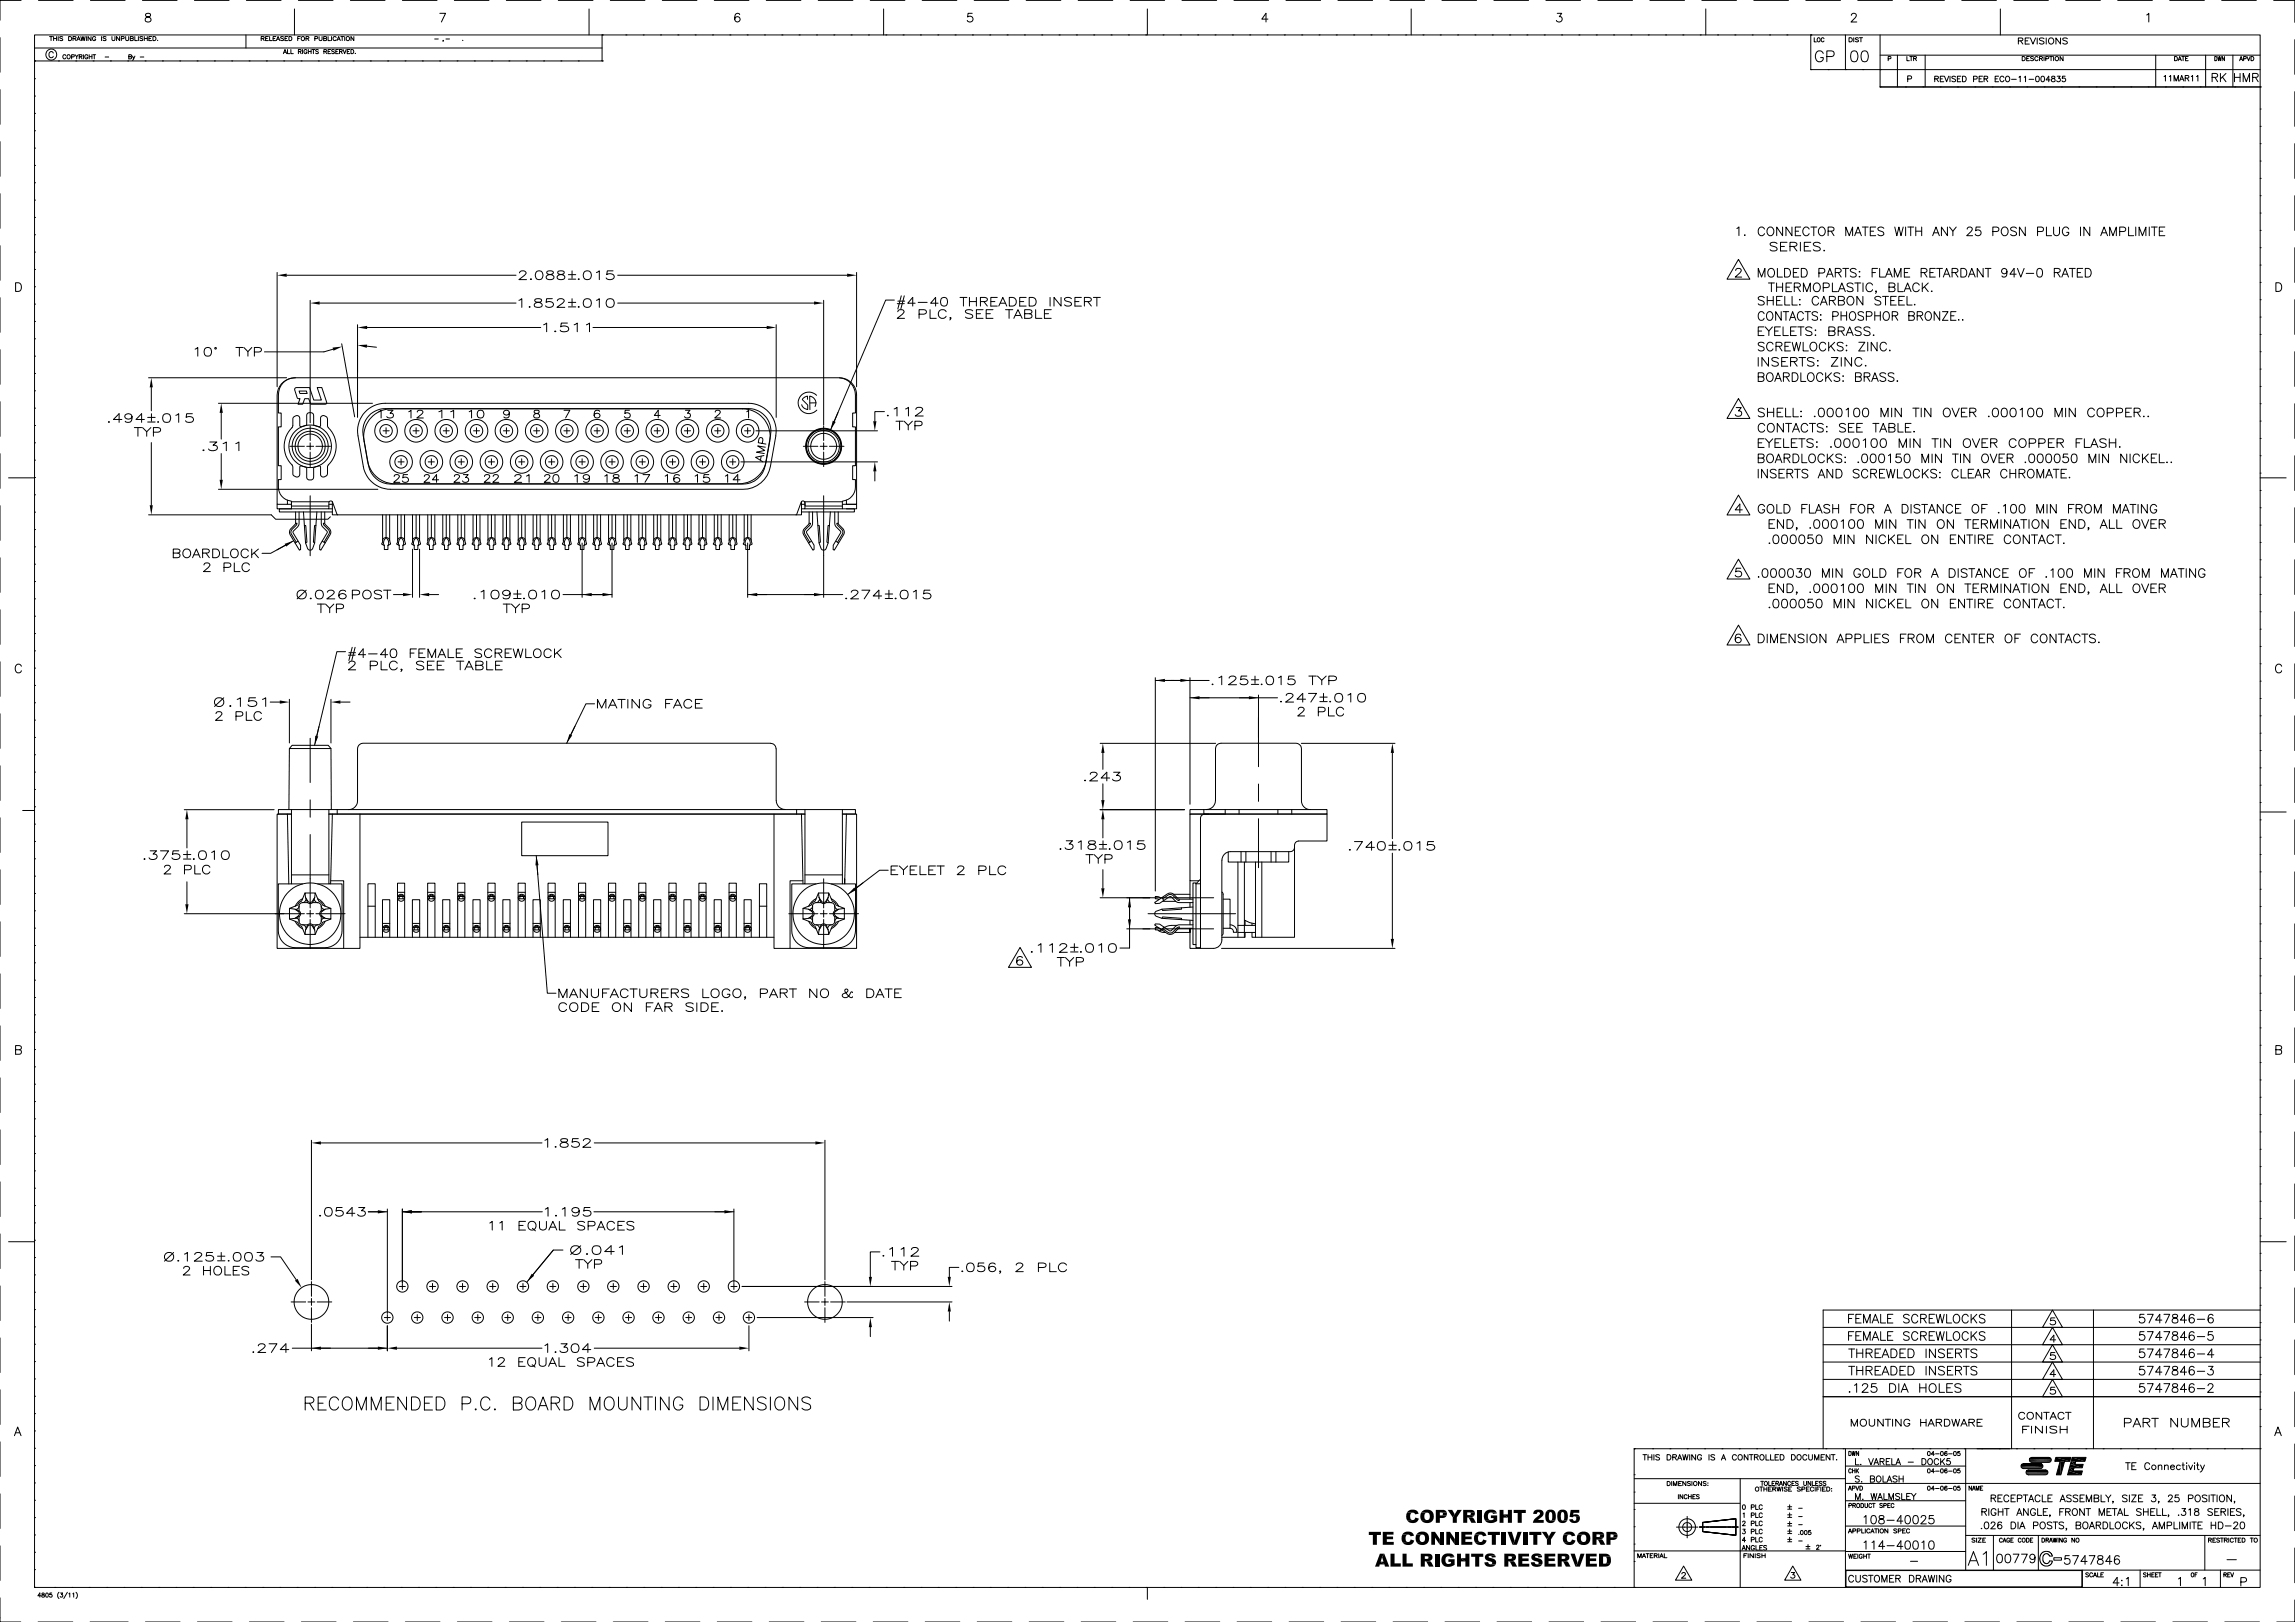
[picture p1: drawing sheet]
<svg xmlns="http://www.w3.org/2000/svg" width="841mm" height="594mm" viewBox="0 0 841 594" stroke-linecap="round" stroke-linejoin="round" font-family="sans-serif">
<g fill="none" stroke="#000" stroke-width=".37">
<path d="M0 13.8v12.7M7.7 .1h-7.7v7.3M12.7 12.8h815.6v568.6h-815.6zM12.7 17.6h207.9M14.1 .1h12.7M18.2 13.4h1.1M18.7 13.4v1.5M19.5 19.4a.8 .8 0 0 0-.9-.5 .8 .8 0 0 0-.7 .8v.6a.81 .81 0 0 0 .7 .8 .81 .81 0 0 0 .9-.5M19.6 14.1h1.1M19.6 13.4v1.5M20.7 13.4v1.5M21.3 13.4v1.5"/>
<path d="M23 13.6l-.4-.2-.7 .2 .1 .3 .9 .4-.1 .5-.9-.1M25.1 13.4h.6a.76 .76 0 0 1 .6 .7 .76 .76 0 0 1-.6 .8h-.6zM26.8 14.1l.9-.1 .2-.4-1.1-.2v1.5M27.3 14.1l.6 .8M28.2 14.9l.6-1.5 .6 1.5M28.4 14.4h.8M29.6 13.4l.4 1.5 .4-1.5 .4 1.5 .4-1.5M31.7 13.4v1.5M33.1 .1h12.7M33.4 13.4v1.5l-1.1-1.5v1.5M35.1 13.7a.6 .6 0 0 0-.7-.3 .6 .6 0 0 0-.5 .5v.4a.57 .57 0 0 0 .6 .6 .57 .57 0 0 0 .6-.6h-.4M37.2 13.4v1.5"/>
<path d="M38.9 13.6l-.4-.2-.7 .2v.3l1 .4-.1 .5-.9-.1M41 13.4v1l.5 .5 .5-.2 .1-1.3M43.8 13.4v1.5l-1.1-1.5v1.5M44.5 14.1h.9v-.7h-.9v1.5M46.1 13.4v1l.4 .5 .6-.2 .1-1.3M47.8 14.1l.9-.1 .2-.4-1.1-.2v1.5l1-.2 .1-.3-.4-.3M49.4 13.4v1.5h.9M50.7 13.4v1.5M52.2 .1h12.7M52.3 13.6l-.4-.2-.6 .2v.3l.9 .3v.6l-.9-.1M52.9 14.1h1.1M52.9 13.4v1.5"/>
<path d="M53.5 5.1a.63 .63 0 0 0 .3 1 1.14 1.14 0 0 1 1.3 .4 1.14 1.14 0 0 1-.1 1.4l-1 .2-.7-.3a1.17 1.17 0 0 1 .2-1.3 1.17 1.17 0 0 1 1.2-.4 .66 .66 0 0 0 .3-1zM54 13.4v1.5M54.6 14.1h.6M55.6 13.4h-1v1.5h1M56 13.4h.6a.76 .76 0 0 1 .6 .7 .76 .76 0 0 1-.6 .8h-.6zM57.7 14.7h.1M71.2 .1h12.7M90.1 12.8v4.8M90.3 .1h12.7M95.7 14.1l.9-.1 .2-.4-1.1-.2v1.5M96.3 14.1l.5 .8M97.3 14.1h.7"/>
<path d="M98.3 13.4h-1v1.5h1M98.8 13.4v1.5h.9M100.1 14.1h.6M101.1 13.4h-1v1.5h1M101.3 14.9l.6-1.5 .6 1.5M101.5 14.4h.8M103.8 19.7l.6-1.6 .6 1.6M103.9 13.6l-.4-.2-.7 .2 .1 .3 .9 .3v.6l-1-.1M104.1 19.1h.7M104.4 14.1h.6M105.4 18.1v1.6h.9M105.4 13.4h-1v1.5h1"/>
<path d="M105.9 13.4h.5a.78 .78 0 0 1 .6 .7 .78 .78 0 0 1-.6 .8h-.5zM106.6 18.1v1.6h.9M107.9 3.3v9.5M109.1 14.1h.6M109.3 18.9l.9-.1 .1-.5-1-.2v1.6M109.3 .1h12.7M109.9 18.9l.5 .8M110.1 13.4h-1v1.5M110.9 18.1v1.6M112.1 14.1l.9-.1 .2-.4-1.1-.2v1.5M112.5 18.5a.62 .62 0 0 0-.9-.3 .62 .62 0 0 0-.2 .9 .55 .55 0 0 0 .5 .6 .55 .55 0 0 0 .6-.6h-.4M112.6 14.1l.6 .8"/>
<path d="M113 18.1v1.6M113 18.9h1M114 18.1v1.6M114.3 18.1h1.1M114.9 18.1v1.6M115.4 14.1h.8l.2-.5-1-.2v1.5M116.7 18.3l-.4-.2-.6 .2 1 .9-.4 .5-.6-.3M116.9 13.4v1l.5 .5 .5-.2 .1-1.3M118.6 14.1l.9-.1v-.6h-.9v1.5l.9-.1 .2-.4-.4-.3M118.7 18.9l.8-.1 .2-.4-1-.3v1.6M119.2 18.9l.5 .8M120.2 13.4v1.5h.9"/>
<path d="M120.2 18.9h.6M121.2 18.1h-1v1.6h1M121.5 13.4v1.5M122.6 18.3l-.4-.2-.7 .2 .2 .4 .9 .5-.4 .5-.7-.3M123.1 18.9h.5M123.2 13.7a.6 .6 0 0 0-.7-.3 .6 .6 0 0 0-.5 .5v.4a.6 .6 0 0 0 .5 .6 .6 .6 0 0 0 .7-.4M123.5 14.9l.6-1.5 .6 1.5M123.7 14.4h.8M124 18.1h-.9v1.6h.9M124.4 18.9l.9-.1 .1-.4-1-.3v1.6M124.9 13.4h1M124.9 18.9l.5 .8"/>
<path d="M125.4 13.4v1.5M125.7 18.1l.6 1.6 .6-1.6M126.3 13.4v1.5M127.3 18.9h.5M128.2 18.1h-.9v1.6h.9M128.4 .1h12.7M128.6 18.1h.5a.81 .81 0 0 1 .5 .8 .81 .81 0 0 1-.5 .8h-.5zM129.7 13.4v1.5l-1.1-1.5v1.5M130.2 19.5h.1M147.4 .1h12.7M159.3 14.3h1.3M161.2 4.9h2.1l-1.5 3.2"/>
<path d="M162.5 14.8l-.2 .4M163.4 14.3h1.3M166.5 .1h12.7M169.6 14.7h.1M185.5 .1h12.7M204.6 .1h12.7M215.9 3.3v9.5M220.6 12.8h.1M220.6 12.8v9.5h-207.9M223.6 .1h12.7M229.4 12.8h.1M235.7 12.8h.1"/>
<path d="M242.1 12.8h.1M242.7 .1h12.7M248.4 12.8h.1M254.8 12.8h.1M261.1 12.8h.1M261.7 .1h12.7M267.5 12.8h.1M271.1 5.3a.89 .89 0 0 0-.9-.4 .89 .89 0 0 0-.8 .6 1.82 1.82 0 0 0 .8 2.6 .99 .99 0 0 0 1-1 .99 .99 0 0 0-.9-1 .99 .99 0 0 0-1.1 .9M273.8 12.8h.1M280.2 12.8h.1M280.8 .1h12.7M286.5 12.8h.1"/>
<path d="M292.9 12.8h.1M299.2 12.8h.1M299.8 .1h12.7M305.6 12.8h.1M311.9 12.8h.1M318.3 12.8h.1M318.9 .1h12.7M323.8 3.3v9.5M324.6 12.8h.1M331 12.8h.1M337.3 12.8h.1M337.9 .1h12.7"/>
<path d="M343.7 12.8h.1M350 12.8h.1M356.3 4.9h-1.5l-.2 1.3a1.13 1.13 0 0 1 1.7 0 1.13 1.13 0 0 1-.2 1.7 1.13 1.13 0 0 1-1.6-.4M356.4 12.8h.1M357 .1h12.7M362.7 12.8h.1M369.1 12.8h.1M375.4 12.8h.1M376 .1h12.7M381.8 12.8h.1M388.1 12.8h.1M394.5 12.8h.1"/>
<path d="M395.1 .1h12.7M400.8 12.8h.1M407.2 12.8h.1M413.5 12.8h.1M414.1 .1h12.7M419.9 12.8h.1M420.5 3.3v9.5M426.2 12.8h.1M432.6 12.8h.1M433.2 .1h12.7M438.9 12.8h.1M445.3 12.8h.1"/>
<path d="M451.6 12.8h.1M452.2 .1h12.7M458 12.8h.1M464.3 12.8h.1M464.7 7h-2.3l1.5-2.1v3.2M470.7 12.8h.1M471.3 .1h12.7M477 12.8h.1M483.4 12.8h.1M489.7 12.8h.1M490.3 .1h12.7M496.1 12.8h.1"/>
<path d="M502.4 12.8h.1M508.8 12.8h.1M509.4 .1h12.7M515.1 12.8h.1M517.1 3.3v9.5M521.5 12.8h.1M527.8 12.8h.1M528.4 .1h12.7M534.2 12.8h.1M540.5 12.8h.1M546.9 12.8h.1M547.5 .1h12.7"/>
<path d="M553.2 12.8h.1M559.6 12.8h.1M565.9 12.8h.1M566.5 .1h12.7M570.7 4.9h1.6l-.9 1.2a1.06 1.06 0 0 1 1 1.5 1.06 1.06 0 0 1-1.7 .3l-.3-.4M572.3 12.8h.1M578.6 12.8h.1M585 12.8h.1M585.6 .1h12.7M591.3 12.8h.1M597.7 12.8h.1M604 12.8h.1"/>
<path d="M604.6 .1h12.7M610.4 12.8h.1M616.7 12.8h.1M623.1 12.8h.1M623.7 .1h12.7M625.1 3.3v9.5M629.4 12.8h.1M635.8 12.8h.1M642.1 12.8h.1M642.7 .1h12.7M648.5 12.8h.1M654.8 12.8h.1"/>
<path d="M661.8 .1h12.7M663.6 12.8h.1M663.6 12.8v12.7M664.8 13.8v1.5h.9M668.1 19.6a1.49 1.49 0 0 0-1.6-1 1.49 1.49 0 0 0-1.2 1.6 1.75 1.75 0 0 0 .4 1.9 1.75 1.75 0 0 0 1.9 .3l.5-.7v-.6h-.9M668.4 14.2a.52 .52 0 0 0-.6-.4 .52 .52 0 0 0-.4 .6 .61 .61 0 0 0 .2 .8 .61 .61 0 0 0 .8-.1v-.1M676.3 12.8v12.7M677.6 13.8h.6a.78 .78 0 0 1 .6 .8 .78 .78 0 0 1-.6 .7h-.6zM678.4 5.6l.7-.7h.6l.6 .6-.5 1-1.5 1.6h2.1M678.7 18.8a1.32 1.32 0 0 1 1.9 .6 2.01 2.01 0 0 1-1.3 3.2 1.79 1.79 0 0 1-1.1-2.3zM679.3 13.8v1.5M680.8 .1h12.7"/>
<path d="M681.1 14l-.5-.2-.7 .2 .2 .4 1 .5-.5 .4-.7-.2M681.4 13.8h1.1M682 13.8v1.5M682.5 18.8a1.31 1.31 0 0 1 1.9 .6 2.01 2.01 0 0 1-1.3 3.2 1.78 1.78 0 0 1-1.1-2.3zM689 12.8v19M699.9 .1h12.7M718.9 .1h12.7M733 3.3v9.5M738 .1h12.7M739.6 15l1.4-.2 .3-.5-.3-.3-1.4-.1v2.2M740.5 15l.8 1.1M742.1 15h1"/>
<path d="M743.7 13.9h-1.6v2.2h1.6M744.1 13.9l.9 2.2 1-2.2M746.6 13.9v2.2M749.1 14.2l-.6-.3-1.1 .3 .2 .5 1.2 .5 .3 .6-.6 .3-1.1-.3M749.9 13.9v2.2M755.1 13.9v2.2l-1.7-2.2v2.2M757 .1h12.7M757.6 14.2l-.6-.3-1.1 .3 .3 .5 .9 .3 .5 .5v.3l-.6 .3-1.1-.3M776.1 .1h12.7M786.7 5.5l.7-.6v3.2M795.1 .1h12.7M814.2 .1h12.7"/>
<path d="M833.2 .1h7.8v8.1M841 14.5v12.7M0 32.8v12.7M12.7 22.3h.1M12.7 28.8h.1M12.7 35.2h.1M21.4 22.3h.1M24.1 20.4a.57 .57 0 0 0-.6-.4 .57 .57 0 0 0-.5 .6v.4a.56 .56 0 0 0 .5 .6 .56 .56 0 0 0 .6-.4M26.2 20.8h.9l.1-.6-1-.2v1.6M27.5 20l.6 .8v.8M27.8 22.3h.1M28.7 20l-.6 .8"/>
<path d="M29 20.8l.9-.1v-.6l-.9-.1v1.6M29.5 20.8l.6 .8M30.6 20v1.6M32.2 20.4a.57 .57 0 0 0-.7-.4 .57 .57 0 0 0-.4 .6v.4a.55 .55 0 0 0 .5 .6 .55 .55 0 0 0 .6-.6h-.4M32.7 20v1.6M32.7 20.8h1M33.7 20v1.6M34 20h1.1M34.1 22.3h.1M34.5 20v1.6M38.5 20.9h1.3M40.5 22.3h.1"/>
<path d="M46.8 22.3h.1M47.2 20.8l.8-.1 .2-.4-1-.3v1.6l.9-.2 .1-.3-.4-.3M48.6 20.5l.4 1.1 .4-1.1M49 21.6l-.5 .5M51.4 20.9h1.3M53.2 22.3h.1M59.5 22.3h.1M65.9 22.3h.1M72.2 22.3h.1M78.6 22.3h.1M84.9 22.3h.1M91.3 22.3h.1"/>
<path d="M97.6 22.3h.1M104 22.3h.1M110.3 22.3h.1M116.7 22.3h.1M123 22.3h.1M129.4 22.3h.1M135.7 22.3h.1M142.1 22.3h.1M148.4 22.3h.1M154.8 22.3h.1M161.1 22.3h.1M167.5 22.3h.1"/>
<path d="M173.8 22.3h.1M180.2 22.3h.1M186.5 22.3h.1M192.9 22.3h.1M199.2 22.3h.1M205.6 22.3h.1M211.9 22.3h.1M220.6 22.3h.1M663.6 25.5h.1M663.6 25.5h164.7M669.5 20.7h1.7a1.04 1.04 0 0 0 1-1 1.04 1.04 0 0 0-1-1.1h-1.7v4M669.9 25.5h.1"/>
<path d="M676.3 25.5h.1M682.6 25.5h.1M689 25.5h.1M689 31.8h.1M689 31.8h139.3M689 20.2h139.3M691.9 21.5l.9-.1 .1-.6-1-.1v1.5M695.3 20.2v11.6M698.3 31.8h.1M698.8 20.7v1.5h.9M699.1 28.9l1.2-.1 .1-.8-1.3-.2v2.1M699.9 20.7h1"/>
<path d="M700.4 20.7v1.5M701.3 21.4l.9-.1v-.5l-.9-.1v1.5M701.8 21.4l.5 .8M704.6 31.8h.1M705.5 20.2v11.6M709 28.9l1.1-.1 .2-.7-1.3-.2v2M709.7 28.9l.7 1M711 31.8h.1M711 28.9h.8M712.3 27.9h-1.3v2h1.3M712.6 27.9l.8 2 .7-2M714.6 27.9v2"/>
<path d="M716.6 28.2l-.4-.3-.9 .3 .2 .5 1 .4v.8h-.7l-.5-.3M717.3 28.9h.8M717.3 31.8h.1M718.6 27.9h-1.3v2h1.3M719.2 27.9h.6a1.08 1.08 0 0 1 .7 1 1.08 1.08 0 0 1-.7 1h-.6zM723.2 29l1.2-.1 .1-.8-1.3-.2v2M723.7 31.8h.1M725.3 28.9h.7M726.5 27.9h-1.2v2h1.2M727.1 28.9l1.2-.1v-.7l-1.2-.2v2M727.8 28.9l.6 1M730 31.8h.1"/>
<path d="M731.1 28.9h.8M732.4 27.9h-1.3v2h1.3M734.4 28.4a.77 .77 0 0 0-.9-.5 .77 .77 0 0 0-.6 .8v.5a.76 .76 0 0 0 .6 .7 .76 .76 0 0 0 .9-.5M735.1 28.2l.2-.2a.96 .96 0 0 1 1.2 .9 .96 .96 0 0 1-1.2 1l-.4-.7zM736.4 31.8h.1M737.2 29.1h1.7M739.9 28.3l.4-.4v2M741 20.7h.6a.79 .79 0 0 1 .6 .8 .79 .79 0 0 1-.6 .7h-.6zM741.8 28.3l.5-.4v2M742.7 21.4h.6M742.7 31.8h.1M743.5 29.1h1.8"/>
<path d="M743.7 20.7h-1v1.5h1M745.2 20.9l-.9-.1-.1 .4 .8 .4 .2 .4-.4 .2-.7-.2M746.3 28l.3-.1a1.05 1.05 0 0 1 .7 1 1.05 1.05 0 0 1-.7 1 1.3 1.3 0 0 1-.3-1.9zM746.8 21.1a.62 .62 0 0 0-.6-.4 .62 .62 0 0 0-.5 .6 .68 .68 0 0 0 .2 .8 .68 .68 0 0 0 .9-.1v-.1M747.4 21.4h.7l.4-.4-.2-.2-.9-.1v1.5M748 21.4l.5 .8M748.2 28a1 1 0 0 1 1.2 .7 1 1 0 0 1-.7 1.2l-.7-.3-.1-.8zM749.1 20.7v1.5M749.1 31.8h.1M749.7 21.5l.9-.1 .1-.6-1-.1v1.5M751.1 20.7h1.1M751.3 29.3h-1.5l1-1.4v2"/>
<path d="M751.6 20.7v1.5M752 28v.6a.84 .84 0 0 1 .9 .3 .84 .84 0 0 1 0 1h-.9a.82 .82 0 0 1 0-1.1 .82 .82 0 0 1 .9-.2v-.6zM752.6 20.7v1.5M753.9 27.9h1.1l-.6 .8a.68 .68 0 0 1 .5 1.1 .68 .68 0 0 1-1.2-.2M755.4 31.8h.1M756 20.7v1.5l-1.1-1.5v1.5M756.8 27.9h-1l-.1 .9a.73 .73 0 0 1 1.1-.1 .73 .73 0 0 1-.1 1.1 .73 .73 0 0 1-1.1-.2M761.8 31.8h.1M768.1 31.8h.1M774.5 31.8h.1M780.8 31.8h.1M787.2 31.8h.1"/>
<path d="M790 20.2v11.6M793 28l.5-.3v2M793.5 31.8h.1M795 28l.4-.3v2M796.7 29.7v-2l.8 2 .8-2v2M796.9 20.7h.5a.81 .81 0 0 1 .5 .8 .81 .81 0 0 1-.5 .7h-.5zM798.2 22.2l.6-1.5 .6 1.5M798.4 21.7h.8M798.7 29.7l.8-2 .8 2M799 29h1M799.5 20.7h1M799.9 31.8h.1"/>
<path d="M800 20.7v1.5M800.8 28.6l1.2-.1 .1-.6-1.3-.2v2M800.9 21.4h.6M801.5 28.6l.6 1.1M801.9 20.7h-1v1.5h1M803 28l.5-.3v2M804.9 28l.5-.3v2M806.2 31.8h.1M808.3 20.2v11.6M810.6 28.3l1.8-.1 .3-.4-.2-.6-.5-.3h-1.4v3M811.6 20.7a.77 .77 0 0 1 .9 .8 .77 .77 0 0 1-.9 .7zM811.7 28.3l1 1.6"/>
<path d="M812.6 31.8h.1M812.8 20.7l.3 1.5 .3-1.5 .2 1.5 .4-1.5M813.7 26.9v3M814.4 28.2l1.3 1.7M815.2 20.7v1.5l-.9-1.5v1.5M815.7 26.9l-2 2M818.3 20.2v11.6M818.9 26.9v3M818.9 28.3h2M818.9 31.8h.1M820.7 22.2l.6-1.5 .5 1.5M820.9 26.9v3"/>
<path d="M820.9 21.7h.7M822 29.9v-3l1.2 3 1.2-3v3M822.2 21.5l.8-.1v-.6l-.8-.1v1.5M823.4 20.7l.6 1.5 .6-1.5M824.9 20.7h.5a.81 .81 0 0 1 .6 .8 .81 .81 0 0 1-.6 .7h-.5zM825.5 28.3l1.7-.1 .3-.4-.1-.6-.6-.3h-1.3v3M826.5 28.3l1 1.6M828.3 39.9h.1M828.3 31.8h.1M841 33.6v12.7M0 51.9v12.7M12.7 41.5h.1"/>
<path d="M12.7 47.9h.1M12.7 54.2h.1M828.3 59h.1M828.3 52.6h.1M828.3 46.3h.1M841 52.6v12.7M0 70.9v12.7M12.7 60.6h.1M12.7 66.9h.1M12.7 73.3h.1M12.7 79.6h.1M828.3 78h.1"/>
<path d="M828.3 71.7h.1M828.3 65.3h.1M841 71.7v12.7M0 90v12.7M12.7 86h.1M12.7 92.3h.1M12.7 98.7h.1M101.6 99.8v41.9M190.4 100l.2-.5a1.41 1.41 0 0 1 2.2 .3l-.6 1.1-2 1.5h2.8M200.6 99.4l-.2 .6 .6 .4a1.67 1.67 0 0 1 2 1.4 1.57 1.57 0 0 1-1.6 .7 1.57 1.57 0 0 1-1.2-1.2 2.77 2.77 0 0 1 2.4-1l.2-.6a1.85 1.85 0 0 0-2.2-.3zM204.6 99.4l-.2 .6 .6 .4a1.6 1.6 0 0 1 2 1.4 1.54 1.54 0 0 1-1.6 .7 1.54 1.54 0 0 1-1.2-1.2 2 2 0 0 1 2-.9l.4-.1 .2-.6a1.85 1.85 0 0 0-2.2-.3zM209.6 99.2v2.8"/>
<path d="M218.6 99.8l1-.6v3.2M224.7 99.2h-2.2l-.2 1.4a1.47 1.47 0 0 1 1.9-.4 1.47 1.47 0 0 1 .7 1.8 1.91 1.91 0 0 1-2.8-.2M313.9 99.8v41.9M636.1 99.1l.6-.8 1.1 .1 .3 .5-.5 1.1-1.7 1.5h2.4M636.5 83.7l.7-.6v3.2M637.1 95l4.2 7.2h-8.4zM639.4 85.9v.4zM646.6 83.9a1.18 1.18 0 0 0-1.3-.7 1.18 1.18 0 0 0-1 1.2 1.29 1.29 0 0 0 .6 1.7 1.29 1.29 0 0 0 1.7-.5M647.9 83.6a1.45 1.45 0 0 1 2 .2 1.45 1.45 0 0 1-.2 2.1 1.45 1.45 0 0 1-2-.2 1.45 1.45 0 0 1 .2-2.1zM648.1 98.8a1.19 1.19 0 0 1 1.4-.5 1.19 1.19 0 0 1 .8 1.2v.8a1.23 1.23 0 0 1-1.2 1.2 1.23 1.23 0 0 1-1.3-1.2zM651.2 89.2a1.54 1.54 0 0 0-2.5 .3l.3 .5 1.8 .6 .4 .9a1.87 1.87 0 0 1-2.5 0M651.3 98.3v3.2h1.9"/>
<path d="M652.5 90.3h1.4M653.2 83.2v3.1l-2.1-3.1v3.1M654 98.3h1a1.68 1.68 0 0 1 1.2 1.6 1.68 1.68 0 0 1-1.2 1.6h-1zM654.9 88.7h-2.4v3.2h2.4M656 90.3l2.1-.2 .4-.8-.9-.6h-1.6v3.2M656.7 83.2v3.1l-2.2-3.1v3.1M657.2 99.8h1.2M657.2 90.3l1.3 1.6M657.9 84.7h1.2M659.2 98.3h-2v3.2h2M659.8 88.7v3.2M659.9 83.2h-2v3.1h2"/>
<path d="M660.1 98.3h1.1a1.7 1.7 0 0 1 1.1 1.6 1.7 1.7 0 0 1-1.1 1.6h-1.1zM661.2 90.3h1.5M663 83.9a1.2 1.2 0 0 0-1.4-.8 1.2 1.2 0 0 0-.9 1.3 1.31 1.31 0 0 0 .5 1.7 1.31 1.31 0 0 0 1.8-.5M663.6 88.7h-2.4v3.2h2.4M663.6 83.2h2.2M664.7 83.2v3.1M666.7 83.6a1.45 1.45 0 0 1 2 .2 1.45 1.45 0 0 1-.2 2.1 1.45 1.45 0 0 1-2-.2 1.45 1.45 0 0 1 .2-2.1zM667 89.2a1.54 1.54 0 0 0-2.5 .3l.3 .5 1.9 .6 .3 .9a1.87 1.87 0 0 1-2.5 0M668.5 91.6v.3zM669.9 84.7l1.9-.2 .3-.5-.1-.5-.7-.3h-1.4v3.1M671 84.7l1.1 1.6M672.6 99.8l1.8-.1 .3-.5-.2-.6-.6-.3h-1.3v3.2"/>
<path d="M673.6 99.8l1.1 1.7M675.3 98.3h2.2M676.4 98.3v3.2M676.4 86.3v-3.1l1.3 3.1 1.2-3.1v3.1M679.7 86.3l1.2-3.1 1.2 3.1M680.1 85.3h1.6M680.2 98.8a1.22 1.22 0 0 0-1.2-.5 1.22 1.22 0 0 0-.9 .8l.3 .4 1.5 .6 .3 1a1.51 1.51 0 0 1-2.1 0M681.3 99.5h.3zM682.5 83.2h2.1M683.5 83.2v3.1M685.4 84.7h1.2M686.1 99.8h1.2"/>
<path d="M687.4 83.2h-2v3.1h2M688 98.3h-1.9v3.2M688.8 98.3v3.2h1.9M690.3 83.6a1.22 1.22 0 0 0-1.1-.5 1.22 1.22 0 0 0-1 .8l.3 .5 1.7 .7 .1 .8a1.43 1.43 0 0 1-2.1 0M694.4 83.2l.7 3.1 .8-3.1 .7 3.1 .8-3.1M697.9 99.8h1.2M698.3 83.2v3.1M699.1 83.2h2.2M699.9 98.3h-2v3.2h2M700.2 83.2v3.1M702.1 84.7h2.1M702.1 83.2v3.1"/>
<path d="M704 99.8l1.8-.1 .4-.5-.2-.6-.6-.3h-1.4v3.2M704.2 83.2v3.1M705.1 99.8l1.1 1.7M707.2 99.8h1.3M708.2 86.3l1.3-3.1 1.2 3.1M708.7 85.3h1.5M709.2 98.3h-2v3.2h2M709.7 98.3h2.1M710.8 98.3v3.2M713.7 83.2v3.1l-2.2-3.1v3.1M714.4 83.2l1.2 1.5v1.6M715.4 99.8l1.8-.1 .3-.5-.2-.6-.6-.3h-1.3v3.2"/>
<path d="M716.5 99.8l1 1.7M716.9 83.2l-1.3 1.5M718.6 98.3h1.1a1.7 1.7 0 0 1 1.1 1.6 1.7 1.7 0 0 1-1.1 1.6h-1.1zM720.9 83.9l.6-.7 1.1 .3a.94 .94 0 0 1-.3 1.3l-1.6 1.5h2.2M725.7 83.2h-1.5l-.2 1.3a1.14 1.14 0 0 1 1.7 0 1.14 1.14 0 0 1-.2 1.7 1.14 1.14 0 0 1-1.7-.5M726.7 98.3v3.2l-2.1-3.2v3.2M727.5 98.3h2.1M728.6 98.3v3.2M730.3 84.8h1.4a.83 .83 0 0 0 .7-.5 .83 .83 0 0 0-.1-.8l-.6-.3h-1.4v3.1M733.7 83.6a1.46 1.46 0 0 1 2.1 .2 1.46 1.46 0 0 1-.2 2.1 1.46 1.46 0 0 1-2.1-.2 1.46 1.46 0 0 1 .2-2.1zM735.5 99.4a1 1 0 0 1-1.4 .8 1 1 0 0 1-.4-1.6 1 1 0 0 1 1.6 .2 2.97 2.97 0 0 1-.3 2.6 .98 .98 0 0 1-1.4-.3M739 83.6a1.22 1.22 0 0 0-1.2-.5 1.22 1.22 0 0 0-1 .8l.3 .5 1.7 .7 .2 .8a1.41 1.41 0 0 1-2.2 0"/>
<path d="M739.3 98.3l1.2 3.2 1.3-3.2M742.2 83.2v3.1l-2.2-3.1v3.1M746.7 84.8l1.8-.1 .3-.5-.1-.7-.6-.3h-1.4v3.1M746.8 98.5a1.04 1.04 0 0 1 1.6 .4 2.07 2.07 0 0 1-.8 2.6h-.3a1.68 1.68 0 0 1-.8-2.6zM749.9 83.2v3.1h1.9M752.6 83.2v2.2a1.1 1.1 0 0 0 1 .9 1.1 1.1 0 0 0 1.1-.9v-2.2M752.8 99.8l1.8-.1 .4-.5-.2-.6-.6-.3h-1.4v3.2M753.9 99.8l1.1 1.7M758.1 83.9a1.2 1.2 0 0 0-1.4-.8 1.2 1.2 0 0 0-.9 1.3 1.31 1.31 0 0 0 .6 1.7 1.31 1.31 0 0 0 1.7-.5v-.5h-.8M758.3 98.3h2.2M759.4 98.3v3.2M761.2 99.8h1.3"/>
<path d="M762.4 83.2v3.1M763.2 98.3h-2v3.2h2M764.2 98.3h1.1a1.7 1.7 0 0 1 1.1 1.6 1.7 1.7 0 0 1-1.1 1.6h-1.1zM765.8 83.2v3.1l-2.1-3.1v3.1M769.8 86.3l1.3-3.1 1.2 3.1M770.3 85.3h1.6M773.1 86.3v-3.1l1.2 3.1 1.2-3.1v3.1M776.8 84.8h1.4a.83 .83 0 0 0 .7-.5 .83 .83 0 0 0-.1-.8l-.6-.3h-1.4v3.1M780 83.2v3.1h1.9M782.7 83.2v3.1M783.9 86.3v-3.1l1.2 3.1 1.3-3.1v3.1M787.6 83.2v3.1"/>
<path d="M788.4 83.2h2.1M789.5 83.2v3.1M791.3 84.7h1.3M793.3 83.2h-2v3.1h2M828.3 97.1h.1M828.3 90.7h.1M828.3 84.4h.1M841 90.7v12.7M0 109v12.7M5.7 103.6h1.1a1.7 1.7 0 0 1 1.1 1.5 1.7 1.7 0 0 1-1.1 1.6h-1.1zM12.7 105h.1M12.7 111.4h.1"/>
<path d="M12.7 117.7h.1M105.1 100.8h84M113.7 110v44.9M117.1 111h72M131 118.9v34M134.5 119.9h63.7M190.2 110l1-.6v3.2M193.9 112.4h.4zM194.4 102.2h.4zM196.2 109.6l-.2 .6 .6 .4a1.68 1.68 0 0 1 2.1 1.4 1.94 1.94 0 0 1-2.9 0v-.5a2.03 2.03 0 0 1 2.1-.9l.3-.1 .3-.6a1.93 1.93 0 0 0-2.3-.3zM199.2 119l1.1-.7v3.2M202.4 109.4h-2.1l-.2 1.4 .2-.2a1.58 1.58 0 0 1 2.5 1.1 1.75 1.75 0 0 1-2.9 .3"/>
<path d="M204.3 110.2v-.2a1.53 1.53 0 0 1 2.5 0l-.6 1.1-2.1 1.5h2.9M207.9 118.3h-2.2l-.2 1.4a2.05 2.05 0 0 1 2.9 .6v.3a2.01 2.01 0 0 1-3.1 .3M208.3 110.8h2.7M208.3 112.4h2.7M208.3 100.6h2.7M208.3 102.2h2.7M209.6 109.4v2.7M210.4 119l1.1-.7v3.2M211.9 112.4h.4zM211.9 102.2h.4zM214.9 119l1.1-.7v3.2M217.3 119.9h63.7"/>
<path d="M218.6 110l1-.6v3.2M226.4 111h71.9M226.4 100.8h84M284.4 118.9v34M301.8 110v45.7M327.7 109.9h-3.1l-20.3 47.6M328.8 111.2h2.6M329 114.2l.2-.5 .6-.3 1.1 .2 .4 .4-.6 1.1-1.9 1.5h2.7M329 110.3h2.6M330.3 108.3l-1.3 4.9M331.4 108.3l-1.3 4.9M335.4 111.1h-2.7l1.8-2.2v3.2"/>
<path d="M336.5 110.8h3.3M336.8 115.1h1.7l.8-.3a.79 .79 0 0 0-.2-1.2l-2.3-.2v3.2M340.8 113.4v3.2h2.3M343.8 111.1h-2.8l1.9-2.2v3.2M345.2 109.1a1.35 1.35 0 0 1 1.8 .4 1.55 1.55 0 0 1 .1 2 1.55 1.55 0 0 1-1.9 .4 2.07 2.07 0 0 1 0-2.8zM346.7 114.2a1.56 1.56 0 0 0-2.3-.4 1.56 1.56 0 0 0 0 2.4 1.56 1.56 0 0 0 2.3-.4M348.4 116.4h-.3h.3l-.3 .8M351.8 108.9h2.5M353.1 108.9v3.2M355.3 108.9v3.2M355.3 110.5h2.5M356.4 113.8a2.16 2.16 0 0 0-2.6 0v.4a2.55 2.55 0 0 0 2.3 1l.3 .5v.4a2.01 2.01 0 0 1-2.6 0"/>
<path d="M357.8 114.9h1.5M357.8 108.9v3.2M359.3 110.5l2.1-.2a.64 .64 0 0 0 .4-.6 .64 .64 0 0 0-.4-.6l-2.1-.2v3.2M360.3 113.4h-2.5v3.2h2.5M360.6 110.5l1.2 1.6M361.4 114.9h1.5M363.1 110.5h1.5M363.9 113.4h-2.5v3.2h2.5M365.5 108.9h-2.4v3.2h2.4M366 112.1l1.5-3.2 1.4 3.2M366.6 111.1h1.8M368.5 113.4h2.6"/>
<path d="M369.8 113.4v3.2M369.9 108.9h1.2a1.62 1.62 0 0 1 1.3 1.6 1.62 1.62 0 0 1-1.3 1.6h-1.2zM371.5 116.6l1.5-3.2 1.6 3.2M372.1 115.5h1.9M373.7 110.5h1.5M375.5 114.9l2.3-.1a.67 .67 0 0 0 .4-.6 .67 .67 0 0 0-.4-.6l-2.3-.2v3.2l2.3-.2a.76 .76 0 0 0 0-1.3l-.6-.2M376 108.9h-2.3v3.2h2.3M377.1 108.9h1.3a1.62 1.62 0 0 1 1.3 1.6 1.62 1.62 0 0 1-1.3 1.6h-1.3zM379.5 113.4v3.2h2.3M382.7 114.9h1.6M384.8 108.9v3.2M385.2 113.4h-2.5v3.2h2.5"/>
<path d="M388.8 108.9v3.2l-2.5-3.2v3.2M392.6 109.4a1.54 1.54 0 0 0-2.5 .3l.3 .5 1.5 .4a.85 .85 0 0 1 .7 1 1.85 1.85 0 0 1-2.5 0M393.9 110.5h1.5M396.3 108.9h-2.4v3.2h2.4M397.4 110.5l2.2-.2 .3-.8-.9-.6h-1.6v3.2M398.7 110.5l1.2 1.6M400.7 108.9h2.5M402 108.9v3.2M644.3 101.5v-3.2l1.2 3.2 1.3-3.2v3.2M646.4 119.7h-2.1v3.2h2.1M646.5 114.9a1.11 1.11 0 0 0-1.3-.8 1.11 1.11 0 0 0-.9 1.3v.7a1.11 1.11 0 0 0 .9 1.2 1.11 1.11 0 0 0 1.3-.7M646.5 109a1.25 1.25 0 0 0-2.2 .3l.3 .5 1.6 .6 .3 .9a1.47 1.47 0 0 1-2.2 0"/>
<path d="M646.9 119.7l1.3 1.6v1.6M647.6 108.6v3.1M647.6 110.1h2.2M647.7 114.6l.3-.3a1.51 1.51 0 0 1 1.7 .7 1.51 1.51 0 0 1-.3 1.9 1.13 1.13 0 0 1-1.3 .4 1.13 1.13 0 0 1-.7-1.2zM648 103.6h2.2M649.1 103.6v3.2M649.5 119.7l-1.3 1.6M649.8 108.6v3.1M651 103.6v3.2M651 105.2h2.2M651 110.1h1.3M652.4 119.7h-2.1v3.2h2.1"/>
<path d="M652.7 114.1v3.2l-2-3.2v3.2M653.1 108.6h-2.1v3.1h2.1M653.2 103.6v3.2M653.4 119.7v3.2h2M653.5 114.1h2M654.1 108.6v3.1h1.8M654.5 114.1v3.2M654.5 105.2h1.3M655.8 117.3l1.1-3.2 1.2 3.2M656.2 116.3h1.5M656.6 103.6h-2.1v3.2h2.1M656.7 108.6v3.1h1.9"/>
<path d="M657.5 105.2l1.9-.2 .4-.7-.8-.7h-1.5v3.2M658.3 119.7h-2.1v3.2h2.1M658.6 105.2l1.2 1.6M658.8 119.7h2.3M659.6 109.6v.3zM659.6 111.4v.3zM659.9 119.7v3.2M660.9 106.8v-3.2l1.2 3.2 1.3-3.2v3.2M660.9 114.9a1.13 1.13 0 0 0-1.3-.8 1.13 1.13 0 0 0-.9 1.3v.7a1.13 1.13 0 0 0 .9 1.2 1.13 1.13 0 0 0 1.3-.7M661.5 114.1h2M662.5 114.1v3.2M664.8 104.1a1.49 1.49 0 0 1 2.1 .2 1.49 1.49 0 0 1-.2 2.1 1.49 1.49 0 0 1-2.1-.2 1.49 1.49 0 0 1 .2-2.1z"/>
<path d="M666.1 114.6a1.13 1.13 0 0 0-1.1-.5 1.13 1.13 0 0 0-1 .8l.3 .5 1.5 .6 .3 .9a1.36 1.36 0 0 1-2.1 0M666.5 109.3a1.23 1.23 0 0 0-1.4-.7 1.23 1.23 0 0 0-1 1.2v.7a1.23 1.23 0 0 0 1 1.2 1.23 1.23 0 0 0 1.4-.7M666.5 100l1.9-.2 .3-.4-.1-.8-.7-.3h-1.4v3.2M667.1 111.7l1.3-3.1 1.2 3.1M667.3 115.2v.3zM667.3 117v.3zM667.6 110.7h1.5M668.1 105.3l2-.1 .2-.5-.1-.7-.6-.4h-1.5v3.2M669.3 101.5l1.3-3.2 1.2 3.2M669.8 100.4h1.5M670.4 110.1l1.9-.2 .3-.8-.8-.5h-1.4v3.1M671.5 103.6v3.2h1.9"/>
<path d="M671.5 110.1l1.1 1.6M671.6 115.8h1.3l.8-.6a.84 .84 0 0 0-.8-1.1h-1.3v3.2M673.7 106.8l1.3-3.2 1.2 3.2M673.7 110.1l1.9-.2 .3-.4-.2-.6-.6-.3h-1.4v3.1h1.4a.83 .83 0 0 0 .8-.8 .83 .83 0 0 0-.8-.8M674.2 105.8h1.6M674.7 114.1v3.2M674.7 115.7h2M676.7 114.1v3.2M677.2 109a1.46 1.46 0 0 1 2 .2 1.46 1.46 0 0 1-.2 2.1 1.22 1.22 0 0 1-1.3 .4 1.22 1.22 0 0 1-.9-1.2zM678 114.6a1.12 1.12 0 0 1 1.3-.4 1.12 1.12 0 0 1 .7 1.2v.7a1.16 1.16 0 0 1-1.1 1.3 1.16 1.16 0 0 1-1.2-1.3zM679.1 104.1a1.25 1.25 0 0 0-2.2 .3l.3 .5 1.6 .6a.77 .77 0 0 1 0 1.2 1.67 1.67 0 0 1-1.9-.3M679.7 103.6h2.2"/>
<path d="M680.8 103.6v3.2M681.3 101.4h.3zM682.7 108.6v3.1l-2.2-3.1v3.1M682.7 103.6v3.2M682.9 114.6a1.13 1.13 0 0 0-1.1-.5 1.13 1.13 0 0 0-.9 .8l.3 .5 1.5 .6 .2 .9a1.36 1.36 0 0 1-2 0M683.9 115.8h1.4a.85 .85 0 0 0 .7-.8 .85 .85 0 0 0-.7-.9h-1.4v3.2M686.2 104.4a1.25 1.25 0 0 0-1.4-.8 1.25 1.25 0 0 0-1 1.3 1.35 1.35 0 0 0 .6 1.8 1.35 1.35 0 0 0 1.8-.6M687 115.7h2.1M687 114.1v3.2M687.6 106.7h-.3h.3l-.3 .8M689.1 114.1v3.2M689.2 109a1.26 1.26 0 0 0-2.2 .3l.4 .5 1.5 .6a.76 .76 0 0 1 0 1.2 1.62 1.62 0 0 1-1.9-.3"/>
<path d="M689.9 108.6h2.2M690.6 114.3a1.43 1.43 0 0 1 1.7 .5 1.43 1.43 0 0 1-.1 1.8 1.11 1.11 0 0 1-1.2 .7 1.11 1.11 0 0 1-.9-1.2l.1-1.2zM691 101.5l1.2-3.2 1.2 3.2M691 108.6v3.1M691.4 100.4h1.6M692.2 105.2l1.9-.2 .3-.7-.8-.7h-1.4v3.2l1.9-.1 .3-.9-.8-.6M692.9 110.1h1.2M693.4 115.7l1.8-.2 .3-.4-.2-.7-.6-.3h-1.3v3.2M694.2 101.5v-3.2l1.2 3.2 1.2-3.2v3.2M694.4 115.7l1.1 1.6M694.9 108.6h-2v3.1h2M695.5 103.6v3.2h1.9"/>
<path d="M695.8 110.1h1.3M697.8 106.8l1.3-3.2 1.2 3.2M697.9 108.6h-2.1v3.1h2.1M698.2 105.8h1.6M698.8 108.6v3.1h1.9M699.5 115.7l1.8-.2 .2-.4-.1-.7-.6-.3h-1.3v3.2h1.3a.83 .83 0 0 0 .7-.6 .83 .83 0 0 0-.2-.9l-.5-.1M701.5 111.6h.3zM702.6 115.7l1.7-.2 .3-.4-.2-.7-.5-.3h-1.3v3.2M703.3 104.4a1.23 1.23 0 0 0-1.4-.8 1.23 1.23 0 0 0-.9 1.3 1.35 1.35 0 0 0 .4 1.7 1.35 1.35 0 0 0 1.8-.2l.1-.3M703.6 115.7l1 1.6M704.4 103.6v3.2M705.2 105l1.4 1.8"/>
<path d="M705.7 114.6l.3-.3a1.51 1.51 0 0 1 1.8 .7 1.51 1.51 0 0 1-.3 1.9 1.13 1.13 0 0 1-1.3 .4 1.13 1.13 0 0 1-.8-1.2zM706.6 103.6l-2.2 2.2M707.9 106.5v.3zM710.8 114.1v3.2l-2-3.2v3.2M711.8 114.1h2.1l-2.1 3.2h2.1M712.1 101.5l1.3-3.2 1.2 3.2M712.6 100.4h1.5M714.9 115.7h1.2M716.8 114.1h-1.9v3.2h1.9M717.8 117v.3zM719.2 117v.3zM721.4 101.5l1.2-3.2 1.2 3.2"/>
<path d="M721.8 100.4h1.6M738.8 100.4h-2.2l1.5-2.1v3.2M742.5 100.1h2.8M755.6 101.5l1.2-3.2 1.2 3.2M756 100.4h1.6M828.3 116.1h.1M828.3 109.8h.1M828.3 103.4h.1M834 103.6h1.1a1.7 1.7 0 0 1 1.1 1.5 1.7 1.7 0 0 1-1.1 1.6h-1.1zM841 109.8v12.7M0 128.1v12.7M12.7 124.1h.1"/>
<path d="M12.7 130.4h.1M12.7 136.8h.1M54.4 138.4h50.6M71.5 127.9l1-.6v3.1M75.4 127.4a1.55 1.55 0 0 1 2.1 1.5 1.55 1.55 0 0 1-2.1 1.4 2.02 2.02 0 0 1 0-2.9zM86.4 127.3h2.6M87.7 127.3v3.1M89.4 127.3l1.4 1.5v1.6M92.3 127.3l-1.5 1.5M93.2 128.9l2.2-.1 .4-.9-.9-.6h-1.7v3.1M108.3 138.4a6.6 6.6 0 0 0-6.7 6.3v40h3.7v-1.5M122 127.9l-3.3 1h-21.8"/>
<path d="M125.2 125.9l4.8 26.8M134.5 126.8l3.5 .4M203.2 121.4h.5zM307.6 138.4a6.2 6.2 0 0 1 6.3 6.3v40h-3.7v-1.6M644.3 138l1.8-.1 .3-.5-.3-.7-1.8-.2v3.2h1.4a.85 .85 0 0 0 .8-.8 .85 .85 0 0 0-.8-.9M644.3 130.9v3.2M644.3 121.3h1.3M646.5 125.8a1.26 1.26 0 0 0-2.2 .3l.3 .4 1.2 .5a.81 .81 0 0 1 .7 1.1 1.41 1.41 0 0 1-2.2 0M647.7 137a1.19 1.19 0 0 1 1.3-.4 1.19 1.19 0 0 1 .8 1.1v.8a1.23 1.23 0 0 1-1.3 1.2 1.23 1.23 0 0 1-1.2-1.2zM648.1 130.9v3.2l-2.4-3.2v3.2M649.7 126.1a1.21 1.21 0 0 0-1.3-.7 1.21 1.21 0 0 0-1 1.1 1.35 1.35 0 0 0 .5 1.8 1.35 1.35 0 0 0 1.7-.2l.1-.3M650.3 121.3h1.3"/>
<path d="M650.4 139.7l1.2-3.2 1.2 3.2M650.8 126.8l1.9-.1 .3-.7-.8-.6h-1.4v3.1M650.8 138.7h1.6M651.7 131.4a1.45 1.45 0 0 0-2.4 .3l.3 .4 1.7 .6 .4 1a1.66 1.66 0 0 1-2.4 0M651.9 126.8l1.1 1.7M652.9 132.4h1.4M653.5 138l1.9-.1 .3-.8-.8-.6h-1.4v3.2M654.1 126.8h1.3M654.6 138l1.1 1.7M655.2 130.9h-2.3v3.2h2.3M656.1 125.4h-2v3.1h2M656.2 132.4l2-.1 .4-.8-.4-.4-.5-.2h-1.5v3.2"/>
<path d="M656.2 121.3h1.3M656.8 136.5h1a1.69 1.69 0 0 1 1.1 1.6 1.69 1.69 0 0 1-1.1 1.6h-1zM656.8 125.4l.7 3.1 .8-3.1 .8 3.1 .8-3.1M657.4 132.4l1.2 1.7M659.3 130.9h2.4M659.9 136.5v3.2h1.9M660.5 130.9v3.2M660.8 125.4v3.1h1.9M662.6 137a1.21 1.21 0 0 1 1.4-.4 1.21 1.21 0 0 1 .8 1.1v.8a1.23 1.23 0 0 1-1.2 1.2 1.23 1.23 0 0 1-1.2-1.2zM663.6 125.8a1.21 1.21 0 0 1 1.4-.4 1.21 1.21 0 0 1 .8 1.1v.8a1.25 1.25 0 0 1-1.3 1.3 1.25 1.25 0 0 1-1.2-1.3zM664 120.2a1.32 1.32 0 0 0-2.3 .3l.7 .6 1.3 .5 .3 .9a1.66 1.66 0 0 1-2.3 0M664.8 131.4a1.49 1.49 0 0 0-2.4 .3l.3 .4 1.7 .6 .4 1a1.7 1.7 0 0 1-2.4 0"/>
<path d="M665.1 121h.3zM665.1 122.8h.3zM666 132.1h.3zM666.2 133.8v.3zM668 137.3a1.18 1.18 0 0 0-1.3-.8 1.18 1.18 0 0 0-1 1.2v.8a1.18 1.18 0 0 0 .9 1.2 1.18 1.18 0 0 0 1.4-.7M669 126.1a1.21 1.21 0 0 0-1.3-.7 1.21 1.21 0 0 0-1 1.1 1.35 1.35 0 0 0 .5 1.8 1.35 1.35 0 0 0 1.7-.2l.1-.3M669 136.5v3.2M669.8 137.9l1.4 1.8M670.1 125.4v3.1M670.2 121.3l1.9-.2 .4-.4-.4-.8-1.9-.2v3.2l1.9-.1a.81 .81 0 0 0 0-1.4l-.5-.1M670.9 126.7l1.4 1.8M671.1 130.9h2.4l-2.4 3.2h2.4"/>
<path d="M671.2 136.5l-2.2 2.2M672.3 125.4l-2.2 2.1M673.6 121.3l2-.2 .3-.4-.2-.6-.7-.4h-1.4v3.2M674.2 137a1.21 1.21 0 0 0-2.1 .3l.3 .4 1.5 .7 .3 .8a1.37 1.37 0 0 1-2.1 0M674.7 121.3l1.2 1.6M674.8 130.9v3.2M675.4 137.6v.3zM675.4 139.4v.3zM675.4 125.8a1.25 1.25 0 0 0-2.1 .3l.3 .4 1.5 .6a.77 .77 0 0 1 0 1.3 1.46 1.46 0 0 1-1.8-.3M676.5 122.9l1.3-3.2 1.3 3.2M676.7 126.4v.3zM676.7 128.2v.3z"/>
<path d="M677 121.8h1.7M678.5 130.9v3.2l-2.4-3.2v3.2M680 138l1.8-.1 .3-.5-.1-.6-.7-.3h-1.3v3.2h1.3l.7-.3v-1l-.7-.4M681.2 125.4h2.2l-2.2 3.1h2.2M682 120.2a1.29 1.29 0 0 0-2.2 .3l.3 .5 1.3 .4a.8 .8 0 0 1 .6 1.1 1.61 1.61 0 0 1-2.2 0M682.3 131.7a1.46 1.46 0 0 0-2.1-.5 1.46 1.46 0 0 0-.3 2.2 1.28 1.28 0 0 0 1.2 .8 1.28 1.28 0 0 0 1.2-.8M683.1 138l1.9-.1 .3-.5-.2-.6-.6-.3h-1.4v3.2M683.7 133.8v.3zM684.2 138l1.1 1.7M684.4 125.4v3.1M685.3 120.2a1.29 1.29 0 0 0-2.2 .3l.2 .5 1.7 .6a.76 .76 0 0 1 0 1.2 1.75 1.75 0 0 1-1.9-.3M685.9 139.7l1.2-3.2 1.2 3.2"/>
<path d="M686.4 138.7h1.4M686.4 122.8h.4zM687.9 125.4v3.1l-2.2-3.1v3.1M691.1 137a1.23 1.23 0 0 0-2.2 .3l.3 .4 1.7 .8 .2 .7a1.41 1.41 0 0 1-2.2 0M691.3 126.1a1.21 1.21 0 0 0-1.4-.7 1.21 1.21 0 0 0-.9 1.1v.8a1.2 1.2 0 0 0 .9 1.2 1.2 1.2 0 0 0 1.4-.7M692.5 128.2v.3zM694.1 137a1.21 1.21 0 0 0-2.2 .3l.3 .4 1.7 .8 .2 .7a1.37 1.37 0 0 1-2.2 0M695.1 139.5h.4zM828.3 135.2h.1M828.3 128.8h.1M828.3 122.5h.1M841 128.8v12.7"/>
<path d="M0 147.1v12.7M12.7 143.1h.1M12.7 149.5h.1M12.7 155.8h.1M39.7 154.6h.4zM44.7 153.6h-3.1l2-2.1v3.2M48.4 152.6a1.39 1.39 0 0 1-1.4 .9 1.39 1.39 0 0 1-1.3-1 1.41 1.41 0 0 1 1.8-.9 1.41 1.41 0 0 1 .9 1.7l-.2 .8a1.53 1.53 0 0 1-2.3 .2M49.2 156.6h2.7M50.5 156.6v3.2M52.2 156.6l1.6 1.5v1.7M52.9 153.6h-3.1l2.1-2.1v3.2M54.1 152.9h2.8"/>
<path d="M54.1 154.6h2.8M55.3 156.6l-1.5 1.5M55.5 141.9v8.6M55.5 151.5v2.8M56.2 158.3l2.3-.2a.76 .76 0 0 0 0-1.3l-2.3-.2v3.2M57.9 154.4l.2 .2-.2 .1zM64.4 152.1l1.1-.6v3.2M70.5 151.5h-2.1l-.2 1.4 .2-.1a1.42 1.42 0 0 1 1.7-.2 1.42 1.42 0 0 1 .6 1.7 1.97 1.97 0 0 1-2.7-.2M80.1 147.7h56.4M81.1 151.2v9.6M108.2 142.2l.4-.2h4.9l1.5 4.5h2.8l-1.6-4.5h1.7l1.8 5.7-.5 .4h-5.3l-.8-2.1h-1.4l-.8 2.1h-1.7l.7-2.1-1-.3-.9-2.9zM109.6 143.2h2.7l.3 .9h-2.7z"/>
<path d="M113.7 156v5.3M120.3 156.6a9.5 9.5 0 0 1 0 13.7M120.4 156.6l-.4-.5-.1-3-.3-.4-1-.5-.7 .2-.4 .4-.1 3.3-.6 .2-1.7-.6-.2-3.5a1.21 1.21 0 0 0-1.7-1l-.8 .7-.2 3.8-1.7 .6-.5-.1-.2-3.4-.5-.5-.5-.1-1.1 .5-.3 .4-.2 3.1a10 10 0 0 0 0 14.5l.2 3.1 1.2 .9a1.03 1.03 0 0 0 1.3-1l.1-3 .4-.1 1.6 .5 .4 .4 .1 3.7 .7 .6h.9l.7-.4 .1-.6 .2-3.6 2-.6 .4 .4v3.1a1.02 1.02 0 0 0 1.4 .5l1-.8 .1-2.9 .4-.6M133.1 159.3l1.9 11.2a8.3 8.3 0 0 0 8.1 6.8h129.2a8.3 8.3 0 0 0 8.1-6.8l2-11.2M133.7 151a10.1 10.1 0 0 1 7.5-3.3h133.1a10.2 10.2 0 0 1 10 12l-2 11.1a10.1 10.1 0 0 1-10 8.4h-129.2a10.1 10.1 0 0 1-10-8.4l-1.9-11.1a10.2 10.2 0 0 1 2.5-8.7zM136 153a10.1 10.1 0 0 1 7.4-3.3h128.7a10.2 10.2 0 0 1 10 12l-1.3 7.1a10.2 10.2 0 0 1-10 8.4h-126.1a10.2 10.2 0 0 1-10-8.4l-1.3-7.1a10.2 10.2 0 0 1 2.6-8.7zM138.8 150.8l.9-.5v2.8M140.4 157.8h2.2M141.5 156.6v2.3M142.1 150.3h1.9l-1 1.1 1 .2a1.24 1.24 0 0 1-.7 1.6 1.24 1.24 0 0 1-1.6-.6M149.8 150.8l.8-.5v2.8M151.3 157.8h2.3"/>
<path d="M152.5 156.6v2.3M152.9 150.9l.3-.5 1.1-.1 .5 .2 .2 .6-2.3 2h2.5M160.8 150.8l1.1-.5v2.8M162.4 157.8h2.2M163.5 156.6v2.3M165.1 150.8l1.1-.5v2.8M171.9 150.8l.9-.5v2.8M173.5 157.8h2.2M174.6 156.6v2.3M184.5 157.8h2.2M185.6 156.6v2.3M186.6 151.2a.99 .99 0 0 1-1.4 .8 .99 .99 0 0 1-.2-1.6l.5-.1a.97 .97 0 0 1 1.1 .9 1.31 1.31 0 0 1-1.3 1.9l-.6-.4"/>
<path d="M195.5 157.8h2.3M195.9 150.4l-.1 .5 .4 .5a1.26 1.26 0 0 1 1.5 1.2 1.17 1.17 0 0 1-1.2 .5 1.17 1.17 0 0 1-.9-.9 1.93 1.93 0 0 1 1.8-1l.2-.5a1.28 1.28 0 0 0-1.7-.3zM196.7 156.6v2.3M206.6 157.8h2.3M206.7 150.3h2.1l-1.5 2.8M207.7 156.6v2.3M217.7 157.8h2.2M218.8 156.6v2.3M219.7 150.7a1.07 1.07 0 0 0-1.8 .1 1.5 1.5 0 0 0 .8 2.3 .97 .97 0 0 0 1.2-.9 1.12 1.12 0 0 0-1.1-.9 1.12 1.12 0 0 0-1.1 .9M228.8 157.8h2.2M229.9 156.6v2.3M230.7 150.3h-1.6l-.1 1.2a1.11 1.11 0 0 1 1.6-.2 1.11 1.11 0 0 1 0 1.7 1.11 1.11 0 0 1-1.6-.2l-.2-.2"/>
<path d="M239.7 157.8h2.3M240.9 156.6v2.3M241.9 152.2h-2.1l1.4-1.9v2.8M250.8 157.8h2.3M251.2 150.3h1.7l-1 1.1a.88 .88 0 0 1 1.1 .7 .88 .88 0 0 1-.9 1l-.9-.1-.3-.4M251.9 156.6v2.3M261.9 157.8h2.2M262.1 150.9l.3-.5 .9-.1 .5 .2 .1 .6-2 2h2.2M263 156.6v2.3M272.9 157.8h2.2M273.6 150.8l.7-.5v2.8M274 156.6v2.3"/>
<path d="M274.3 149.7a8.2 8.2 0 0 1 8.1 9.6M274.4 149.7h-133.2a8.2 8.2 0 0 0-8.1 9.6M277 157.8h44.6M295.9 146.3v-1.2l-1.3 .6-.6 .7 2 1.9v1.7l-1.4-.6-.8-1.2M298.7 148.9a2.55 2.55 0 0 0-2-3.8l.1 4.9M299 147.5l-2.2 .1M299.3 144.8a3.9 3.9 0 0 0-5.7 0 3.9 3.9 0 0 0 .1 5.6 3.9 3.9 0 0 0 5.6-.2M301.8 156v5.3M307.1 151.1l-1.4 3.2M324.1 150.8h-3.5v3.5M325.2 152.2h.3zM327.7 149.8l1-.6v3.2"/>
<path d="M328.3 154.3h2.7M329.7 154.3v3.2M331.3 154.3l1.5 1.5v1.7M331.9 149.8l1-.6v3.2M334.3 154.3l-1.5 1.5M335.3 155.9l2.2-.1a.8 .8 0 0 0 0-1.4l-2.2-.1v3.2M335.6 150l.2-.5 .7-.3 1.2 .1 .4 .5-.6 1-2.1 1.6h2.9M636.2 149.3h1.9l-1 1.2a1.05 1.05 0 0 1 1.2 1.2 1.05 1.05 0 0 1-1.6 .8l-.5-.2-.3-.4M637.1 146l4.2 7.3h-8.4zM646.6 150a1.29 1.29 0 0 0-2.3 .3l.3 .4 1.7 .6a.77 .77 0 0 1 0 1.2 1.76 1.76 0 0 1-2-.3M646.7 155.8a1.22 1.22 0 0 0-1.4-.7 1.22 1.22 0 0 0-1 1.2 1.35 1.35 0 0 0 .5 1.7 1.35 1.35 0 0 0 1.7-.2l.2-.3M647.7 149.5v3.2"/>
<path d="M647.7 151h2.3M648 155.5a1.49 1.49 0 0 1 2.1 .2 1.49 1.49 0 0 1-.2 2.1 1.49 1.49 0 0 1-2.1-.2 1.49 1.49 0 0 1 .2-2.1zM650 149.5v3.2M651.3 151h1.3M653.4 149.5h-2.1v3.2h2.1M653.5 155.1v3.2l-2.2-3.2v3.2M654.3 149.5v3.2h2M654.3 155.1h2.2M655.4 155.1v3.2M656.9 158.3l1.3-3.2 1.2 3.2M657.1 149.5v3.2h1.9M657.4 157.2h1.5"/>
<path d="M659.9 150.7h.2zM659.9 152.5h.2zM662.4 155.8a1.22 1.22 0 0 0-1.4-.7 1.22 1.22 0 0 0-.9 1.2 1.35 1.35 0 0 0 .4 1.7 1.35 1.35 0 0 0 1.8-.2l.1-.3M663.1 155.1h2.2M664.2 155.1v3.2M664.8 152.5h.4zM666.8 149.7a1.09 1.09 0 0 1 1.6 .4 1.51 1.51 0 0 1 .1 1.8 1.51 1.51 0 0 1-1.7 .6 2.42 2.42 0 0 1 0-2.8zM668.1 155.5a1.26 1.26 0 0 0-2.2 .3l.3 .5 1.3 .5a.8 .8 0 0 1 .6 1 1.54 1.54 0 0 1-2.2 0M669.5 156.1v.4zM669.5 158v.3zM670.1 149.7a1.09 1.09 0 0 1 1.6 .4 1.51 1.51 0 0 1 .1 1.8 1.51 1.51 0 0 1-1.7 .6 2.25 2.25 0 0 1 0-2.8zM673.3 149.7a1.09 1.09 0 0 1 1.6 .4 1.51 1.51 0 0 1 .1 1.8 1.51 1.51 0 0 1-1.7 .6 2.42 2.42 0 0 1 0-2.8z"/>
<path d="M676.3 155.5a1.25 1.25 0 0 0-2.2 .3l.3 .5 1.6 .6a.76 .76 0 0 1 0 1.2 1.66 1.66 0 0 1-1.9-.3M676.5 150.1l.8-.6v3.2M677.4 156.6h1.3M679.5 155.1h-2.1v3.2h2.1M679.8 149.7a1.09 1.09 0 0 1 1.6 .4 1.51 1.51 0 0 1 .1 1.8 1.51 1.51 0 0 1-1.7 .6 2.4 2.4 0 0 1 0-2.8zM680.4 156.6h1.3M682.5 155.1h-2.1v3.2h2.1M683 149.7a1.09 1.09 0 0 1 1.6 .4 1.51 1.51 0 0 1 .1 1.8 1.51 1.51 0 0 1-1.7 .6 2.27 2.27 0 0 1 0-2.8zM686.3 155.1h2.3M687.4 155.1v3.2M688.8 158.3l1.3-3.2 1.3 3.2M689.3 152.7v-3.2l1.3 3.2 1.3-3.2v3.2"/>
<path d="M689.3 157.2h1.6M692.2 156.6l1.9-.1 .3-.5-.1-.6-.7-.3h-1.4v3.2h1.4a.83 .83 0 0 0 .8-.5 .83 .83 0 0 0-.1-.9l-.7-.3M693.2 149.5v3.2M695.5 155.1v3.2h1.9M696.8 149.5v3.2l-2.3-3.2v3.2M698.2 156.6h1.3M700.3 155.1h-2.1v3.2h2.1M701 149.5h2.2M701.4 158v.3zM702.1 149.5v3.2M704 149.5v3.2M707.6 149.5v3.2l-2.3-3.2v3.2"/>
<path d="M712.8 149.7a1.52 1.52 0 0 1 2 1.4 1.52 1.52 0 0 1-2 1.4l-.3-.3a1.89 1.89 0 0 1 .3-2.5zM715.4 149.5l1.3 3.2 1.3-3.2M718.8 151h1.2M720.9 149.5h-2.1v3.2h2.1M721.8 151l2-.2 .3-.7-.8-.6h-1.5v3.2M723 151l1.1 1.7M728.6 152.5h.4zM730.6 149.7a1.09 1.09 0 0 1 1.6 .4 1.51 1.51 0 0 1 .1 1.8 1.51 1.51 0 0 1-1.7 .6 2.25 2.25 0 0 1 0-2.8zM733.8 149.7a1.14 1.14 0 0 1 1.7 .4 2.7 2.7 0 0 1-.4 2.4 1.17 1.17 0 0 1-1.6-.4 2.48 2.48 0 0 1 .3-2.4zM737.1 149.7a1.09 1.09 0 0 1 1.6 .4 1.51 1.51 0 0 1 .1 1.8 1.51 1.51 0 0 1-1.7 .6 2.25 2.25 0 0 1 0-2.8zM740.3 150.1l.8-.6v3.2M743.5 149.7a1.09 1.09 0 0 1 1.7 .4 1.51 1.51 0 0 1 .1 1.8 1.51 1.51 0 0 1-1.8 .6 2.25 2.25 0 0 1 0-2.8z"/>
<path d="M746.8 149.7a1.09 1.09 0 0 1 1.6 .4 1.51 1.51 0 0 1 .1 1.8 1.51 1.51 0 0 1-1.7 .6 2.42 2.42 0 0 1 0-2.8zM753.1 152.7v-3.2l1.3 3.2 1.3-3.2v3.2M757 149.5v3.2M760.5 149.5v3.2l-2.2-3.2v3.2M767.5 150.3a1.42 1.42 0 0 0-2-.5 1.42 1.42 0 0 0-.3 2.1 1.21 1.21 0 0 0 1.2 .8 1.21 1.21 0 0 0 1.1-.8M768.8 150a1.53 1.53 0 0 1 2.3 .3 1.53 1.53 0 0 1-.7 2.2 1.55 1.55 0 0 1-1.9-.6 1.55 1.55 0 0 1 .3-1.9zM772.2 151.2h1.4a.87 .87 0 0 0 .7-1.4l-.7-.3h-1.4v3.2M775.6 151.2l1.9-.2 .3-.5-.1-.7-.7-.3h-1.4v3.2M779 151h1.3M781.1 149.5h-2.1v3.2h2.1M782.1 151l1.9-.2 .3-.4-.1-.6-.7-.3h-1.4v3.2M783.2 151l1.1 1.7"/>
<path d="M785.5 152.5h.3zM787.2 152.4v.3zM828.3 154.2h.1M828.3 147.9h.1M828.3 141.5h.1M841 147.9v12.7M0 166.2v12.7M3.1 175h9.6M12.7 162.2h.1M12.7 168.5h.1M12.7 174.9h.1M55.5 162.1v23"/>
<path d="M74.3 164.9h.5zM76.9 161.9h2.6l-1.4 1.2a1.19 1.19 0 0 1 1.6 1 2.06 2.06 0 0 1-3.3 .3M80.1 179.2h58.4M81.1 166.1v9.6M81.7 162.5l1.2-.6v3.2M86.4 162.5l1.1-.6v3.2M106.2 163.5h5.3M112.4 163.5h2.5M113.7 162.2v2.5M113.7 165.6v5.3M115.8 163.5h5.3M144.4 174.5l.3-.5 1-.2 .5 .3 .1 .5-2 2.1h2.2"/>
<path d="M145.9 169.2h2.2M147 168v2.3M149.4 173.8h-1.6l-.2 1.3a1.08 1.08 0 0 1 1.6-.2 1.08 1.08 0 0 1 0 1.6l-.5 .2a1 1 0 0 1-1.3-.6M155.5 174.5l.6-.7 1 .2 .3 .4-.5 .9-1.5 1.4h2.1M156.9 169.2h2.3M158.1 168v2.3M160.7 175.7h-2.2l1.5-1.9v2.9M166.5 174.5l.3-.5 1-.2 .4 .3 .2 .5-2.1 2.1h2.2M167.9 169.2h2.2M169 168v2.3M169.8 173.8h1.8l-1 1.1a.97 .97 0 0 1 1.2 1.1 .97 .97 0 0 1-1.5 .7l-.8-.6M177.5 174.5l.7-.7 1 .2 .3 .4-.5 .9-1.6 1.4h2.2"/>
<path d="M179 169.2h2.2M180.1 168v2.3M180.7 174.5l.7-.7 .9 .2 .3 .4-.4 .9-1.6 1.4h2.2M188.7 174.5a1.3 1.3 0 0 1 2.3-.1l-.6 .9-1.9 1.4h2.7M190.1 169.2h2.2M191.2 168v2.3M192.9 174.4l1-.6v2.9M199.6 174.5l.3-.5 1-.2 .4 .3 .2 .5-2.1 2.1h2.3M201 169.2h2.3M202.1 168v2.3M203.1 174a1.17 1.17 0 0 1 1.6 .4 1.38 1.38 0 0 1 0 1.7 1.38 1.38 0 0 1-1.6 .4 1.87 1.87 0 0 1 0-2.5zM210.6 174.4l.9-.6v2.9"/>
<path d="M212.2 169.2h2.3M213.3 168v2.3M216 174.8a1.11 1.11 0 0 1-1.3 .8 1.11 1.11 0 0 1-.8-1.4 1.38 1.38 0 0 1 1.9 0 1.38 1.38 0 0 1 .1 1.9 1.3 1.3 0 0 1-2 .2M221.6 174.4l.9-.6v2.9M223.2 169.2h2.2M224.3 168v2.3M224.9 174l-.2 .5 .6 .4a1.43 1.43 0 0 1 1.7 1.2 1.33 1.33 0 0 1-1.3 .6 1.33 1.33 0 0 1-1.1-1 2.15 2.15 0 0 1 2.1-.9l.1-.6a1.67 1.67 0 0 0-1.9-.2zM232.7 174.4l.9-.6v2.9M234.3 169.2h2.2M235.4 168v2.3M235.6 173.8h2.5l-1.8 2.9M243.8 174.4l.8-.6v2.9"/>
<path d="M245.3 169.2h2.3M246.5 168v2.3M249 174.2l-.2-.2a1.38 1.38 0 0 0-2 1.3 1.38 1.38 0 0 0 2.2 1 .79 .79 0 0 0-.4-1.2 1.17 1.17 0 0 0-1.7 .6M254.7 174.4l.9-.6v2.9M256.3 169.2h2.2M257.4 168v2.3M259.8 173.8h-1.8l-.1 1.3a1.22 1.22 0 0 1 1.5-.3 1.22 1.22 0 0 1 .5 1.5l-.8 .4a1.07 1.07 0 0 1-1.4-.6M265.8 174.4l.9-.6v2.9M267.4 169.2h2.2M268.5 168v2.3M271.2 175.7h-2.6l1.7-1.9v2.9M271.5 169.2h50.1"/>
<path d="M278.9 167.1l-.2 1.4M279.3 162.4l.2-1.7-.4-.4h-.6l-.4 .6-.2 1.2 2.8 .6M280 166.8l-3.1 .7 2.6 1.6M280.5 163.8l-2.8-.5 2.5 1.7-3 .6 2.9 .5M294.4 163.5h5.3M300.6 163.5h2.5M301.8 162.2v2.5M301.8 165.6v5.3M304 163.5h5.3M320.6 172.6v3.6M644.3 167.8l1.9-.1 .3-.5-.3-.8-1.9-.1v3.2h1.4a.85 .85 0 0 0 .8-.9 .85 .85 0 0 0-.8-.8M644.3 171.9v3.2"/>
<path d="M644.3 162.2h1.3M646.5 160.7h-2.2v3.2h2.2M647 160.7l1.3 1.5v1.7M647.7 171.9v3.2l-2.2-3.2v3.2M647.7 166.7a1.49 1.49 0 0 1 2.1 .2 1.49 1.49 0 0 1-.2 2.1 1.49 1.49 0 0 1-2.1-.2 1.49 1.49 0 0 1 .2-2.1zM649.6 160.7l-1.3 1.5M650.5 162.2h1.3M650.5 169.5l1.3-3.2 1.2 3.2M650.9 172.4a1.22 1.22 0 0 0-1.2-.6 1.22 1.22 0 0 0-1 .8l.4 .5 1.5 .6 .3 .9a1.41 1.41 0 0 1-2.2 0M651 168.4h1.5M651.9 173.4h1.3M652.7 160.7h-2.2v3.2h2.2"/>
<path d="M653.6 160.7v3.2h2M653.8 167.8l1.9-.1 .3-.8-.3-.5-1.9-.1v3.2M653.9 171.9h-2v3.2h2M654.9 173.4l1.8-.2 .3-.4-.2-.6-.6-.3h-1.3v3.2M654.9 167.8l1.1 1.7M655.9 173.4l1.1 1.7M656.5 162.2h1.3M657.1 166.3h1a1.67 1.67 0 0 1 1.2 1.6 1.67 1.67 0 0 1-1.2 1.6h-1zM657.6 171.9h2.1M658.6 160.7h-2.1v3.2h2.1M658.7 171.9v3.2M659.1 160.7h2.4"/>
<path d="M660.3 166.3v3.2h1.9M660.3 160.7v3.2M662.5 172.4a1.19 1.19 0 0 0-1.2-.6 1.19 1.19 0 0 0-.9 .8l.3 .5 1.5 .6 .3 .9a1.37 1.37 0 0 1-2.1 0M663.4 166.4a1.59 1.59 0 0 1 2 1.1 1.59 1.59 0 0 1-1.1 2 1.67 1.67 0 0 1-1.6-1.2 1.67 1.67 0 0 1 .7-1.9zM664.5 161.1a1.41 1.41 0 0 0-2.4 .3l.4 .5 1.6 .6 .4 .9a1.61 1.61 0 0 1-2.4 0M665.7 161.9h.3zM665.8 163.5v.4zM666.3 175.1l1.2-3.2 1.2 3.2M666.8 174h1.5M668.5 167.1a1.2 1.2 0 0 0-1.3-.8 1.2 1.2 0 0 0-1 1.2 1.35 1.35 0 0 0 .4 1.7 1.35 1.35 0 0 0 1.8-.2l.1-.3M669.6 166.3v3.2M670.4 167.7l1.4 1.8"/>
<path d="M670.8 163.7h.4zM671.6 171.9v3.2l-2.1-3.2v3.2M671.8 166.3l-2.2 2.1M672.8 160.8a1.22 1.22 0 0 1 1.7 .5 1.52 1.52 0 0 1 0 1.8 1.52 1.52 0 0 1-1.7 .6 2.25 2.25 0 0 1 0-2.9zM672.8 171.9h1.1a1.69 1.69 0 0 1 1.2 1.6 1.69 1.69 0 0 1-1.2 1.6h-1.1zM674.9 166.7a1.24 1.24 0 0 0-2.1 .4l.6 .6 1.2 .4 .3 .9a1.41 1.41 0 0 1-2.1 0M676.2 167.4v.3zM676.2 169.2v.3zM676.2 160.8a1.24 1.24 0 0 1 1.6 .5 1.52 1.52 0 0 1 .1 1.8 1.52 1.52 0 0 1-1.7 .6 2.25 2.25 0 0 1 0-2.9zM679.5 160.8a1.23 1.23 0 0 1 1.6 .5 1.52 1.52 0 0 1 .1 1.8 1.52 1.52 0 0 1-1.7 .6 2.27 2.27 0 0 1 0-2.9zM680.8 169.3h.3zM681.3 172.4a1.22 1.22 0 0 0-1.2-.6 1.22 1.22 0 0 0-1 .8l.3 .5 1.6 .6 .3 .9a1.41 1.41 0 0 1-2.2 0"/>
<path d="M682.7 166.4a1.12 1.12 0 0 1 1.5 .5 1.5 1.5 0 0 1 .2 1.8 1.5 1.5 0 0 1-1.7 .6 2.41 2.41 0 0 1 0-2.9zM682.8 161.3l.8-.6v3.2M684.4 172.6a1.18 1.18 0 0 0-1.3-.7 1.18 1.18 0 0 0-.9 1.2v.7a1.18 1.18 0 0 0 .9 1.3 1.18 1.18 0 0 0 1.3-.8M685.5 173.4l1.9-.2 .3-.4-.2-.6-.6-.3h-1.4v3.2M685.8 166.4a1.15 1.15 0 0 1 1.6 .5 2.09 2.09 0 0 1-.8 2.6h-.3a2.02 2.02 0 0 1-.5-3.1zM686.1 160.8a1.22 1.22 0 0 1 1.7 .5 1.52 1.52 0 0 1 .1 1.8 1.52 1.52 0 0 1-1.8 .6 2.25 2.25 0 0 1 0-2.9zM686.6 173.4l1.1 1.7M688.8 173.4h1.1M688.9 166.4a1.12 1.12 0 0 1 1.6 .5 1.5 1.5 0 0 1 .1 1.8 1.5 1.5 0 0 1-1.7 .6 2.38 2.38 0 0 1 0-2.9zM689.5 160.8a1.24 1.24 0 0 1 1.6 .5 1.52 1.52 0 0 1 .1 1.8 1.52 1.52 0 0 1-1.7 .6 2.25 2.25 0 0 1 0-2.9zM690.7 171.9h-1.9v3.2h1.9M691.3 171.9l.8 3.2 .8-3.2 .7 3.2 .8-3.2"/>
<path d="M692 166.9l.8-.6v3.2M695.3 171.9v3.2h1.8M696 163.9v-3.2l1.3 3.2 1.3-3.2v3.2M696.5 166.3h-1.6l-.1 1.4a1.13 1.13 0 0 1 1.7-.1 1.13 1.13 0 0 1-.2 1.7 1.13 1.13 0 0 1-1.6-.5M698.2 166.4a1.09 1.09 0 0 1 1.6 .5 1.49 1.49 0 0 1 .1 1.8 1.49 1.49 0 0 1-1.7 .6 2.41 2.41 0 0 1 0-2.9zM698.4 172a1.53 1.53 0 0 1 1.8 .7 1.53 1.53 0 0 1-.3 1.9 1.19 1.19 0 0 1-1.4 .4 1.19 1.19 0 0 1-.8-1.2v-.7zM700 160.7v3.2M703.4 172.6a1.17 1.17 0 0 0-1.3-.7 1.17 1.17 0 0 0-1 1.2 1.39 1.39 0 0 0 .3 1.5 1.39 1.39 0 0 0 1.5 .3l.5-.6M703.6 160.7v3.2l-2.3-3.2v3.2M704.3 169.5v-3.2l1.2 3.2 1.3-3.2v3.2M704.5 171.9v3.2M705.2 173.2l1.4 1.9"/>
<path d="M706.6 171.9l-2.1 2.1M708 160.7h2.3M708 166.3v3.2M709.1 160.7v3.2M709.7 172.4a1.22 1.22 0 0 0-1.2-.6 1.22 1.22 0 0 0-1 .8l.3 .5 1.6 .6 .3 .9a1.41 1.41 0 0 1-2.2 0M710.7 173.1h.3zM710.7 174.9h.3zM711.2 160.7v3.2M711.5 166.3v3.2l-2.2-3.2v3.2M714.8 160.7v3.2l-2.3-3.2v3.2M715.5 166.3h2.1M716.6 166.3v3.2"/>
<path d="M717.6 172.6a1.18 1.18 0 0 0-1.3-.7 1.18 1.18 0 0 0-1 1.2v.7a1.18 1.18 0 0 0 .9 1.3 1.18 1.18 0 0 0 1.4-.8M718.4 166.3v3.2M718.7 171.9v3.2h1.8M719.8 161.1a1.55 1.55 0 0 1 2.5 .9 1.55 1.55 0 0 1-1.8 1.9l-.4-.2a1.84 1.84 0 0 1-.3-2.6zM721.3 173.4h1.2M721.9 166.3v3.2l-2.2-3.2v3.2M722.8 160.7l1.4 3.2 1.3-3.2M723.3 171.9h-2v3.2h2M723.7 175.1l1.2-3.2 1.2 3.2M724.2 174h1.5M726.3 162.2h1.3M726.5 166.7a1.21 1.21 0 0 1 1.4-.4 1.21 1.21 0 0 1 .8 1.2v.7a1.25 1.25 0 0 1-1.3 1.3 1.25 1.25 0 0 1-1.2-1.3z"/>
<path d="M726.9 173.4l1.9-.2 .3-.7-.3-.5-1.9-.1v3.2M728 173.4l1.1 1.7M728.5 160.7h-2.2v3.2h2.2M729.3 166.3l1.3 3.2 1.2-3.2M729.5 162.2l2-.1 .3-.8-.3-.5-2-.1v3.2M730.6 162.2l1.2 1.7M732.6 167.8h1.2M734.6 166.3h-2v3.2h2M735.5 172.6a1.18 1.18 0 0 0-1.4-.7 1.18 1.18 0 0 0-.9 1.2v.7a1.18 1.18 0 0 0 .9 1.3 1.18 1.18 0 0 0 1.4-.8M735.5 167.8l1.9-.1 .3-.8-.3-.5-1.9-.1v3.2M736.6 173.4h2.1M736.6 171.9v3.2"/>
<path d="M736.6 167.8l1.1 1.7M738.7 171.9v3.2M738.8 161.4a1.45 1.45 0 0 0-2.1-.4 1.45 1.45 0 0 0-.2 2.1 1.25 1.25 0 0 0 1.1 .8 1.25 1.25 0 0 0 1.2-.8M739.9 173.4l1.8-.2 .4-.7-.4-.5-1.8-.1v3.2M740.2 161.1a1.5 1.5 0 0 1 2.3 1 1.5 1.5 0 0 1-2 1.6 1.84 1.84 0 0 1-.3-2.6zM741 173.4l1.1 1.7M742.2 169.2v.3zM743.2 172.4a1.19 1.19 0 0 1 1.4-.5 1.19 1.19 0 0 1 .8 1.2v.7a1.23 1.23 0 0 1-1.2 1.3 1.23 1.23 0 0 1-1.2-1.3zM743.6 162.4h1.6l.6-.3a.82 .82 0 0 0-.1-1.3l-2.1-.1v3.2M743.9 166.4a1.14 1.14 0 0 1 1.6 .5 2.09 2.09 0 0 1-.8 2.6h-.3a2.02 2.02 0 0 1-.5-3.1zM746.5 175.1v-3.2l1.2 3.2 1.2-3.2v3.2M747 166.4a1.12 1.12 0 0 1 1.6 .5 1.5 1.5 0 0 1 .1 1.8 1.5 1.5 0 0 1-1.7 .6 2.41 2.41 0 0 1 0-2.9z"/>
<path d="M747.1 162.4h1.6l.6-.3a.82 .82 0 0 0 .1-.9 .82 .82 0 0 0-.7-.5h-1.6v3.2M749.7 175.1l1.2-3.2 1.2 3.2M750.2 166.4a1.08 1.08 0 0 1 1.5 .5 1.49 1.49 0 0 1 .1 1.8 1.49 1.49 0 0 1-1.6 .6 2.38 2.38 0 0 1 0-2.9zM750.2 174h1.5M750.7 162.2h1.3M752.4 171.9h2.1M752.8 160.7h-2.1v3.2h2.1M753.2 166.4a1.14 1.14 0 0 1 1.6 .5 2.09 2.09 0 0 1-.8 2.6h-.3a2.01 2.01 0 0 1-.5-3.1zM753.5 171.9v3.2M753.8 162.2l2-.1 .4-.8-.4-.5-2-.1v3.2M755 162.2l1.2 1.7M755.3 173.4h1.2"/>
<path d="M757.3 171.9h-2v3.2h2M757.8 166.3h-1.6l-.2 1.4a1.15 1.15 0 0 1 1.8-.1 1.15 1.15 0 0 1-.3 1.8 1.15 1.15 0 0 1-1.6-.6M758.2 174.9h.3zM759.5 166.4a1.14 1.14 0 0 1 1.5 .5 2.09 2.09 0 0 1-.8 2.6h-.3a2.02 2.02 0 0 1-.4-3.1zM760.8 162.2h1.3M763 160.7h-2.2v3.2M763.8 160.7v3.2h2M765.5 169.5v-3.2l1.2 3.2 1.3-3.2v3.2M766.2 163.9l1.3-3.2 1.3 3.2M766.7 162.8h1.6M769.2 166.3v3.2M771.8 161.1a1.39 1.39 0 0 0-2.3 .3l.6 .7 1 .3a.75 .75 0 0 1 .7 .5 .75 .75 0 0 1-.3 .8 1.62 1.62 0 0 1-2-.3"/>
<path d="M772.7 166.3v3.2l-2.2-3.2v3.2M773 162.2h2.3M773 160.7v3.2M775.3 160.7v3.2M776.6 163.7h.4zM779.4 166.3v3.2l-2.2-3.2v3.2M780.6 166.3v3.2M784 167.1a1.2 1.2 0 0 0-1.3-.8 1.2 1.2 0 0 0-1 1.2v.7a1.2 1.2 0 0 0 1 1.3 1.2 1.2 0 0 0 1.3-.8M785.1 166.3v3.2M785.9 167.7l1.4 1.8M787.3 166.3l-2.2 2.1M788.4 167.8h1.2"/>
<path d="M790.4 166.3h-2v3.2h2M791.3 166.3v3.2h1.9M794 169.3h.3zM795.5 169.3h.3zM828.3 179.6h.1M828.3 173.3h.1M828.3 166.9h.1M828.3 160.6h.1M828.3 175h9.5M841 166.9v12.7M0 185.2v12.7M12.7 181.2h.1"/>
<path d="M12.7 187.6h.1M12.7 193.9h.1M54.4 188.6h45l1.6 1.6h19.1l1-.9M101.6 184.7v1.7h5.2h-4.4v1.1h19.4M104.6 199.7l-3.1 1.7M105.3 184.7h1.5M107.7 198l-8.5 4.7h-3.2M108.3 187.5v4.3l-1.9 2.1-.3 1.4 3.6 6.2 .5-.2v-1.6l-2.8-4.7 2.1-2.8 .1-4.7M108.3 191.7h.5v.4l-1.8 1.8-.4 1.2 2 3.5M109.2 198.2l-1.1 .7M111.2 187.5l.8 11.4 .8 2.1 .9 .5 .8-.5 .8-2.1 .8-11.4M111.5 192.5h.6l.4 6.1-.5 .3"/>
<path d="M113.7 181.6v22M115.8 192.5h-.5l-.4 6.1 .4 .3M117.7 187.5l.2 4.9 2.1 2.5-2.8 4.8-.1 1.6 .5 .2 3.3-5.6 .3-1-.3-1-1.9-2.1v-4.3M118.1 198.2l1.1 .7M119 191.7h-.5l.2 .6 1.6 1.6 .4 1-2 3.7M120.5 186.4h1.3M120.5 184.7h1.3M120.7 183.8h-13.9v1.5h13.7M121.8 183.7v4.9h2M140.2 188.6v9.4M140.8 199.8l-1-.5 .4-.7a1.33 1.33 0 0 1 1-1.7 1.33 1.33 0 0 1 1.6 1.1l.3 1.3-.9 .5M141.5 196.9l.7 .8 .2 .9-.2 2.7h-1.4l-.2-2.7z"/>
<path d="M141.5 188.6v8.3M142.8 188.6v9.4M145.7 188.6v9.4M146.3 199.8l-1-.5 .4-.7v-.8a1.32 1.32 0 0 1 1.4-.9 1.32 1.32 0 0 1 1.2 1.1l.3 1.3-.9 .5M147 196.9a2.2 2.2 0 0 1 .7 2.8v1.6h-1.4l-.2-2.7 .2-.9zM147 188.6v8.3M148.3 188.6v9.4M151.2 188.6v9.4M151.8 199.8l-1-.5 .4-.7a1.33 1.33 0 0 1 1-1.7 1.33 1.33 0 0 1 1.6 1.1l.3 1.3-.9 .5M152.5 196.9l.9 1.7-.3 2.7h-1.3l-.2-2.7 .2-.9zM152.5 188.6v8.3M153.8 188.6v9.4"/>
<path d="M156.8 188.6v9.4M157.4 199.8l-1-.5 .4-.7a1.33 1.33 0 0 1 .9-1.7 1.33 1.33 0 0 1 1.6 1.1l.4 1.3-.9 .5M158.1 196.9l.9 1.7-.3 2.7h-1.3l-.3-2.7 .3-.9zM158.1 188.6v8.3M159.3 188.6v9.4M162.3 188.6v9.4M162.9 199.8l-1-.5 .4-.7a1.31 1.31 0 0 1 .9-1.7 1.31 1.31 0 0 1 1.6 1.1l.4 1.3-1 .5M163.5 196.9l.7 .8 .3 .9-.3 2.7h-1.3v-1.6a2.11 2.11 0 0 1 .6-2.8zM163.5 188.6v8.3M164.8 188.6v9.4M167.8 188.6v9.4M168.3 199.8l-.9-.5 .4-.7v-.8a1.32 1.32 0 0 1 1.3-.9 1.32 1.32 0 0 1 1.2 1.1l.4 1.3-1 .5"/>
<path d="M169 196.9l.9 1.7-.2 2.7h-1.3l-.3-2.7 .3-.9zM169 188.6v8.3M170.3 188.6v9.4M173.4 188.6v9.4M173.9 199.8l-.9-.5 .4-.7v-.8a1.32 1.32 0 0 1 1.3-.9 1.32 1.32 0 0 1 1.2 1.1l.4 1.3-1 .5M174.6 196.9l.9 1.7-.2 2.7h-1.4l-.2-2.7 .2-.9zM174.6 188.6v8.3M175.9 188.6v9.4M178.8 188.6v9.4M179.4 199.8l-1-.5 .4-.7a1.33 1.33 0 0 1 1-1.7 1.33 1.33 0 0 1 1.6 1.1l.3 1.3-.9 .5M180.1 196.9l.7 .8 .2 .9-.2 2.7h-1.3l-.3-2.7zM180.1 188.6v8.3"/>
<path d="M181.4 188.6v9.4M184.3 188.6v9.4M184.9 199.8l-1-.5 .4-.7v-.8a1.32 1.32 0 0 1 1.4-.9 1.32 1.32 0 0 1 1.2 1.1l.3 1.3-.9 .5M185.6 196.9a2.2 2.2 0 0 1 .7 2.8v1.6h-1.4v-1.6l-.2-.4a2.81 2.81 0 0 1 .9-2.4zM185.6 188.6v8.3M186.9 188.6v9.4M189.9 188.6v9.4M190.5 199.8l-1-.5 .4-.7v-.8a1.32 1.32 0 0 1 1.4-.9 1.32 1.32 0 0 1 1.1 1.1l.4 1.3-.9 .5M191.2 196.9a2.2 2.2 0 0 1 .7 2.8v1.6h-1.4v-1.6l-.3-.4a2.82 2.82 0 0 1 1-2.4zM191.2 188.6v8.3M192.4 188.6v9.4M195.4 188.6v9.4"/>
<path d="M196 199.8l-1-.5 .4-.7a1.33 1.33 0 0 1 1-1.7 1.33 1.33 0 0 1 1.6 1.1l.3 1.3-.9 .5M196.7 196.9l.9 1.7-.3 2.7h-1.3l-.2-2.7 .2-.9zM196.7 188.6v8.3M198 188.6v9.4M200.9 188.6v9.4M201.5 199.8l-1-.5 .4-.7a1.31 1.31 0 0 1 .9-1.7 1.31 1.31 0 0 1 1.6 1.1l.4 1.3-1 .5M202.1 196.9l.7 .8 .3 .9-.3 2.7h-1.3l-.2-2.7zM202.1 188.6v8.3M203.4 188.6v9.4M206.5 188.6v9.4M207.1 199.8l-1-.5 .4-.7a1.33 1.33 0 0 1 .9-1.7 1.33 1.33 0 0 1 1.6 1.1l.4 1.3-1 .5M207.7 196.9l.7 .8 .3 .9-.3 2.7h-1.3l-.3-2.7z"/>
<path d="M207.7 188.6v8.3M209 188.6v9.4M212 188.6v9.4M212.6 199.8l-.9-.5 .3-.7a1.33 1.33 0 0 1 1-1.7 1.33 1.33 0 0 1 1.6 1.1l.4 1.3-1 .5M213.3 196.9l.7 .8 .2 .9-.2 2.7h-1.3l-.3-2.7zM213.3 188.6v8.3M213.3 198.9v19.9M214.6 188.6v9.4M217.6 188.6v9.4M218.1 199.8l-.9-.5 .4-.7v-.8a1.32 1.32 0 0 1 1.3-.9 1.32 1.32 0 0 1 1.2 1.1l.4 1.3-1 .5M218.8 196.9l.9 1.7-.2 2.7h-1.4l-.2-2.7 .2-.9zM218.8 188.6v8.3"/>
<path d="M220.1 188.6v9.4M223 188.6v9.4M223.6 199.8l-1-.5 .4-.7a1.33 1.33 0 0 1 1-1.7 1.33 1.33 0 0 1 1.6 1.1l.3 1.3-.9 .5M224.3 196.9l.7 .8 .2 .9-.2 2.7h-1.4l-.2-2.7zM224.3 188.6v8.3M224.3 198.9v19.9M225.6 188.6v9.4M228.6 188.6v9.4M229.2 199.8l-1-.5 .4-.7a1.33 1.33 0 0 1 1-1.7 1.33 1.33 0 0 1 1.6 1.1l.3 1.3-.9 .5M229.9 196.9l.6 .8 .3 .9-.3 2.7h-1.3l-.2-2.7zM229.9 188.6v8.3M231.2 188.6v9.4"/>
<path d="M234.1 188.6v9.4M234.7 199.8l-1-.5 .4-.7v-.8a1.32 1.32 0 0 1 1.4-.9 1.32 1.32 0 0 1 1.1 1.1l.4 1.3-.9 .5M235.4 196.9a2.2 2.2 0 0 1 .7 2.8v1.6h-1.4v-1.6l-.3-.4a2.81 2.81 0 0 1 1-2.4zM235.4 188.6v8.3M236.6 188.6v9.4M239.6 188.6v9.4M240.2 199.8l-1-.5 .4-.7a1.33 1.33 0 0 1 .9-1.7 1.33 1.33 0 0 1 1.6 1.1l.4 1.3-.9 .5M240.9 196.9l.9 1.7-.3 2.7h-1.3l-.3-2.7 .3-.9zM240.9 188.6v8.3M242.1 188.6v9.4M245.2 188.6v9.4M245.7 199.8l-.9-.5 .4-.7a1.33 1.33 0 0 1 .9-1.7 1.33 1.33 0 0 1 1.6 1.1l.4 1.3-1 .5"/>
<path d="M246.5 196.9l.9 1.7-.3 2.7h-1.3l-.3-2.7 .3-.9zM246.5 188.6v8.3M247.7 188.6v9.4M250.7 188.6v9.4M251.2 199.8l-.9-.5 .4-.7a1.33 1.33 0 0 1 .9-1.7 1.33 1.33 0 0 1 1.6 1.1l.4 1.3-1 .5M251.9 196.9l.7 .8 .3 .9-.3 2.7h-1.3l-.3-2.7zM251.9 188.6v8.3M253.2 188.6v9.4M256.2 188.6v9.4M256.8 199.8l-1-.5 .4-.7v-.8a1.32 1.32 0 0 1 1.3-.9 1.32 1.32 0 0 1 1.2 1.1l.4 1.3-1 .5M257.4 196.9a2.11 2.11 0 0 1 .7 2.8v1.6h-1.3l-.3-2.7 .3-.9zM257.4 188.6v8.3"/>
<path d="M258.7 188.6v9.4M261.7 188.6v9.4M262.3 199.8l-.9-.5 .3-.7v-.8a1.32 1.32 0 0 1 1.4-.9 1.32 1.32 0 0 1 1.2 1.1l.4 1.3-1 .5M263 196.9a2.11 2.11 0 0 1 .7 2.8v1.6h-1.4l-.2-2.7 .2-.9zM263 188.6v8.3M264.3 188.6v9.4M267.2 188.6v9.4M267.8 199.8l-.9-.5 .3-.7a1.33 1.33 0 0 1 1-1.7 1.33 1.33 0 0 1 1.6 1.1l.3 1.3-.9 .5M268.5 196.9l.9 1.7-.2 2.7h-1.4l-.2-2.7 .2-.9zM268.5 188.6v8.3M269.8 188.6v9.4M272.7 188.6v9.4"/>
<path d="M273.3 199.8l-1-.5 .4-.7v-.8a1.32 1.32 0 0 1 1.4-.9 1.32 1.32 0 0 1 1.2 1.1l.3 1.3-.9 .5M274 196.9l.7 .8 .2 .9-.2 2.7h-1.4v-1.6l-.2-.4a2.81 2.81 0 0 1 .9-2.4zM274 188.6v8.3M274 198.9v19.9M275.3 188.6v9.4M293.7 183.7v4.9h-2M293.7 184.7h1.3M294.9 183.8h13.8M295 183.8v1.5h13.7M295 186.4h13.7M296.5 187.5v4.3l-1.9 2.1-.3 1.4 3.6 6.2 .4-.2v-1.6l-2.8-4.7 2.2-2.8 .1-4.7M296.5 191.7h.5l-.1 .4-1.8 1.8-.3 1.2 2 3.5"/>
<path d="M297.4 198.2l-1.1 .7M299.4 187.5l.7 11.4 .8 2.1 .9 .5 .9-.5 .8-2.1 .8-11.4M299.7 192.5h.5l.5 6.1-.6 .3M301.8 181.6v37.2M304 192.5h-.6l-.4 6.1 .5 .3M305.9 187.5l.1 4.9 2.1 2.5-2.7 4.8-.1 1.6 .4 .2 3.4-5.6 .3-1-.3-1-1.9-2.1v-4.3M306.2 198.2l1.1 .7M307.2 191.7h-.5l.1 .6 1.7 1.6 .4 1-2 3.7M308.7 184.7h5.2v1.7h-5.2l.1-2.9a5.2 5.2 0 0 0 4.7-5.1v-2.7h-1v-5.1h1v-14.3h-1v-5h1v-6.6a6.4 6.4 0 0 0-5.8-6.3h-199.8a6.1 6.1 0 0 0-5.9 6.3v6.6h1v5h-1v14.3h1v5.1h-1a7.6 7.6 0 0 0 1.3 6.1 5.6 5.6 0 0 0 3.4 1.7l.1 2.9h13.7v-2.4l.8-.5 .5 .3 1.9 4.8h168.1l1.8-4.6 .8-.5 .6 .7v2.2h-1.3M310.2 186.4h2.9v1.1h-19.4M637.1 181.3l4.2 7.3h-8.4zM638.5 186.7h-2.6l1.7-2.1v3.2"/>
<path d="M646.6 185.5a1.31 1.31 0 0 0-1.7-.6 1.31 1.31 0 0 0-.6 1.8 1.17 1.17 0 0 0 1.2 1.3 1.17 1.17 0 0 0 1.1-1.3h-.8M647.9 185.2a1.46 1.46 0 0 1 2 .2 1.46 1.46 0 0 1-.2 2.1 1.46 1.46 0 0 1-2-.2 1.46 1.46 0 0 1 .2-2.1zM648.3 191.9h1.3M648.4 198.8v.3zM650.2 196.1a1.04 1.04 0 0 1 1.5 .5 1.5 1.5 0 0 1 .1 1.8 1.5 1.5 0 0 1-1.6 .6 2.42 2.42 0 0 1 0-2.9zM650.4 190.3h-2.1v3.2h2.1M651.1 184.8v3.1h1.9M653.3 196.1a1.05 1.05 0 0 1 1.6 .5 1.5 1.5 0 0 1 .1 1.8 1.5 1.5 0 0 1-1.7 .6 2.42 2.42 0 0 1 0-2.9zM653.6 190.3v3.2l-2.3-3.2v3.2M653.8 184.8h1.1a1.68 1.68 0 0 1 1.1 1.5 1.68 1.68 0 0 1-1.1 1.6h-1.1zM654.9 190.3h1.1a1.68 1.68 0 0 1 1.1 1.6 1.68 1.68 0 0 1-1.1 1.6h-1.1zM656.5 196.1a1.09 1.09 0 0 1 1.6 .5 1.51 1.51 0 0 1 .1 1.8 1.51 1.51 0 0 1-1.7 .6 2.42 2.42 0 0 1 0-2.9z"/>
<path d="M658.5 193.4h-.3h.3l-.3 .7M659.6 196.1a1.09 1.09 0 0 1 1.7 .5 2.7 2.7 0 0 1-.4 2.4 1.12 1.12 0 0 1-1.6-.5 2.5 2.5 0 0 1 .3-2.4zM660.3 186.3h1.2M662.3 184.8h-2v3.1M663.1 184.8v3.1h1.8M663.2 193.4h.3zM664.3 195.9h-1.7l-.1 1.4a1.16 1.16 0 0 1 1.8 0 1.16 1.16 0 0 1-.3 1.7 1.16 1.16 0 0 1-1.6-.5M665.1 190.5a1.11 1.11 0 0 1 1.6 .4 1.53 1.53 0 0 1 .1 1.9 1.53 1.53 0 0 1-1.7 .6 2.4 2.4 0 0 1 0-2.9zM665.3 187.9l1.2-3.1 1.2 3.1M665.7 186.9h1.6M666 196.1a1.05 1.05 0 0 1 1.6 .5 1.5 1.5 0 0 1 .1 1.8 1.5 1.5 0 0 1-1.7 .6 2.4 2.4 0 0 1 0-2.9zM668.3 190.5a1.11 1.11 0 0 1 1.6 .4 2.72 2.72 0 0 1-.3 2.5 1.17 1.17 0 0 1-1.6-.5 2.66 2.66 0 0 1 .3-2.4z"/>
<path d="M670.5 185.2a1.22 1.22 0 0 0-1.2-.5 1.22 1.22 0 0 0-.9 .8l.3 .5 1.5 .6a.72 .72 0 0 1 0 1.2 1.46 1.46 0 0 1-1.8-.3M671.5 190.5a1.11 1.11 0 0 1 1.6 .4 1.53 1.53 0 0 1 .1 1.9 1.53 1.53 0 0 1-1.7 .6 2.4 2.4 0 0 1 0-2.9zM671.6 186.3h2.2M671.6 184.8v3.1M672.1 199.1v-3.2l1.3 3.2 1.3-3.2v3.2M673.8 184.8v3.1M674.7 190.9l.8-.6v3.2M675.9 195.9v3.2M677.9 190.5a1.12 1.12 0 0 1 1.6 .4 2.77 2.77 0 0 1-.3 2.5 1.18 1.18 0 0 1-1.6-.5 2.35 2.35 0 0 1 .3-2.4zM678.3 186.3h1.2M679.4 195.9v3.2l-2.2-3.2v3.2M680.3 184.8h-2v3.1"/>
<path d="M681.1 190.5a1.11 1.11 0 0 1 1.6 .4 1.53 1.53 0 0 1 .1 1.9 1.53 1.53 0 0 1-1.7 .6 2.42 2.42 0 0 1 0-2.9zM681.2 185.2a1.46 1.46 0 0 1 2.1 .2 1.46 1.46 0 0 1-.2 2.1 1.46 1.46 0 0 1-2.1-.2 1.46 1.46 0 0 1 .2-2.1zM684.5 186.3l1.9-.2 .2-.5-.1-.5-.6-.3h-1.4v3.1M685.6 186.3l1 1.6M686.2 195.9v3.2l-2.2-3.2v3.2M687.4 193.5v-3.2l1.2 3.2 1.3-3.2v3.2M687.5 195.9v3.2M690.5 187.9l1.3-3.1 1.2 3.1M691 196.7a1.22 1.22 0 0 0-1.4-.8 1.22 1.22 0 0 0-1 1.3 1.35 1.35 0 0 0 .4 1.7 1.35 1.35 0 0 0 1.8-.2l.2-.4M691 186.9h1.6M691.2 190.3v3.2M692.1 195.9v3.2"/>
<path d="M692.9 197.3l1.4 1.8M694.3 195.9l-2.2 2.1M694.7 190.3v3.2l-2.2-3.2v3.2M695.4 197.5h1.3M697.1 184.8h1.1a1.7 1.7 0 0 1 1.1 1.5 1.7 1.7 0 0 1-1.1 1.6h-1.1zM697.4 195.9h-2v3.2h2M698.4 195.9v3.2h1.9M698.9 190.3h2.2M700 190.3v3.2M700.3 184.8v3.1M701.9 190.3v3.2M703.6 185.2a1.22 1.22 0 0 0-1.2-.5 1.22 1.22 0 0 0-1 .8l.3 .5 1.6 .6a.72 .72 0 0 1 0 1.2 1.46 1.46 0 0 1-1.9-.3"/>
<path d="M704.2 184.8h2.2M704.6 196.4a1.47 1.47 0 0 1 2.1 .2 1.47 1.47 0 0 1-.2 2.1 1.47 1.47 0 0 1-2.1-.2 1.47 1.47 0 0 1 .2-2.1zM705.3 184.8v3.1M705.4 190.3v3.2l-2.2-3.2v3.2M706.7 187.9l1.2-3.1 1.3 3.1M707.1 186.9h1.6M710.1 195.9v3.2l-2.2-3.2v3.2M710.2 190.8a1.49 1.49 0 0 1 2.1 .2 1.49 1.49 0 0 1-.1 2.1 1.49 1.49 0 0 1-2.1-.2 1.49 1.49 0 0 1 .1-2.1zM712.1 184.8v3.1l-2.2-3.1v3.1M714.7 197.5h1.3M715.5 185.5a1.2 1.2 0 0 0-1.3-.8 1.2 1.2 0 0 0-1 1.3 1.31 1.31 0 0 0 .6 1.7 1.31 1.31 0 0 0 1.7-.5M715.9 190.3v3.2l-2.3-3.2v3.2"/>
<path d="M716.6 186.3h1.2M716.7 195.9h-2v3.2h2M718.6 184.8h-2v3.1h2M719.9 195.9v3.2l-2.2-3.2v3.2M720 190.3h2.2M720.7 195.9h2.2M721.1 190.3v3.2M721.8 195.9v3.2M723 185.2a1.46 1.46 0 0 1 2 .2 1.46 1.46 0 0 1-.2 2.1 1.46 1.46 0 0 1-2-.2 1.46 1.46 0 0 1 .2-2.1zM723.1 191.9h1.2M723.7 195.9v3.2M725 197.5l1.9-.2 .3-.4-.2-.7-.6-.3h-1.4v3.2"/>
<path d="M725.1 190.3h-2v3.2h2M726.1 191.9l1.9-.2 .3-.8-.8-.6h-1.4v3.2M726.1 197.5l1.1 1.6M726.2 186.3h1.3M727.2 191.9l1.1 1.6M728.3 184.8h-2.1v3.1M728.3 197.5h1.3M729.4 193.5v-3.2l1.3 3.2 1.3-3.2v3.2M730.4 195.9h-2.1v3.2h2.1M732.3 187.8h.3zM733.3 190.3v3.2M734.1 185.3l.8-.5v3.1"/>
<path d="M736.8 190.3v3.2l-2.2-3.2v3.2M736.9 196.7a1.23 1.23 0 0 0-1.4-.8 1.23 1.23 0 0 0-1 1.3 1.35 1.35 0 0 0 .4 1.7 1.35 1.35 0 0 0 1.8-.2l.2-.4M737.2 184.9a1.07 1.07 0 0 1 1.6 .4 1.59 1.59 0 0 1-1.1 2.6 1.98 1.98 0 0 1-.5-3zM737.6 193.5l1.3-3.2 1.3 3.2M738.1 192.5h1.6M738.1 196.4a1.35 1.35 0 0 1 1.8-.2 1.35 1.35 0 0 1 .4 1.7 1.35 1.35 0 0 1-1.7 1.2 1.35 1.35 0 0 1-.8-1.9zM740.4 184.9a1.03 1.03 0 0 1 1.5 .4 1.6 1.6 0 0 1-1.1 2.6 1.98 1.98 0 0 1-.4-3zM740.5 190.3h2.2M741.6 190.3v3.2M743.5 190.3v3.2M743.7 195.9v3.2l-2.3-3.2v3.2M744.4 195.9h2.3"/>
<path d="M745.3 190.5a1.52 1.52 0 0 1 2 1.5 1.52 1.52 0 0 1-2 1.4l-.3-.3a1.85 1.85 0 0 1 .3-2.6zM745.6 195.9v3.2M746.4 187.9v-3.1l1.3 3.1 1.2-3.1v3.1M747 199.1l1.2-3.2 1.3 3.2M747.4 198h1.7M750.2 184.8v3.1M750.6 190.3v3.2l-2.3-3.2v3.2M752.5 196.7a1.22 1.22 0 0 0-1.4-.8 1.22 1.22 0 0 0-.9 1.3 1.35 1.35 0 0 0 .4 1.7 1.35 1.35 0 0 0 1.7-.2l.2-.4M753.2 195.9h2.2M753.5 184.8v3.1l-2.1-3.1v3.1M754.3 195.9v3.2M755.2 191.9h1.3"/>
<path d="M756.2 199h.3zM757.3 190.3h-2.1v3.2h2.1M758 186.3h1.3M760.1 184.8h-2.1v3.1M760.5 190.3v3.2l-2.2-3.2v3.2M760.8 186.3l1.9-.2 .3-.8-.8-.5h-1.4v3.1M761.8 190.3h1.1a1.66 1.66 0 0 1 1.2 1.6 1.66 1.66 0 0 1-1.2 1.6h-1.1zM761.9 186.3l1.1 1.6M764.2 185.2a1.46 1.46 0 0 1 2.1 .2 1.46 1.46 0 0 1-.2 2.1 1.46 1.46 0 0 1-2-.2 1.46 1.46 0 0 1 .1-2.1zM765.5 193.4h-.4h.4l-.4 .7M767.5 187.9v-3.1l1.2 3.1 1.3-3.1v3.1M769.6 193.5l1.3-3.2 1.3 3.2"/>
<path d="M770.1 192.5h1.6M773 190.3v3.2h1.9M774.5 187.9v-3.1l1.2 3.1 1.3-3.1v3.1M775.7 190.3v3.2h1.9M777.8 187.9l1.2-3.1 1.2 3.1M778.2 186.9h1.6M780.5 184.8h2.2M781.6 184.8v3.1M781.9 190.8a1.49 1.49 0 0 1 2.1 .2 1.49 1.49 0 0 1-.1 2.1 1.49 1.49 0 0 1-2.1-.2 1.49 1.49 0 0 1 .1-2.1zM783.5 184.8v3.1M784.8 190.3l1.3 3.2 1.3-3.2M786.9 184.8v3.1l-2.2-3.1v3.1"/>
<path d="M788.2 191.9h1.3M790.3 190.3h-2.1v3.2h2.1M790.3 185.5a1.2 1.2 0 0 0-1.3-.8 1.2 1.2 0 0 0-1 1.3 1.31 1.31 0 0 0 .6 1.7 1.31 1.31 0 0 0 1.7-.5v-.5h-.7M791.3 191.9l1.9-.2 .3-.8-.8-.6h-1.4v3.2M792.4 191.9l1.1 1.6M828.3 198.7h.1M828.3 192.3h.1M828.3 186h.1M841 186v12.7M0 204.3v12.7M12.7 200.3h.1M12.7 206.6h.1"/>
<path d="M12.7 213h.1M12.7 219.3h.1M63.5 202.6l2.1-.1 .4-.5-.4-.8-2.1-.1v3.2h1.6l.7-.3a.83 .83 0 0 0-.2-1.3l-.5-.1M70.6 204.3l1.4-3.2 1.4 3.2M71.1 203.2h1.8M74.3 202.6l2.1-.1 .3-.8-.3-.5-.5-.1h-1.6v3.2M74.8 206.9l.1-.4 .6-.3 1 .1 .4 .5-.5 1-1.8 1.6h2.5M75.5 202.6l1.2 1.7M77.9 201.1h1.3a1.62 1.62 0 0 1 1.3 1.6 1.62 1.62 0 0 1-1.3 1.6h-1.3zM81.7 201.1v3.2h2.1M82.1 207.8h1.6l.7-.3a.83 .83 0 0 0-.2-1.2l-2.1-.1v3.2M85.9 206.2v3.2h2.1"/>
<path d="M91 201.9a1.49 1.49 0 0 0-2.2-.3 1.49 1.49 0 0 0 0 2.2 1.49 1.49 0 0 0 2.2-.3M91.4 206.9a1.51 1.51 0 0 0-2.2-.3 1.51 1.51 0 0 0 0 2.3 1.51 1.51 0 0 0 2.2-.3M92.2 201.1v3.2M93.1 202.5l1.6 1.8M94.7 201.1l-2.5 2.1M112.2 216.2l-3.3 3.1M113.7 219.2h.4zM120 216.9a1.4 1.4 0 0 1 2.5-.1l-.7 1.1-2 1.4h2.9M126.7 216.6a1.52 1.52 0 0 0-2-.2 1.52 1.52 0 0 0-.5 1.9 1.39 1.39 0 0 0 1.3 1 1.39 1.39 0 0 0 1.4-1 1.47 1.47 0 0 0-1.4-.9 1.47 1.47 0 0 0-1.3 .9M129.1 217.9l2.3-.2a.76 .76 0 0 0 0-1.4l-2.3-.1v3.1M139.8 216.6a1.65 1.65 0 0 0-2.6 .3l.3 .5 1.6 .5a.74 .74 0 0 1 .6 .5 .74 .74 0 0 1-.3 .8 2.32 2.32 0 0 1-2.2-.3M140.6 216.2h2.7"/>
<path d="M141.9 216.2v3.1M144.2 217.8h3.5M151.2 201.1v17.7M153.8 201.1v17.7M157.3 217.8h3.4M173.7 219.2h.5zM176.3 216.8l1-.6v3.1M186.9 217.2a1.48 1.48 0 0 1-1.4 1 1.48 1.48 0 0 1-1.3-1.1 1.55 1.55 0 0 1 2.2-.7 1.55 1.55 0 0 1 .3 2.3 1.62 1.62 0 0 1-2.3 .2M188.2 217.6h2.8M188.2 219.2h2.8M189.6 216.2v2.7M191.8 219.2h.4z"/>
<path d="M198.5 216.8l1.1-.6v3.1M206.3 217.8h18M274 217.8h34.8M309.9 219.2h.4zM312 216.9l.2-.4a1.45 1.45 0 0 1 2.2 .3l-.6 1.1-2.1 1.4h2.9M315.8 216.2h3l-2.1 3.1M323.1 218.3h-3.1l2.1-2.1v3.1M324.4 217.6h2.7M324.4 219.2h2.7M325.8 216.2v2.7M328 219.2h.4zM334.7 216.8l1-.6v3.1"/>
<path d="M340.8 216.2h-2.1l-.2 1.4a1.44 1.44 0 0 1 1.8-.4 1.44 1.44 0 0 1 .7 1.7 1.97 1.97 0 0 1-2.8-.2M637.1 204.8l4.2 7.3h-8.4zM637.9 208.1h-1.7l-.1 1.4a1.19 1.19 0 0 1 1.7-.1 1.19 1.19 0 0 1 0 1.7l-.6 .2a1.08 1.08 0 0 1-1.3-.6M644.4 211.2v.3zM646.2 208.5a1.07 1.07 0 0 1 1.5 .4 2.77 2.77 0 0 1-.3 2.4 1.09 1.09 0 0 1-1.5-.4 2.5 2.5 0 0 1 .3-2.4zM648.3 215.4h1.3M649.3 208.5a1.03 1.03 0 0 1 1.5 .4 1.51 1.51 0 0 1 .2 1.8 1.51 1.51 0 0 1-1.7 .6 2.42 2.42 0 0 1 0-2.8zM650.2 219.6a1.04 1.04 0 0 1 1.5 .5 1.5 1.5 0 0 1 .1 1.8 1.5 1.5 0 0 1-1.6 .6 2.42 2.42 0 0 1 0-2.9zM650.4 213.9h-2.1v3.2h2.1M652.4 208.5a1.07 1.07 0 0 1 1.6 .4 1.59 1.59 0 0 1-1.1 2.6 1.7 1.7 0 0 1-.8-2.6zM653.3 219.6a1.05 1.05 0 0 1 1.6 .5 1.5 1.5 0 0 1 .1 1.8 1.5 1.5 0 0 1-1.7 .6 2.42 2.42 0 0 1 0-2.9zM653.6 213.9v3.2l-2.3-3.2v3.2"/>
<path d="M654.9 213.9h1.1a1.68 1.68 0 0 1 1.1 1.6 1.68 1.68 0 0 1-1.1 1.6h-1.1zM655.5 208.5a1.07 1.07 0 0 1 1.6 .4 2.77 2.77 0 0 1-.3 2.4 1.09 1.09 0 0 1-1.6-.4 2.5 2.5 0 0 1 .3-2.4zM656.5 219.6a1.09 1.09 0 0 1 1.6 .5 1.51 1.51 0 0 1 .1 1.8 1.51 1.51 0 0 1-1.7 .6 2.42 2.42 0 0 1 0-2.9zM658.5 208.3h1.7l-.9 1.2a1.02 1.02 0 0 1 1.1 1.2 1.02 1.02 0 0 1-1.4 .8l-.5-.2-.3-.4M658.5 216.9h-.3h.3l-.3 .8M659.6 219.6a1.09 1.09 0 0 1 1.7 .5 2.7 2.7 0 0 1-.4 2.4 1.12 1.12 0 0 1-1.6-.4 2.53 2.53 0 0 1 .3-2.5zM661.8 208.5a1.06 1.06 0 0 1 1.5 .4 1.52 1.52 0 0 1 .2 1.8 1.52 1.52 0 0 1-1.7 .6 2.42 2.42 0 0 1 0-2.8zM663.2 216.9h.3zM664.3 219.5h-1.7l-.1 1.4a1.15 1.15 0 0 1 1.8-.1 1.15 1.15 0 0 1-.3 1.8 1.15 1.15 0 0 1-1.6-.5M665.1 214.1a1.09 1.09 0 0 1 1.6 .4 1.51 1.51 0 0 1 .1 1.8 1.51 1.51 0 0 1-1.7 .6 2.4 2.4 0 0 1 0-2.8zM666 219.6a1.05 1.05 0 0 1 1.6 .5 1.5 1.5 0 0 1 .1 1.8 1.5 1.5 0 0 1-1.7 .6 2.4 2.4 0 0 1 0-2.9zM667.9 211.5v-3.2l1.2 3.2 1.2-3.2v3.2"/>
<path d="M668.3 214.1a1.09 1.09 0 0 1 1.6 .4 2.03 2.03 0 0 1-.8 2.6h-.3a1.98 1.98 0 0 1-.5-3zM671.5 214.1a1.09 1.09 0 0 1 1.6 .4 1.51 1.51 0 0 1 .1 1.8 1.51 1.51 0 0 1-1.7 .6 2.4 2.4 0 0 1 0-2.8zM671.6 208.3v3.2M674.7 214.5l.8-.6v3.2M675 208.3v3.2l-2.2-3.2v3.2M675.9 219.5v3.1M677.9 214.1a1.09 1.09 0 0 1 1.6 .4 2.7 2.7 0 0 1-.3 2.4 1.18 1.18 0 0 1-1.6-.4 2.35 2.35 0 0 1 .3-2.4zM679.4 219.5v3.1l-2.2-3.1v3.1M681.1 214.1a1.09 1.09 0 0 1 1.6 .4 1.51 1.51 0 0 1 .1 1.8 1.51 1.51 0 0 1-1.7 .6 2.42 2.42 0 0 1 0-2.8zM681.7 209.1a1.23 1.23 0 0 0-1.3-.8 1.23 1.23 0 0 0-1 1.2v.8a1.19 1.19 0 0 0 1.2 1.2 1.19 1.19 0 0 0 1.1-1.2h-.8M683.3 208.5a1.52 1.52 0 0 1 1.8 .6 1.52 1.52 0 0 1-.3 1.9 1.19 1.19 0 0 1-1.3 .4 1.19 1.19 0 0 1-.8-1.1 1.79 1.79 0 0 1 .6-1.8zM686.2 208.3v3.2h1.9"/>
<path d="M686.2 219.5v3.1l-2.2-3.1v3.1M687.4 217.1v-3.2l1.2 3.2 1.3-3.2v3.2M687.5 219.5v3.1M688.9 208.3h1.1a1.68 1.68 0 0 1 1.1 1.6 1.68 1.68 0 0 1-1.1 1.6h-1.1zM691.2 213.9v3.2M692.1 219.5v3.1M694.3 219.5l-2.2 2.1M694.7 213.9v3.2l-2.2-3.2v3.2M695.5 209.8h1.2M697.4 219.5h-2v3.1h2M697.5 208.3h-2v3.2M698.4 208.8l.3-.3a1.57 1.57 0 0 1 2 1 1.57 1.57 0 0 1-1.1 2 1.62 1.62 0 0 1-1.5-1 1.62 1.62 0 0 1 .3-1.7z"/>
<path d="M698.4 219.5v3.1h1.9M698.9 213.9h2.2M700 213.9v3.2M701.7 209.8l1.8-.2 .4-.7-.8-.6h-1.4v3.2M701.9 213.9v3.2M702.8 209.8l1.1 1.7M704.6 219.9a1.47 1.47 0 0 1 2.1 .2 1.47 1.47 0 0 1-.2 2.1 1.47 1.47 0 0 1-2.1-.2 1.47 1.47 0 0 1 .2-2.1zM705.4 213.9v3.2l-2.2-3.2v3.2M707.8 211.5l1.2-3.2 1.3 3.2M708.2 210.4h1.6M710.1 219.5v3.1l-2.2-3.1v3.1M710.2 214.3a1.5 1.5 0 0 1 2.1 .2 1.5 1.5 0 0 1-.1 2.1 1.5 1.5 0 0 1-2.1-.1 1.5 1.5 0 0 1 .1-2.2z"/>
<path d="M714.3 208.3h1.1a1.68 1.68 0 0 1 1.1 1.6 1.68 1.68 0 0 1-1.1 1.6h-1.1zM715.9 213.9v3.2l-2.3-3.2v3.2M716.7 219.5h-2v3.1h2M717.6 208.3v3.2M719.9 219.5v3.1l-2.2-3.1v3.1M720 213.9h2.2M720.7 219.5h2.2M720.9 208.8a1.22 1.22 0 0 0-1.2-.6 1.22 1.22 0 0 0-1 .9l.3 .4 1.6 .6a.76 .76 0 0 1 0 1.2 1.54 1.54 0 0 1-1.9-.3M721.1 213.9v3.2M721.5 208.3h2.1M721.8 219.5v3.1M722.6 208.3v3.2"/>
<path d="M723.1 215.4h1.2M723.7 219.5v3.1M724 211.5l1.2-3.2 1.3 3.2M724.5 210.4h1.5M725.1 213.9h-2v3.2h2M726.1 215.4l1.9-.2 .3-.7-.8-.6h-1.4v3.2M727.2 215.4l1.1 1.7M729.4 208.3v3.2l-2.2-3.2v3.2M729.4 217.1v-3.2l1.3 3.2 1.3-3.2v3.2M730.4 219.5h-2.1v3.1h2.1M732.9 209.1a1.23 1.23 0 0 0-1.4-.8 1.23 1.23 0 0 0-1 1.2v.8a1.23 1.23 0 0 0 1 1.2 1.23 1.23 0 0 0 1.4-.8M733.3 213.9v3.2"/>
<path d="M733.9 209.8h1.3M736 208.3h-2.1v3.2h2.1M736.8 213.9v3.2l-2.2-3.2v3.2M737.6 217.1l1.3-3.2 1.3 3.2M738.1 216h1.6M738.1 219.9a1.35 1.35 0 0 1 1.8-.2 1.35 1.35 0 0 1 .4 1.8 1.35 1.35 0 0 1-1.7 1.1 1.35 1.35 0 0 1-.8-1.9zM740.3 208.8a1.47 1.47 0 0 1 2.1 .1 1.47 1.47 0 0 1-.2 2.1 1.22 1.22 0 0 1-1.3 .4 1.22 1.22 0 0 1-.9-1.1zM740.5 213.9h2.2M741.6 213.9v3.2M743.5 213.9v3.2M743.6 209.8h1.3M743.7 219.5v3.1l-2.3-3.1v3.1"/>
<path d="M744.4 219.5h2.3M745.3 214.1a1.52 1.52 0 0 1 2 1.4 1.52 1.52 0 0 1-2 1.4l-.3-.3a1.89 1.89 0 0 1 .3-2.5zM745.6 219.5v3.1M745.7 208.3h-2.1v3.2M749.7 211.3h.3zM750.6 213.9v3.2l-2.3-3.2v3.2M751.6 208.9l.7-.6v3.2M753.2 219.5h2.2M754.3 219.5v3.1M754.7 208.5a1.06 1.06 0 0 1 1.5 .4 1.59 1.59 0 0 1-1.1 2.6 1.97 1.97 0 0 1-.4-3zM755.2 215.4h1.3M757.3 213.9h-2.1v3.2h2.1"/>
<path d="M757.8 208.5a1.07 1.07 0 0 1 1.6 .4 2.77 2.77 0 0 1-.4 2.4 1.09 1.09 0 0 1-1.5-.4 2.5 2.5 0 0 1 .3-2.4zM760.5 213.9v3.2l-2.2-3.2v3.2M761.8 213.9h1.1a1.66 1.66 0 0 1 1.2 1.6 1.66 1.66 0 0 1-1.2 1.6h-1.1zM763.9 211.5v-3.2l1.2 3.2 1.3-3.2v3.2M765.5 216.9h-.4h.4l-.4 .8M767.6 208.3v3.2M769.6 217.1l1.3-3.2 1.3 3.2M770.1 216h1.6M771.1 208.3v3.2l-2.2-3.2v3.2M773 213.9v3.2h1.9M775.6 209.8h1.2M775.7 213.9v3.2h1.9"/>
<path d="M777.6 208.3h-2v3.2M778.4 209.8l1.8-.2 .4-.7-.8-.6h-1.4v3.2M779.5 209.8l1.1 1.7M781.8 208.8a1.46 1.46 0 0 1 2.1 .1 1.46 1.46 0 0 1-.2 2.1 1.19 1.19 0 0 1-1.4 .4 1.19 1.19 0 0 1-.8-1.1zM781.9 214.3a1.5 1.5 0 0 1 2.2 .2 1.5 1.5 0 0 1-.2 2.1 1.5 1.5 0 0 1-2.1-.1 1.5 1.5 0 0 1 .1-2.2zM784.8 213.9l1.3 3.2 1.3-3.2M785.1 211.5v-3.2l1.2 3.2 1.3-3.2v3.2M788.2 215.4h1.3M790.3 213.9h-2.1v3.2h2.1M791.3 215.4l1.9-.2 .3-.7-.8-.6h-1.4v3.2M792.1 211.5v-3.2l1.3 3.2 1.2-3.2v3.2M792.4 215.4l1.1 1.7"/>
<path d="M795.4 211.5l1.2-3.2 1.3 3.2M795.9 210.4h1.5M798.2 208.3h2.2M799.3 208.3v3.2M801.2 208.3v3.2M804.6 208.3v3.2l-2.2-3.2v3.2M808 209.1a1.2 1.2 0 0 0-1.3-.8 1.2 1.2 0 0 0-1 1.2v.8a1.16 1.16 0 0 0 1.2 1.2 1.16 1.16 0 0 0 1.1-1.2h-.8M828.3 217.7h.1M828.3 211.4h.1M828.3 205h.1M841 205v12.7M0 223.3v12.7"/>
<path d="M12.7 225.7h.1M12.7 232h.1M12.7 238.4h.1M116.3 221.2h2.7M117.6 221.2v3.2M119.3 221.2l1.5 1.6v1.6M122.3 221.2l-1.5 1.6M123.3 222.9l2.2-.1a.76 .76 0 0 0 0-1.4l-2.2-.2v3.2M126.6 238.7h-3.2l-8.1 34.3M127.7 240h2.4M127.8 239.1h2.5M129.1 237.1l-1.3 4.8"/>
<path d="M130.1 237.1l-1.2 4.8M134 239.8h-2.6l1.7-2.1v3.1M135 239.5h3.2M142.1 239.8h-2.7l1.8-2.1v3.1M143.5 237.8a1.27 1.27 0 0 1 1.7 .5 1.55 1.55 0 0 1 .1 1.9 1.55 1.55 0 0 1-1.8 .5 2.26 2.26 0 0 1 0-2.9zM150.3 239.2h1.4M152.6 237.7h-2.3v3.1M153.5 239.2h1.4M155.8 237.7h-2.3v3.1h2.3M161 239.8h1.8M164.2 237.7v3.1h2.1M167.2 239.2h1.4"/>
<path d="M169.5 237.7h-2.3v3.1h2.3M176.5 238.1a1.47 1.47 0 0 0-2.5 .3l.8 .7 1.3 .4 .4 .9a1.86 1.86 0 0 1-2.5 0M180.2 238.4a1.56 1.56 0 0 0-2.6 .1 1.56 1.56 0 0 0 1 2.3 1.36 1.36 0 0 0 1.6-.7M181.4 239.2l2.1-.1a.67 .67 0 0 0 .4-.6 .67 .67 0 0 0-.4-.7l-2.1-.1v3.1M182.7 239.2l1.2 1.6M184.4 221.2h2.6M185.1 239.2h1.4M185.7 221.2v3.2M187.4 221.2l1.5 1.6v1.6M187.4 237.7h-2.3v3.1h2.3M188.1 237.7l.9 3.1 .9-3.1 .9 3.1 .8-3.1M190.4 221.2l-1.5 1.6"/>
<path d="M191.3 222.9l2.3-.1a.76 .76 0 0 0 0-1.4l-2.3-.2v3.2M192.7 237.7v3.1h2.1M202 238.4a1.53 1.53 0 0 0-2.7 .4 1.53 1.53 0 0 0 1.8 2l.9-.7M203.2 237.7v3.1M204.1 239.1l1.6 1.7M205.7 237.7l-2.5 2.1M637.1 229l4.2 7.2h-8.4zM637.9 232.7a1.07 1.07 0 0 0-1.8 .1 1.76 1.76 0 0 0 .8 2.6 1.07 1.07 0 0 0 1.1-1 1.07 1.07 0 0 0-1-1.1 1.07 1.07 0 0 0-1.1 1.1M644.3 232.3h1.1a1.68 1.68 0 0 1 1.2 1.5 1.68 1.68 0 0 1-1.2 1.6h-1.1zM647.6 232.3v3.1M648.4 222.3v.3zM648.8 235.4v-3.1l1.3 3.1 1.3-3.1v3.1"/>
<path d="M652.6 233.8h1.3M654.7 232.3h-2.1v3.1h2.1M657.8 232.3v3.1l-2.2-3.1v3.1M661.1 232.7a1.24 1.24 0 0 0-1.2-.5 1.24 1.24 0 0 0-1 .8l.3 .5 1.8 .7 .1 .8a1.46 1.46 0 0 1-2.2 0M662.2 232.3v3.1M663.6 232.7a1.47 1.47 0 0 1 2.1 .2 1.47 1.47 0 0 1-.2 2.1 1.47 1.47 0 0 1-2.1-.2 1.47 1.47 0 0 1 .2-2.1zM669.1 232.3v3.1l-2.2-3.1v3.1M672.1 222.6v-3.1l1.3 3.1 1.3-3.1v3.1M673.2 235.4l1.3-3.1 1.2 3.1M673.7 234.4h1.6M676.5 233.9h1.4a.82 .82 0 0 0 .8-.6 .82 .82 0 0 0-.3-.9l-1.9-.1v3.1M679.8 233.9h1.4a.82 .82 0 0 0 .8-.6 .82 .82 0 0 0-.3-.9l-1.9-.1v3.1"/>
<path d="M683.1 232.3v3.1h1.9M685.8 232.3v3.1M687 233.8h1.3M689.1 232.3h-2.1v3.1h2.1M691 220.2a1.22 1.22 0 0 0-1.4-.7 1.22 1.22 0 0 0-1 1.2 1.35 1.35 0 0 0 .4 1.7 1.35 1.35 0 0 0 1.8-.2l.2-.3M692.1 232.7a1.25 1.25 0 0 0-2.2 .3l.3 .5 1.7 .7 .2 .8a1.47 1.47 0 0 1-2.2 0M692.9 220.9l1.4 1.7M695.4 221h1.3M696.4 233.8h1.3M698.5 232.3h-2.1v3.1M699.3 233.8l1.9-.2 .3-.8-.8-.5h-1.4v3.1M700.4 233.8l1.1 1.6"/>
<path d="M702.7 232.7a1.46 1.46 0 0 1 2.1 .2 1.46 1.46 0 0 1-.2 2.1 1.46 1.46 0 0 1-2.1-.2 1.46 1.46 0 0 1 .2-2.1zM706 235.4v-3.1l1.3 3.1 1.2-3.1v3.1M714.7 221h1.3M715.3 233a1.22 1.22 0 0 0-1.4-.8 1.22 1.22 0 0 0-1 1.3 1.32 1.32 0 0 0 .6 1.7 1.32 1.32 0 0 0 1.8-.5M716.4 233.8h1.2M718.4 232.3h-2v3.1h2M721.6 232.3v3.1l-2.2-3.1v3.1M722.4 232.3h2.1M723.4 232.3v3.1M725 221l1.9-.1 .3-.8-.3-.5-.5-.1h-1.4v3.1M725.3 233.8h1.3M726.1 221l1.1 1.6"/>
<path d="M727.4 232.3h-2.1v3.1h2.1M728.3 233.8l1.9-.2 .3-.5-.1-.5-.7-.3h-1.4v3.1M728.3 221h1.3M729.4 233.8l1.1 1.6M735.4 232.4a1.58 1.58 0 0 1 1.9 1 1.58 1.58 0 0 1-1 2 1.65 1.65 0 0 1-1.6-1.1 1.65 1.65 0 0 1 .7-1.9zM736.9 220.2a1.23 1.23 0 0 0-1.4-.7 1.23 1.23 0 0 0-1 1.2 1.35 1.35 0 0 0 .4 1.7 1.35 1.35 0 0 0 1.8-.2l.2-.3M738.4 233.8h1.2M740.4 232.3h-2v3.1M746.7 233a1.22 1.22 0 0 0-1.4-.8 1.22 1.22 0 0 0-1 1.3 1.32 1.32 0 0 0 .6 1.7 1.32 1.32 0 0 0 1.8-.5M747 222.6l1.2-3.1 1.3 3.1M747.4 221.6h1.7M748 232.7a1.47 1.47 0 0 1 2 .2 1.47 1.47 0 0 1-.1 2.1 1.47 1.47 0 0 1-2.1-.2 1.47 1.47 0 0 1 .2-2.1z"/>
<path d="M752.5 220.2a1.22 1.22 0 0 0-1.4-.7 1.22 1.22 0 0 0-.9 1.2 1.35 1.35 0 0 0 .4 1.7 1.35 1.35 0 0 0 1.7-.2l.2-.3M753.4 232.3v3.1l-2.1-3.1v3.1M754.3 232.3h2.2M755.4 232.3v3.1M756.2 222.5h.3zM756.8 235.4l1.2-3.1 1.2 3.1M757.2 234.4h1.6M762.3 233a1.22 1.22 0 0 0-1.4-.8 1.22 1.22 0 0 0-1 1.3 1.32 1.32 0 0 0 .6 1.7 1.32 1.32 0 0 0 1.8-.5M762.9 232.3h2.2M764 232.3v3.1M767.9 232.7a1.25 1.25 0 0 0-2.2 .3l.3 .5 1.6 .6a.73 .73 0 0 1 0 1.2 1.54 1.54 0 0 1-1.9-.3M769 235.3h.3z"/>
<path d="M828.3 236.8h.1M828.3 230.4h.1M828.3 224.1h.1M841 224.1v12.7M0 242.4v12.7M7.8 244a1.15 1.15 0 0 0-1.3-.7 1.15 1.15 0 0 0-.9 1.2v.7a1.15 1.15 0 0 0 .9 1.2 1.15 1.15 0 0 0 1.3-.7M12.7 244.7h.1M12.7 251h.1M12.7 257.4h.1M82 255.6l-3.4 3.2M84.2 258.6h.4zM86.9 256.2l1.2-.6v3.2"/>
<path d="M93.6 255.6h-2.3l-.2 1.3 .2-.1a2.37 2.37 0 0 1 2.8 .7v.3a2.06 2.06 0 0 1-3.3 .3M96.2 256.2l1.2-.6v3.2M99 257.1h3.5M106 256.1v16M121.3 256.1v16M124.8 257.1h3.5M127.8 242.9l.3-.4a1.36 1.36 0 0 1 2 .3l-.5 1-1.9 1.5h2.6M135.7 243.8l2.3-.1 .3-.9-.9-.6h-1.7v3.1M139.7 242.2v3.1h2.2M145.6 242.9a1.58 1.58 0 0 0-2.4-.4 1.58 1.58 0 0 0 0 2.4 1.58 1.58 0 0 0 2.4-.3M147.3 245.2h-.4h.4l-.4 .7M155.3 242.6a1.67 1.67 0 0 0-2.7 .3l.4 .5 1.5 .4a.89 .89 0 0 1 .8 1.1 2.01 2.01 0 0 1-2.7 0"/>
<path d="M156.6 243.7h1.6M156.8 240.8v-3.1l1.4 3.1 1.4-3.1v3.1M159.1 242.2h-2.5v3.1h2.5M160.2 243.7h1.6M160.5 240.8l1.4-3.1 1.4 3.1M162.7 242.2h-2.5v3.1h2.5M167.3 242.2h2.7M168.7 242.2v3.1M170.3 245.3l1.6-3.1 1.5 3.1M170.9 244.3h1.9M174.4 243.7l2.3-.2 .3-.7-.9-.6h-1.7v3.1l2.3-.1 .3-.9-.3-.5-.6-.1M178.4 242.2v3.1h2.2"/>
<path d="M181.6 243.7h1.5M184.1 242.2h-2.5v3.1h2.5M217.9 257.8h-3.2l-7.1 14.5M218.9 259.3v-3.1l1.6 3.1 1.5-3.1v3.1M223 259.3l1.5-3.1 1.6 3.1M223.6 258.3h1.9M226.4 256.2h2.7M227.8 256.2v3.1M230.1 256.2v3.1M234.3 256.2v3.1l-2.7-3.1v3.1M238.5 256.9a1.59 1.59 0 0 0-2.3-.3 1.59 1.59 0 0 0 0 2.4 1.59 1.59 0 0 0 2.3-.4v-.4h-.9M243.9 257.7h1.5"/>
<path d="M246.4 256.2h-2.5v3.1M246.8 259.3l1.5-3.1 1.6 3.1M247.4 258.3h1.9M253.5 256.9a1.59 1.59 0 0 0-2.4-.3 1.59 1.59 0 0 0 0 2.4 1.59 1.59 0 0 0 2.4-.4M254.8 257.7h1.6M257.3 256.2h-2.5v3.1h2.5M423.4 249.2h19.7M423.4 248.2v78.2M436.1 255.6h32.1M436.1 248.2v46.4M444.2 250.7h.3zM446.7 248.2l1-.6v3.2"/>
<path d="M450.4 248.4v-.2a1.53 1.53 0 0 1 2.5 0l-.6 1.1-2.1 1.5h2.9M456.9 247.6h-2.1l-.2 1.4 .2-.2a1.42 1.42 0 0 1 1.7-.1 1.42 1.42 0 0 1 .6 1.6 1.92 1.92 0 0 1-2.7-.1M458.6 249h2.7M458.6 250.7h2.7M459.9 247.6v2.7M461.2 254.6v26.2M462.2 250.7h.3zM468.5 248.2l1-.6v3.2M469.2 257h.4zM471.3 254.7a1.42 1.42 0 0 1 2.5-.1l-.6 1-2.1 1.5h3M474.3 247.6h-2l-.2 1.4a1.42 1.42 0 0 1 1.7-.3 1.42 1.42 0 0 1 .7 1.6 1.75 1.75 0 0 1-2.6-.1M475.8 259.8l.2-.5a1.23 1.23 0 0 1 1.9 .3l-.5 1.1-1.8 1.5h2.5"/>
<path d="M478.5 256.1h-3.2l2.1-2.1v3.1M479.5 254h2.9l-2 3.1M479.6 247.6h2.8M481 247.6v3.2M482.8 247.6l1.6 1.5v1.7M483.7 255.3h2.7M483.7 257h2.7M485 254v2.7M486 247.6l-1.6 1.5M486.8 259.1v3.1h2.2M487 249.3l2.3-.2 .5-.4v-.5l-1.1-.6h-1.7v3.2M487.3 257h.3z"/>
<path d="M492.4 259.8a1.48 1.48 0 0 0-2.2-.3 1.48 1.48 0 0 0 0 2.3 1.48 1.48 0 0 0 2.2-.3M493.9 254.6l1.1-.6v3.1M828.3 255.8h.1M828.3 249.5h.1M828.3 243.1h.1M836.1 244a1.15 1.15 0 0 0-1.3-.7 1.15 1.15 0 0 0-.9 1.2v.7a1.15 1.15 0 0 0 .9 1.2 1.15 1.15 0 0 0 1.3-.7M841 243.1v12.7M0 261.4v12.7M12.7 263.7h.1M12.7 270.1h.1M12.7 276.4h.1M79.2 261.4l.3-.6 1.1-.1 .5 .3 .2 .5-2.3 2.3h2.5"/>
<path d="M86.5 262.3h1.6l.7-.3a.83 .83 0 0 0-.2-1.2l-2.1-.1v3.1M90.3 260.7v3.1h2.1M95.8 261.4a1.51 1.51 0 0 0-2.2-.3 1.51 1.51 0 0 0 0 2.3 1.51 1.51 0 0 0 2.2-.3M106 274.2l1.1-1.2h13.2l1 1.2 .1 22.3M113.7 270.4v16.2M116.9 266.2l-.8 3.4M121.3 274.2h-15.3l-.1 22.3M210.7 266l-1.5 3.1M282.4 272.2h-149.3a2.08 2.08 0 0 0-2.1 2v19.1a3.2 3.2 0 0 1-3.2 3.2h-25.8v1.7h4.8h-5.2v49.2h30.3v-49.2M282.4 272.3a2.02 2.02 0 0 1 2 1.9M284.4 274.2l.1 19.1a3.2 3.2 0 0 0 3.2 3.2M403.1 272.3h42.4"/>
<path d="M404.2 275.8v6M476.9 272.3h34.3M483.1 260.7l2.1-.1a.79 .79 0 0 0 .2-1.3l-.7-.2h-1.6v3.1M510.2 275.8v31.4M828.3 274.9h.1M828.3 268.5h.1M828.3 262.2h.1M841 262.2v12.7M0 280.5v12.7M0 299.5v12.7M8.3 296.9h4.4M12.7 282.8h.1"/>
<path d="M12.7 289.1h.1M12.7 295.5h.1M67.5 296.6h33M105.3 298.2l.5 25.5M106.8 296.5v27.2h-4.8v17.1a6.3 6.3 0 0 0 6.3 6.3h10.7a6.3 6.3 0 0 0 6.3-6.3v-17.1h-4.8v-27.2M113.7 293v6.3M120.5 298.2h174.5M121.8 298.2l-.6 25.5M123.6 296.5v1.7M127.8 296.5h185.7v1.7h-4.8h5.2v49.2h-30.3v-49.2M291.9 296.5v1.7M293.7 298.2l.6 25.5"/>
<path d="M295 296.5v27.2h-4.8v17.1a6.3 6.3 0 0 0 6.3 6.3h10.7a6.3 6.3 0 0 0 6.3-6.3v-17.1h-4.8v-27.2M310.2 298.2l-.7 25.5v-1.7M397.4 285.8h.4zM399.5 283.6l.2-.5 .6-.3 1.3 .2 .4 .4-.6 1.1-2.1 1.5h3M403.1 296.6h31M404.2 287.1v5.9M406.7 285h-3.2l2.1-2.2v3.2M408.1 282.8h2.3l-1.2 1.2a1.11 1.11 0 0 1 1.4 1.1 1.74 1.74 0 0 1-2.9 .3M441.2 296.5v1.7h1.7M442 296.5h44.3v1.7h-50.2v-1.7h6.1M442.2 296.5a3.3 3.3 0 0 0 3.2-3.2v-19.1a2.02 2.02 0 0 1 2.1-2h27.4a2.08 2.08 0 0 1 2 2v19.1a3.2 3.2 0 0 0 3.3 3.2M449 296.5v1.7h-7.5a1.59 1.59 0 0 0-1.6 1.5v47.7h4.7a3.2 3.2 0 0 0 3.2-3.2v-29.1"/>
<path d="M454.1 296.5v1.7M461.2 287.2v6.3M461.2 299.9v17.9M468.3 296.5v1.7M473.4 296.5v1.7M828.3 293.9h.1M828.3 287.6h.1M828.3 281.2h.1M828.3 297.4h9.5M841 281.2v12.7M0 318.6v12.7M12.7 301.9h.1"/>
<path d="M12.7 308.2h.1M12.7 314.6h.1M52.7 314.6h.5zM55 311.6h2.4l-1.3 1.2a1.1 1.1 0 0 1 1.5 1.1 1.78 1.78 0 0 1-3 .3M58.8 311.6h3l-2.2 3.2M60.3 317.6l.3-.6 1.1-.1 .5 .3 .2 .6-2.3 2.3h2.5M65.5 311.6h-2.1l-.2 1.4 .2-.2a1.6 1.6 0 0 1 2.6 1.1 1.78 1.78 0 0 1-3 .3M67.2 313h2.7M67.2 314.6h2.7M67.6 318.6h1.6l.7-.3a.83 .83 0 0 0-.1-1.3l-2.2-.1v3.2M68.5 300.1v10.5M68.6 311.6v2.7"/>
<path d="M70.8 314.6h.4zM71.4 316.9v3.2h2.1M76.9 317.6a1.51 1.51 0 0 0-2.2-.2 1.51 1.51 0 0 0 0 2.2 1.51 1.51 0 0 0 2.2-.3M77.6 312.2l1-.6v3.2M113.7 305.7v26.8M191.2 301.1h31.6v12.3h-31.6zM196.5 313.4l4.1 50.4h3.2M196.8 316.9l.3 3.5M325.5 318.7h-3.2l-11.7 8.9M326.6 318.7h1.4M329 317.2h-2.4v3.1h2.4M329.6 317.2l1.5 1.5v1.6"/>
<path d="M332.6 317.2l-1.5 1.5M333.5 318.7h1.6M336 317.2h-2.5v3.1h2.5M337.1 317.2v3.1h2.3M340.4 318.7h1.5M342.8 317.2h-2.4v3.1h2.4M343.4 317.2h2.6M344.7 317.2v3.1M350.9 317.9l.4-.6 1.2-.1 .5 .3 .2 .6-2.4 2.2h2.6M358.7 318.8h1.7l.8-.3a.79 .79 0 0 0-.2-1.2l-2.3-.1v3.1M362.7 317.2v3.1h2.3M368.6 317.9a1.57 1.57 0 0 0-2.4-.3 1.57 1.57 0 0 0 0 2.3 1.57 1.57 0 0 0 2.4-.3"/>
<path d="M388.4 311h.4zM390.7 307.9h2.3l-1.2 1.2a1.09 1.09 0 0 1 1.4 1.1 1.74 1.74 0 0 1-2.9 .3M395.1 308.5l1.1-.6v3.2M397.9 313h2.7M399.1 308.1l-.2 .6 .6 .4a1.68 1.68 0 0 1 2.1 1.4 1.91 1.91 0 0 1-2.9 0 1.14 1.14 0 0 1 1.3-1.2l1.2-.3 .2-.6a2.2 2.2 0 0 0-2.3-.3zM399.3 313v3.2M401 313l1.5 1.5v1.7M402.8 309.3h2.8M402.8 311h2.8M404 313l-1.5 1.5M404.2 300.1v6.8M404.2 318.5v6.8"/>
<path d="M404.2 307.9v2.8M404.9 314.7h1.7l.8-.3a.79 .79 0 0 0-.2-1.2l-2.3-.2v3.2M406.4 311h.5zM413.1 308.5l1.1-.6v3.2M419.2 307.9h-2.1l-.2 1.4 .2-.2a1.55 1.55 0 0 1 2.5 1.1 1.74 1.74 0 0 1-2.9 .3M453.6 315.7v27.6M454.8 311.9v3.8M456 315.7v27.6M456.6 311.9v3.8M460.1 315.7v27.6M462.4 315.7v27.6M465.8 311.9v3.8"/>
<path d="M467.6 311.9v3.8M472.3 311.9v3.8h-22.2v-3.7M474.4 310.4a1.6 1.6 0 0 1-1.5 1.5h-22a3.2 3.2 0 0 0-3.1 3.2M494.5 311.2h.4zM496.4 308.2h2.9l-2.1 3.2M503.7 310.4h-3.1l2-2.2v3.2M509 309.6h2.7M509 311.2h2.7M510.2 312.5v31.4M510.3 308.2v2.8M512.6 311.2h.4zM519.3 308.8l1-.6v3.2"/>
<path d="M525.4 308.2h-2.2l-.2 1.4 .2-.2a1.6 1.6 0 0 1 2.6 1.1 1.81 1.81 0 0 1-3 .3M828.3 319.3h.1M828.3 313h.1M828.3 306.6h.1M828.3 300.3h.1M841 300.3v12.7M841 319.3v12.7M0 337.6v12.7M12.7 320.9h.1M12.7 327.2h.1M12.7 333.6h.1M12.7 340h.1"/>
<path d="M67.5 334.7h44M68.5 323v8.2M106.1 332.7l2 .3 1.2 .9a.99 .99 0 0 1 0 1.6l-1.2 .9-2 .2zM106.1 336.6l3 1.2 .5 1 .9 .4 1.3 3M106.8 323.7h4.1M106.8 320.4h13.7M108.1 333l1.6 .7 .5 .7-.5 1.2-1.6 .8M108.2 337.5a6.7 6.7 0 0 0 2.7 2.7M108.5 336.2l.9 .6 .2 .7M109.6 335.7v2l.6 .8 2.6 .2M109.6 331.8l-.2 .7-.9 .6M109.6 331.9v1.7"/>
<path d="M110.8 338.7l.9 .4 .5 .9M110.9 329.2a6.1 6.1 0 0 0-2.7 2.7M111.8 327.1l-1.3 3-.9 .5-.5 .9-3 1.2M112 328.7l.7 1.2a1.02 1.02 0 0 0 .9 .6 1.02 1.02 0 0 0 1-.6l.7-1.2M112 328.7l.7 1.9a1.28 1.28 0 0 0 1.9 0l.7-1.9M112 328.7l-.2-1.6h3.7l-.2 1.6M112 329.8l-.5 .6-.7 .2M112.2 329.3l-.2 .5M112.4 334.7h2.5M112.8 330.6h-1.9a1.3 1.3 0 0 0-1.3 1.3M113.7 333.4v2.5M113.7 336.8v10.6"/>
<path d="M114.5 330.6l2.3 .1 .6 .4 .3 .8M115.1 329.3l.7 1.1 .7 .2M115.5 327.1l1.3 3 1.1 .7 .3 .7 3 1.2M115.8 334.7h10.7M116.4 329.2a5.9 5.9 0 0 1 2.8 2.7M116.4 323.7h4.1M116.5 338.7l-.7 .2-.7 1.1M117.7 334.1l1.5-1.1 2-.3v3.9l-2-.2-1.2-.9a1 1 0 0 1-.3-1.4zM117.7 335.7v1.8l-.4 .8-.6 .4h-2.2M117.7 331.8l.2 .7 .9 .6M117.7 331.9v1.7M118.8 336.2l-.9 .6-.2 .7"/>
<path d="M119.2 337.5a6.5 6.5 0 0 1-2.8 2.7M119.2 333l-1.6 .7a1.28 1.28 0 0 0 0 1.9l1.6 .8M121.2 322.6h4.7v24.8M121.2 336.6l-3 1.2-.5 1-.9 .4-1.3 3M134.8 331.9h2.7M140.2 338.2h2.6M140.3 339.7h2.4M140.7 339.7l.8-.4 .8 .4M140.8 339.7v.9M142.2 339.7v.9M145.7 326.8h2.6M145.8 329.2h2.4"/>
<path d="M145.8 328.4h2.4M146.2 328.4l.8-.5 .8 .5M146.3 328.4v.8M147.7 328.4v.8M151.1 338.2h2.7M151.3 339.7h2.4M151.7 339.7l.8-.4 .8 .4M151.8 339.7v.9M153.1 339.7v.9M156.7 326.8h2.7M156.8 328.4h2.5M156.8 329.2h2.5"/>
<path d="M157.3 328.4l.8-.5 .8 .5M157.4 328.4v.8M158.7 328.4v.8M162.2 338.2h2.6M162.3 339.7h2.4M162.7 339.7l.8-.4 .8 .4M162.9 339.7v.9M164.2 339.7v.9M167.7 326.8h2.6M167.8 329.2h2.5M167.9 328.4h2.3M168.2 328.4l.8-.5 .8 .5"/>
<path d="M168.4 328.4v.8M169.7 328.4v.8M173.3 338.2h2.6M173.4 339.7h2.4M173.8 339.7l.8-.4 .8 .4M173.9 339.7v.9M175.3 339.7v.9M178.8 326.8h2.6M178.9 329.2h2.4M178.9 328.4h2.4M179.3 328.4l.8-.5 .8 .5M179.5 328.4v.8"/>
<path d="M180.8 328.4v.8M184.3 338.2h2.6M184.4 339.7h2.4M184.8 339.7l.8-.4 .8 .4M184.9 339.7v.9M186.3 339.7v.9M189.9 326.8h2.6M190 329.2h2.4M190 328.4h2.4M190.4 328.4l.8-.5 .8 .5M190.5 328.4v.8M191.9 328.4v.8"/>
<path d="M195.3 338.2h2.7M195.5 339.7h2.4M195.9 339.7l.8-.4 .8 .4M196 339.7v.9M197.3 339.7v.9M200.8 326.8h2.7M200.9 329.2h2.5M201 328.4h2.3M201.3 328.4l.8-.5 .8 .5M201.5 328.4v.8M202.8 328.4v.8M206.4 338.2h2.6"/>
<path d="M206.5 339.7h2.4M206.9 339.7l.8-.4 .8 .4M207.1 339.7v.9M208.4 339.7v.9M212 326.8h2.6M212.1 329.2h2.4M212.1 328.4h2.4M212.5 328.4l.8-.5 .8 .5M212.7 328.4v.8M214 328.4v.8M217.5 338.2h2.6M217.6 339.7h2.4"/>
<path d="M218 339.7l.8-.4 .8 .4M218.1 339.7v.9M219.5 339.7v.9M223 326.8h2.6M223.1 329.2h2.5M223.1 328.4h2.4M223.5 328.4l.8-.5 .8 .5M223.6 328.4v.8M225 328.4v.8M228.6 338.2h2.6M228.7 339.7h2.4M229.1 339.7l.8-.4 .8 .4"/>
<path d="M229.2 339.7v.9M230.5 339.7v.9M234.1 326.8h2.6M234.1 329.2h2.5M234.2 328.4h2.4M234.6 328.4l.8-.5 .8 .5M234.7 328.4v.8M236.1 328.4v.8M239.5 338.2h2.7M239.7 339.7h2.4M240.1 339.7l.8-.4 .8 .4M240.2 339.7v.9"/>
<path d="M241.5 339.7v.9M245.1 326.8h2.7M245.2 329.2h2.5M245.3 328.4h2.4M245.7 328.4l.8-.5 .8 .5M245.8 328.4v.8M247.1 328.4v.8M250.6 338.2h2.6M250.7 339.7h2.4M251.1 339.7l.8-.4 .8 .4M251.3 339.7v.9M252.6 339.7v.9"/>
<path d="M256.1 326.8h2.6M256.2 329.2h2.5M256.2 328.4h2.4M256.6 328.4l.8-.5 .8 .5M256.8 328.4v.8M258.1 328.4v.8M261.7 338.2h2.6M261.8 339.7h2.4M262.2 339.7l.8-.4 .8 .4M262.3 339.7v.9M263.7 339.7v.9M267.2 326.8h2.6"/>
<path d="M267.3 329.2h2.4M267.3 328.4h2.4M267.7 328.4l.8-.5 .8 .5M267.8 328.4v.8M269.2 328.4v.8M272.7 338.2h2.6M272.8 339.7h2.4M273.2 339.7l.8-.4 .8 .4M273.3 339.7v.9M274.7 339.7v.9M278.3 331.9h2.7M289.1 334.7h10.6"/>
<path d="M294.2 322.6h-4.7v24.8M294.3 332.7l2 .3 1.2 .9a.99 .99 0 0 1 0 1.6l-1.2 .9-2 .2zM294.3 336.6l3 1.2 .5 1 .9 .4 1.2 3M295 323.7h4M295 320.4h13.7M296.3 333l1.6 .7 .4 .7-.4 1.2-1.6 .8M296.3 337.5a6.7 6.7 0 0 0 2.7 2.7M296.7 336.2l.9 .6 .2 .7M297.8 335.7v2l.5 .8 2.6 .2M297.8 331.8l-.2 .7-.9 .6M297.8 331.9v1.7M299 338.7l.9 .4 .5 .9"/>
<path d="M299 329.2a6.1 6.1 0 0 0-2.7 2.7M299.9 327.1l-1.2 3-.9 .5-.5 .9-3 1.2M300.1 328.7l.8 1.2a1.02 1.02 0 0 0 .9 .6 1.02 1.02 0 0 0 1-.6l.7-1.2M300.1 328.7l.8 1.9a1.28 1.28 0 0 0 1.9 0l.7-1.9M300.1 328.7l-.2-1.6h3.8l-.2 1.6M300.2 329.8l-.5 .6-.7 .2M300.4 329.3l-.3 .5M300.6 334.7h2.5M300.9 330.6h-1.9a1.3 1.3 0 0 0-1.2 1.3M301.8 321.9v10.6M301.8 333.4v2.5M301.8 336.8v10.6"/>
<path d="M302.7 330.6l2.3 .1 .6 .4 .3 .8M303.3 329.3l.7 1.1 .7 .2M303.7 327.1l1.3 3 1.1 .7 .3 .7 3 1.2M304 334.7h10.6M304.6 329.2a5.9 5.9 0 0 1 2.7 2.7M304.6 323.7h4.1M304.7 338.7l-.7 .2-.7 1.1M305.9 334.1l1.4-1.1 2.1-.3v3.9l-2.1-.2-1.1-.9a1 1 0 0 1-.3-1.4zM305.9 335.7v1.8l-.4 .8-.6 .4h-2.2M305.9 331.8l.2 .7 .9 .6M305.9 331.9v1.7M307 336.2l-.9 .6-.2 .7"/>
<path d="M307.3 337.5a6.5 6.5 0 0 1-2.7 2.7M307.3 333l-1.6 .7a1.28 1.28 0 0 0 0 1.9l1.6 .8M309.4 336.6l-3 1.2-.5 1-.9 .4-1.3 3M316.2 323.4l-2.8 2.1M403.1 328.8h41.7M413.9 336.7v-7.9v18.4M420.7 334.7h32.1M424.5 329.4l.2 .1M425.4 329l-.9-.6h-1.1v.8l1.2 .3M425.8 336.4l.2-.6 7 .6v.5M425.8 328.7l.7 1.1M426.1 330.1h4.8"/>
<path d="M426.1 329.2l2-1.4a1.36 1.36 0 0 1 1.7 .2l1.7 1.7 .6 .1v-.5M426.5 339.5l-.7 1.1M430.1 327.5h6M431.3 338.9a6.9 6.9 0 0 0-4.6 .8M431.3 339.8l-2.2 1.9-1-.2-2-1.3M431.4 339.9l.7-.4v.5M433 332.5v.5l-7 .5-.2-.5M436.1 322.6v6.7M436.1 330.6v1.7M436.1 337.1v1.6M437.2 332.2l-11.4 .8-2.2 .8-.5 .9 .5 .8 2.2 .9 11.4 .7M437.2 338.7l-5.4 .1-3 2.2-3.9-2.5-1.5-.1-.3 .4 4.7 3.1a2.05 2.05 0 0 0 2.4-.2l1.9-1.7h5.1"/>
<path d="M437.2 329.3h-5.2l-1.8-1.7a1.89 1.89 0 0 0-2.4-.2l-4.7 3.2 .3 .4 1.5-.2 3.9-2.4 2.6 2.1 5.8 .1M439.4 322.6h-3.3v-24.4h50.2v9.8h-10.4a1.54 1.54 0 0 0-1.5 1.6v33.7h-15.6v-1.8M439.9 322l-1.6 1.7v23.4h1.6v-22.7M439.9 323.7l-2.7-.3v22.6h1.1M447.8 326.7l.4 .8v14.4l-.4 .7M448.2 329.3h2.6v10.7h-2.6M450.8 338.7a2.48 2.48 0 0 1 2.5 2.8h-1.3a1.28 1.28 0 0 0-1.2-1.5M453.6 338.9h6.5M456 337l1.9 .9 2.2 .5M456.3 337.1v1.8M458.8 338.2v.7M828.3 338.4h.1"/>
<path d="M828.3 332h.1M828.3 325.7h.1M841 338.4v12.7M0 356.7v12.7M12.7 346.3h.1M12.7 352.6h.1M12.7 359h.1M112 340.6l.8-1.3a1 1 0 0 1 .9-.5 1 1 0 0 1 .9 .6l.7 1.2M112 340.6l-.2 1.6h3.7l-.2-1.6M112 340.6l.7-1.8 .7-.4 1.2 .4 .7 1.8M131.9 343.3h151.7M134.8 343.3v-19.6h2.7v19.6"/>
<path d="M140.2 343.3v-13.8h2.6v13.8M140.3 340.6h2.4M145.7 343.3v-19.8h2.6v19.8M151.1 343.3v-13.8h2.7v13.8M151.3 340.6h2.4M156.7 343.3v-19.8h2.7v19.8M162.2 343.3v-13.8h2.6v13.8M162.3 340.6h2.5M167.7 343.3v-19.8h2.6v19.8M173.3 343.3v-13.8h2.6v13.8M173.4 340.6h2.5M178.8 343.3v-19.8h2.6v19.8"/>
<path d="M184.3 343.3v-13.8h2.6v13.8M184.4 340.6h2.4M189.9 343.3v-19.8h2.6v19.8M195.3 343.3v-13.8h2.7v13.8M195.5 340.6h2.4M200.8 343.3v-19.8h2.7v19.8M206.4 343.3v-13.8h2.6v13.8M206.5 340.6h2.5M212 343.3v-19.8h2.6v19.8M217.5 343.3v-13.8h2.6v13.8M217.6 340.6h2.4M223 343.3v-19.8h2.6v19.8"/>
<path d="M228.6 343.3v-13.8h2.6v13.8M228.6 340.6h2.5M234.1 343.3v-19.8h2.6v19.8M239.5 343.3v-13.8h2.7v13.8M239.6 340.6h2.5M245.1 343.3v-19.8h2.7v19.8M250.6 343.3v-13.8h2.6v13.8M250.7 340.6h2.5M256.1 343.3v-19.8h2.6v19.8M261.7 343.3v-13.8h2.6v13.8M261.8 340.6h2.4M267.2 343.3v-19.8h2.6v19.8"/>
<path d="M272.7 343.3v-13.8h2.6v13.8M272.8 340.6h2.4M278.3 343.3v-19.6h2.7v19.6M300.1 340.6l.8-1.3a1 1 0 0 1 1-.5 1 1 0 0 1 .9 .6l.7 1.2M300.1 340.6l-.2 1.6h3.8l-.2-1.6M300.1 340.6l.8-1.8 .7-.4 1.2 .4 .7 1.8M373.8 347l4.2 7.3h-8.4zM374.7 350.8a1.08 1.08 0 0 0-2 .2 1.72 1.72 0 0 0 .9 2.5 1.03 1.03 0 0 0 1.2-1.3 1.03 1.03 0 0 0-1.7-.5l-.5 .7M377.9 348.7h.4zM380.5 346.2l1-.6v3.2M384.6 346.2l1.1-.6v3.2M387.4 350.7h2.7"/>
<path d="M388.4 346.4v-.2a1.51 1.51 0 0 1 2.5 0l-.6 1.1-2.1 1.5h2.9M388.7 350.7v3.2M390.4 350.7l1.6 1.5v1.7M392.3 347h2.8M392.3 348.7h2.8M393.5 350.7l-1.5 1.5M393.7 345.6v2.7M394.4 352.4l2.3-.2a.79 .79 0 0 0 .2-1.2l-.8-.3h-1.7v3.2M395.9 348.7h.4zM402.6 346.2l1.1-.6v3.2M410.4 347.2h3.5zM412.9 340.2h31.9"/>
<path d="M424.5 340.8l.4 .1 .8-.4-1.2-.7-1.1-.1v.9h.7a4.6 4.6 0 0 0 3 .9M430.4 341.5h5.7zM436.1 341.5v-1.5v7.4h3.8M447.6 347.4h63.6M453.6 341.5h6.5M456.3 341.5v1.8h-8.5M828.3 357.4h.1M828.3 351.1h.1M828.3 344.7h.1M841 357.4v12.7M0 375.7v12.7M12.7 365.4h.1"/>
<path d="M12.7 371.7h.1M12.7 378.1h.1M204.8 365.4v-3.2l1.5 3.2 1.5-3.2v3.2M207.6 368a1.55 1.55 0 0 0-2.3-.3 1.55 1.55 0 0 0 0 2.3 1.55 1.55 0 0 0 2.3-.3M208.7 365.4l1.5-3.2 1.5 3.2M209.3 364.3h1.8M213.1 367.3h1.3a1.61 1.61 0 0 1 1.4 1.6 1.61 1.61 0 0 1-1.4 1.6h-1.3zM215.2 362.2v3.2l-2.6-3.2v3.2M216.7 362.2v2.3a1.39 1.39 0 0 0 1.3 .9 1.39 1.39 0 0 0 1.3-.9v-2.3M217 368.8h1.6M219.5 367.3h-2.5v3.2h2.5M220.8 363.7h1.5"/>
<path d="M223.3 362.2h-2.5v3.2M223.6 365.4l1.5-3.2 1.5 3.2M224.2 364.3h1.9M230.2 362.9a1.55 1.55 0 0 0-2.3-.3 1.55 1.55 0 0 0 0 2.4 1.55 1.55 0 0 0 2.3-.4M230.9 362.2h2.6M231.4 367.3v3.2l-2.6-3.2v3.2M232.2 362.2v3.2M234.4 362.2v2.3a1.38 1.38 0 0 0 1.4 .9 1.38 1.38 0 0 0 1.3-.9v-2.3M236.9 368.8h1.5M238.5 363.7l2.3-.1 .3-.8-.3-.5-2.3-.1v3.2M239.3 367.3h-2.4v3.2M239.7 370.5l1.5-3.2 1.5 3.2"/>
<path d="M239.9 363.7l1.2 1.7M240.2 369.4h1.9M242.4 363.7h1.6M243.7 368.8l2.2-.1a.67 .67 0 0 0 .4-.7 .67 .67 0 0 0-.4-.6l-2.2-.1v3.2M244.9 362.2h-2.5v3.2h2.5M245 368.8l1.3 1.7M246 363.7l2.2-.1 .4-.8-.4-.5-.5-.1h-1.7v3.2M247.3 363.7l1.3 1.7M252.3 362.6a1.68 1.68 0 0 0-2.6 .3l.4 .5 1.5 .5a.74 .74 0 0 1 .7 .5 .74 .74 0 0 1-.3 .8 2.03 2.03 0 0 1-2.3-.3M254 367.7a1.74 1.74 0 0 0-2.6 .3l.4 .5 1.5 .4a.75 .75 0 0 1 .7 .6 .75 .75 0 0 1-.3 .8 2.12 2.12 0 0 1-2.3-.3M255.4 367.3v3.2M256.9 367.3h1.3a1.61 1.61 0 0 1 1.4 1.6 1.61 1.61 0 0 1-1.4 1.6h-1.3z"/>
<path d="M257.6 362.2v3.2h2.2M260.8 368.8h1.5M263.3 367.3h-2.5v3.2h2.5M264.6 370.1l.2 .2-.2 .2zM267.5 362.9a1.55 1.55 0 0 0-2.3-.3 1.55 1.55 0 0 0 0 2.4 1.55 1.55 0 0 0 2.3-.4v-.4h-1M273.2 365.2h-.4h.4l-.4 .8M278.6 363.9l2.3-.2 .4-.4v-.5l-.4-.5-.6-.1h-1.7v3.2M282 365.4l1.5-3.2 1.5 3.2M282.5 364.3h1.9M285.9 363.7l2.3-.1 .3-.8-.3-.5-2.3-.1v3.2M287.2 363.7l1.3 1.7M289.3 362.2h2.6"/>
<path d="M290.6 362.2v3.2M299.3 362.2v3.2l-2.6-3.2v3.2M312.4 363.6l-.2-.3-.4 .1a1.98 1.98 0 0 1-3 1.7 .66 .66 0 0 1 .2-1.1l1.3-.6 .4-.5-.2-.6h-.7a1.02 1.02 0 0 0 .3 1.6l1 1a.9 .9 0 0 0 1.3 .3v-.1M317.6 362.2h1.3a1.61 1.61 0 0 1 1.4 1.6 1.61 1.61 0 0 1-1.4 1.6h-1.3zM321 365.4l1.5-3.2 1.4 3.2M321.5 364.3h1.9M324.3 362.2h2.6M325.6 362.2v3.2M327.9 363.7h1.5M330.3 362.2h-2.4v3.2h2.4M828.3 376.5h.1M828.3 370.1h.1"/>
<path d="M828.3 363.8h.1M841 376.5v12.7M0 394.8v12.7M5.7 384.5l1.8-.2 .3-.4-.1-.6-.6-.3h-1.4v3.1h1.4l.6-.3v-1l-.6-.3M12.7 384.4h.1M12.7 390.8h.1M12.7 397.1h.1M828.3 395.5h.1M828.3 389.2h.1M828.3 382.8h.1M834 384.5l1.8-.2 .3-.4-.1-.6-.6-.3h-1.4v3.1h1.4l.6-.3v-1l-.6-.3M841 395.5v12.7"/>
<path d="M0 413.8v12.7M12.7 403.5h.1M12.7 409.8h.1M12.7 416.2h.1M114.1 417.6v51.2M117.6 418.6h81M199.7 417.6l1-.6v3.2M205.7 417.2l-.2 .6 .6 .5a1.68 1.68 0 0 1 2.1 1.3 2 2 0 0 1-2.9 0 1.14 1.14 0 0 1 1.2-1.2l1.3-.3 .2-.6a1.98 1.98 0 0 0-2.3-.3zM211.9 417h-2.1l-.2 1.4 .2-.1a1.58 1.58 0 0 1 2.5 1 1.8 1.8 0 0 1-2.9 .3M213.8 417.8a1.42 1.42 0 0 1 2.5-.2l-.7 1.1-2 1.5h2.9M217.8 418.6h81M302.3 417.6v51.2"/>
<path d="M828.3 414.6h.1M828.3 408.2h.1M828.3 401.9h.1M841 414.6v12.7M0 432.9v12.7M12.7 422.5h.1M12.7 428.9h.1M12.7 435.2h.1M203.4 420h.4zM828.3 440h.1M828.3 433.6h.1M828.3 427.3h.1"/>
<path d="M828.3 420.9h.1M841 433.6v12.7M0 451.9v12.7M3.1 454.8h9.6M12.7 441.6h.1M12.7 447.9h.1M12.7 454.3h.1M63.6 458.7l-3.3 3.2M67.6 459.3l1.1-.6v3.2M71.4 459.5a1.45 1.45 0 0 1 2.5-.2l-.6 1.1-2.1 1.5h2.9M77.9 458.7h-2.1l-.2 1.4 .2-.1a1.43 1.43 0 0 1 1.7-.2 1.43 1.43 0 0 1 .6 1.6 1.9 1.9 0 0 1-2.7-.1M81.1 458.7v2.7"/>
<path d="M94.2 458.7h2.2l-1.2 1.3h.6a.95 .95 0 0 1 .9 .8 .95 .95 0 0 1-.6 1l-.7 .1a1.31 1.31 0 0 1-1.6-.6M117.1 445.3h.4zM125.4 442.3h-2l-.3 1.3 .3-.1a1.41 1.41 0 0 1 1.7-.1 1.41 1.41 0 0 1 .5 1.6 1.76 1.76 0 0 1-2.6-.2M130 444.4h-3l2-2.1v3.1M131.4 442.3h2.3l-1.2 1.2a1.09 1.09 0 0 1 1.4 1 1.67 1.67 0 0 1-2.8 .3M135 443.8h6.9M141.9 442.8v38.3M147.4 443.8h51.4M147.4 442.8v27.1M179.5 447.9l.9-.6v3.2M183.1 447.9l.9-.6v3.2M190.2 448.8h1.5"/>
<path d="M192.6 447.3h-2.4v3.2h2.4M195.1 449.9l1.1 .9M197.7 447.3v2.3a1.33 1.33 0 0 0 1.3 .9 1.33 1.33 0 0 0 1.2-.9v-2.3M199.8 442.9l1-.6v3.1M201.1 450.5l1.5-3.2 1.4 3.2M201.7 449.5h1.8M202.8 457.8l-9.7 11.8M203.5 445.3h.5zM205 447.3v3.2h2.1M206 442.9l1.1-.6v3.1M206.3 457.8h-3.5l-7.5 9.1M209.6 456.7a1.75 1.75 0 0 1 2.7-.1 1.75 1.75 0 0 1-.4 2.7 1.74 1.74 0 0 1-2.3-.3 1.74 1.74 0 0 1 0-2.3z"/>
<path d="M212.3 443.3a1.43 1.43 0 0 1-1.5 .9 1.43 1.43 0 0 1-1.2-1 1.52 1.52 0 0 1 2.2-.7 1.52 1.52 0 0 1 .2 2.3 1.46 1.46 0 0 1-2.2 .2M212.8 456.3l-3.7 3.2M214.2 447.8a1.59 1.59 0 0 0-2.5 .3l.3 .4 1.5 .5a.85 .85 0 0 1 .7 1.1 1.85 1.85 0 0 1-2.5 0M214.9 459.3h.5zM215.5 449h1.7l.7-.3a.83 .83 0 0 0-.2-1.2l-2.2-.2v3.2M216.2 442.3h-2.1l-.2 1.3 .2-.1a1.53 1.53 0 0 1 2.5 1 1.7 1.7 0 0 1-2.9 .3M217.6 443.8h51.3M218.8 450.5l1.5-3.2 1.4 3.2M219.4 449.5h1.8M225.1 458.4h-3.5l2.3-2.1v3.2M225.2 448.1a1.51 1.51 0 0 0-2.3-.3 1.51 1.51 0 0 0 0 2.2 1.51 1.51 0 0 0 2.3-.2M226.4 448.8h1.5"/>
<path d="M226.9 456.9l1.2-.6v3.2M228.8 447.3h-2.4v3.2h2.4M232.3 447.8a1.59 1.59 0 0 0-2.6 .3l.4 .4 1.5 .5a.85 .85 0 0 1 .7 1.1 1.87 1.87 0 0 1-2.6 0M268.9 442.8v26.9M322.5 458.5h-3.6v9.2M323.5 460h.4zM326 457.6l1.1-.7v3.2M330.2 457.6l1.1-.7v3.2M334 457.7l.2-.5a1.54 1.54 0 0 1 2.3 .4l-.6 1-2.1 1.5h2.9M828.3 459h.1M828.3 452.7h.1M828.3 446.3h.1"/>
<path d="M828.3 454.8h9.5M841 452.7v12.7M0 471v12.7M12.7 460.6h.1M12.7 467h.1M12.7 473.3h.1M12.7 479.7h.1M65.1 461.8h.4zM67.3 464.6l.4-.6a1.22 1.22 0 0 1 1.8 .4l-.6 1.1-1.8 1.5h2.5M74.6 463.8v3.2M74.6 465.3h2.5M77.1 463.8v3.2"/>
<path d="M79.7 460.1h2.7M79.7 461.8h2.7M82.4 463.8v3.2h2.2M83.6 461.8h.4zM85.5 465.3h1.4M87.8 463.8h-2.3v3.2h2.3M91.1 464.3a1.5 1.5 0 0 0-2.5 .3l.4 .4 1.8 .6 .3 .9a1.8 1.8 0 0 1-2.5 0M99.3 460.3h3.5l5.7 8.4M106.7 476.9h5.3M112.9 476.9h2.5M114.1 469.4v5.4M114.1 475.6v2.5"/>
<path d="M114.1 479v5.3M116.2 476.9h5.4M146.3 471.2h2.2M147.4 470.1v2.2M157.4 471.2h2.2M158.5 470.1v2.2M168.4 471.2h2.2M169.5 470.1v2.2M179.5 471.2h2.2M180.6 470.1v2.2M190.5 471.2h2.2M191.6 470.1v2.2"/>
<path d="M201.5 471.2h2.2M202.6 470.1v2.2M210.9 461.4h2.6M212.2 461.4v3.1M212.7 471.2h2.2M213.8 470.1v2.2M213.9 461.4l1.5 1.5v1.6M216.9 461.4l-1.5 1.5M217.8 463l2.3-.1a.84 .84 0 0 0 0-1.4l-2.3-.1v3.1M223.6 471.2h2.3M224.7 470.1v2.2M234.7 471.2h2.2"/>
<path d="M235.8 470.1v2.2M245.8 471.2h2.2M246.9 470.1v2.2M256.8 471.2h2.2M257.9 470.1v2.2M267.8 471.2h2.3M268.9 470.1v2.2M272 471.2h76.9M294.9 476.9h5.3M301 476.9h2.6M302.3 469.4v5.4M302.3 475.6v2.5"/>
<path d="M302.3 479v5.3M304.4 476.9h5.4M310.4 476.9h38.5M326.7 462h2.6M328 462v3.2M329.7 462l1.5 1.5v1.7M332.7 462l-1.5 1.5M333.7 463.7l2.2-.2a.76 .76 0 0 0 0-1.3l-2.2-.2v3.2M351.4 464.2h-3.5v3.5M352.4 465.6h.4zM360.6 462.6h-2l-.2 1.3a1.42 1.42 0 0 1 1.7-.3 1.42 1.42 0 0 1 .7 1.7 1.75 1.75 0 0 1-2.6-.1M364.7 463.1a1.46 1.46 0 0 0-1.9-.3 1.46 1.46 0 0 0-.5 1.9 1.32 1.32 0 0 0 1.3 1.1 1.32 1.32 0 0 0 1.3-1.1 1.38 1.38 0 0 0-1.3-.9 1.38 1.38 0 0 0-1.3 .9"/>
<path d="M366.7 465.6h-.4h.4l-.4 .8M372.4 463.4v-.2a1.44 1.44 0 0 1 2.4 0l-.6 1-2 1.6h2.8M380.5 464.2l2.4-.1 .4-.5v-.4l-1-.6h-1.8v3.2M384.7 462.6v3.2h2.4M390.8 463.4a1.62 1.62 0 0 0-2.4-.5 1.62 1.62 0 0 0 0 2.5 1.62 1.62 0 0 0 2.4-.4M737.2 479.8v50.8M752.1 479.8l3.7 6.4h-7.3zM767.2 479.8v50.8M828.3 478.1h.1M828.3 471.7h.1M828.3 465.4h.1M828.3 479.8h-160.2v50.8"/>
<path d="M841 471.7v12.7M0 490v12.7M12.7 486h.1M12.7 492.4h.1M12.7 498.7h.1M92.6 495.2h.4zM94.7 492.9a1.4 1.4 0 0 1 2.5-.1l-.7 1.1-2 1.5h2.9M98.6 492.2h2.9l-2.1 3.2M105.8 494.3h-3.1l2.1-2.1v3.2M107.1 493.8h34.8M114.1 485v9.8M140.8 482.6h2.2"/>
<path d="M141.9 481.5v2.2M141.9 485.6v9.2M145.5 493.8h53.1M151.8 482.6h2.3M152.9 481.5v2.2M162.9 482.6h2.2M164 481.5v2.2M173.9 482.6h2.3M175.1 481.5v2.2M179.4 497.9l.9-.6v3.1M182.6 498l.2-.4a1.38 1.38 0 0 1 1.8 0l.2 .6-.5 .8-1.8 1.4h2.5M185 482.6h2.2"/>
<path d="M186.1 481.5v2.2M190.1 498.8h1.5M192.4 497.3h-2.3v3.1h2.3M195 499.8l1.1 .9M196 482.6h2.2M197.1 481.5v2.2M197.6 497.3v2.2a1.35 1.35 0 0 0 1.2 .9 1.35 1.35 0 0 0 1.3-.9v-2.2M199.7 492.8l1-.6v3.2M201.5 499.4h1.9M203.4 495.2h.4zM204.9 497.3v3.1h2.2M205.6 492.2h2.3l-1.3 1.2h.7a.95 .95 0 0 1 .8 .8 .95 .95 0 0 1-.6 1l-.7 .2a1.32 1.32 0 0 1-1.6-.6"/>
<path d="M207.1 482.6h2.2M208.2 481.5v2.2M214.1 497.7a1.55 1.55 0 0 0-2.5 .3l.4 .5 1.4 .5a.74 .74 0 0 1 .7 .5 .74 .74 0 0 1-.3 .8 2.21 2.21 0 0 1-2.2-.3M215.4 499l2.2-.2a.76 .76 0 0 0 0-1.4l-2.2-.1v3.1M216.5 494.3h-3.1l2-2.1v3.2M217.8 493.8h53.1M218.1 482.6h2.3M219.2 499.4h1.9M219.3 481.5v2.2M225 498a1.5 1.5 0 0 0-2.2-.3 1.5 1.5 0 0 0 0 2.3 1.5 1.5 0 0 0 2.2-.3M226.3 498.8h1.5M228.7 497.3h-2.4v3.1h2.4"/>
<path d="M229.2 482.6h2.3M230.3 481.5v2.2M232.2 497.7a1.54 1.54 0 0 0-2.6 .3l.4 .5 1.4 .5a.84 .84 0 0 1 .8 1 1.98 1.98 0 0 1-2.6 0M240.2 482.6h2.2M241.3 481.5v2.2M251.3 482.6h2.2M252.4 481.5v2.2M262.3 482.6h2.3M263.5 481.5v2.2M273.3 482.6h2.2M274.4 481.5v2.2M274.4 485.6v9.2"/>
<path d="M277.5 482.6h42.5M318.9 486.1v3.5M347.9 480.4v3.5M668.1 498.9h160.2M668.1 492.5h160.2M668.1 486.2h160.2M677.4 489.3h1.2M677.4 482.9h1.2M677.5 494.1h2.2M678.6 494.1v3.2M679.3 487.7h-1.9v3.2M679.3 481.4h-1.9v3.2"/>
<path d="M680.1 489.3h1.2M680.1 482.9h1.2M680.4 494.1v3.2M680.4 495.6h2.2M682 487.7h-1.9v3.2h1.9M682 481.4h-1.9v3.2h1.9M682.6 494.1v3.2M682.9 490.9v-3.2l1.2 3.2 1.2-3.2v3.2M682.9 484.6v-3.2l1.2 3.2 1.2-3.2v3.2M683.9 495.6l1.9-.2 .3-.4-.2-.6-.6-.3h-1.4v3.2M685 495.6l1.1 1.7M686.1 490.9l1.1-3.2 1.3 3.2"/>
<path d="M686.1 484.6l1.1-3.2 1.3 3.2M686.5 489.9h1.5M686.5 483.5h1.5M687.2 495.6h1.2M689.2 494.1h-2v3.2h2M689.2 487.7v3.2h1.8M689.2 481.4v3.2h1.8M689.7 497.3l1.2-3.2 1.3 3.2M690.1 496.2h1.6M691.7 489.3h1.2M691.7 482.9h1.2M693 494.1h1.1a1.68 1.68 0 0 1 1.1 1.6 1.68 1.68 0 0 1-1.1 1.6h-1.1z"/>
<path d="M693.7 487.7h-2v3.2h2M693.7 481.4h-2v3.2h2M696.3 495.6h1.2M698.3 494.1h-2v3.2h2M699.2 494.1h1.1a1.68 1.68 0 0 1 1.2 1.6 1.68 1.68 0 0 1-1.2 1.6h-1.1zM699.6 488.2a1.15 1.15 0 0 0-1.1-.5 1.15 1.15 0 0 0-.9 .8l.3 .5 1.4 .6a.76 .76 0 0 1 0 1.2 1.42 1.42 0 0 1-1.7-.4M699.6 481.9a1.15 1.15 0 0 0-1.1-.6 1.15 1.15 0 0 0-.9 .8l.3 .5 1.4 .6a.76 .76 0 0 1 0 1.2 1.42 1.42 0 0 1-1.7-.3M702.8 488.5a1.16 1.16 0 0 0-1.4-.8 1.16 1.16 0 0 0-.9 1.3v.7a1.15 1.15 0 0 0 1 1.2 1.15 1.15 0 0 0 1.3-.8M702.8 482.1a1.16 1.16 0 0 0-1.4-.7 1.16 1.16 0 0 0-.9 1.2v.8a1.15 1.15 0 0 0 1 1.2 1.15 1.15 0 0 0 1.3-.8M703.8 489.3l1.8-.2 .3-.4-.1-.7-.7-.3h-1.3v3.2M703.8 482.9l1.8-.2 .3-.4-.1-.6-.7-.3h-1.3v3.2M704.8 489.3l1.1 1.6"/>
<path d="M704.8 482.9l1.1 1.7M705.8 494.1v3.2M707 489.3h1.2M707 482.9h1.2M708.9 487.7h-1.9v3.2h1.9M708.9 481.4h-1.9v3.2h1.9M709.3 494.1v3.2l-2.2-3.2v3.2M709.5 487.7l.7 3.2 .8-3.2 .8 3.2 .7-3.2M709.5 481.4l.7 3.2 .8-3.2 .8 3.2 .7-3.2M712.6 494.6a1.25 1.25 0 0 0-2.2 .2l.3 .5 1.5 .6 .4 .9a1.47 1.47 0 0 1-2.2 0M713.4 487.7v3.2h1.8M713.4 481.4v3.2h1.8"/>
<path d="M713.7 495.6h1.2M715.7 494.1h-2v3.2h2M716.1 488.2a1.14 1.14 0 0 1 1.3-.4 1.14 1.14 0 0 1 .7 1.2v.7a1.18 1.18 0 0 1-1.1 1.2 1.18 1.18 0 0 1-1.2-1.2zM716.1 481.9a1.14 1.14 0 0 1 1.3-.5 1.14 1.14 0 0 1 .7 1.2v.8a1.18 1.18 0 0 1-1.1 1.2 1.18 1.18 0 0 1-1.2-1.2zM716.6 495.6l1.9-.2 .3-.7-.8-.6h-1.4v3.2M717.7 495.6l1.1 1.7M719.5 494.1h2.1M720.6 494.1v3.2M721.3 488.5a1.15 1.15 0 0 0-1.4-.8 1.15 1.15 0 0 0-.9 1.3v.7a1.15 1.15 0 0 0 1 1.2 1.15 1.15 0 0 0 1.3-.8M721.3 482.1a1.15 1.15 0 0 0-1.4-.7 1.15 1.15 0 0 0-.9 1.2v.8a1.15 1.15 0 0 0 1 1.2 1.15 1.15 0 0 0 1.3-.8M722.3 481.4v3.2M722.3 487.7v3.2"/>
<path d="M723.1 489.1l1.3 1.8M723.1 482.7l1.3 1.9M724.4 487.7l-2.1 2.2M724.4 481.4l-2.1 2.1M724.5 494.6a1.26 1.26 0 0 0-2.3 .2l.4 .5 1.6 .6a.77 .77 0 0 1 0 1.2 1.63 1.63 0 0 1-2-.3M727.4 488.2a1.15 1.15 0 0 0-1.1-.5 1.15 1.15 0 0 0-1 .8l.3 .5 1.5 .6a.77 .77 0 0 1 0 1.2 1.42 1.42 0 0 1-1.8-.4M727.4 481.9a1.15 1.15 0 0 0-1.1-.6 1.15 1.15 0 0 0-1 .8l.3 .5 1.5 .6a.77 .77 0 0 1 0 1.2 1.42 1.42 0 0 1-1.8-.3M752.1 498.9l3.7 6.3h-7.3zM752.1 492.5l3.7 6.4h-7.3zM752.1 486.2l3.7 6.3h-7.3zM753 495.4h-1.5l-.1 1.1a.99 .99 0 0 1 1.5-.2 .99 .99 0 0 1 0 1.5l-.9 .1-.7-.4M753 482.7h-1.5l-.1 1.1a.99 .99 0 0 1 1.5-.2 .99 .99 0 0 1 0 1.5l-.9 .1-.7-.4"/>
<path d="M753.3 490.7h-2l1.3-1.7v2.6M785.7 494.1h-1.5l-.1 1.3a1.13 1.13 0 0 1 1.7 0 1.13 1.13 0 0 1-.2 1.7 1.13 1.13 0 0 1-1.7-.4M785.7 487.7h-1.5l-.1 1.4a1.13 1.13 0 0 1 1.7-.1 1.13 1.13 0 0 1-.2 1.7 1.13 1.13 0 0 1-1.7-.4M785.7 481.4h-1.5l-.1 1.3a1.13 1.13 0 0 1 1.7 0 1.13 1.13 0 0 1-.2 1.7 1.13 1.13 0 0 1-1.7-.4M786.9 494.1h2.2l-1.6 3.2M786.9 487.7h2.2l-1.6 3.2M786.9 481.4h2.2l-1.6 3.2M792.2 496.2h-2.3l1.6-2.1v3.2M792.2 489.9h-2.3l1.6-2.2v3.2M792.2 483.5h-2.3l1.6-2.1v3.2M793 494.1h2.1l-1.5 3.2M793 487.7h2.1l-1.5 3.2"/>
<path d="M793 481.4h2.1l-1.5 3.2M796.3 494.3a.66 .66 0 0 0 .3 1 1.13 1.13 0 0 1 1.3 .5 1.13 1.13 0 0 1-.1 1.3l-1 .2a.91 .91 0 0 1-.9-1 .91 .91 0 0 1 1-.9l.6-.1a.63 .63 0 0 0 .3-1zM796.3 487.9a.66 .66 0 0 0 .3 1.1 1.13 1.13 0 0 1 1.3 .4 1.13 1.13 0 0 1-.1 1.4l-1 .1a.91 .91 0 0 1-.9-1 .91 .91 0 0 1 1-.8l.6-.1a.63 .63 0 0 0 .3-1.1zM796.3 481.6a.66 .66 0 0 0 .3 1 1.13 1.13 0 0 1 1.3 .5 1.13 1.13 0 0 1-.1 1.3l-1 .2a.91 .91 0 0 1-.9-1 .91 .91 0 0 1 1-.9l.6-.1a.63 .63 0 0 0 .3-1zM801.3 496.2h-2.3l1.5-2.1v3.2M801.3 489.9h-2.3l1.5-2.2v3.2M801.3 483.5h-2.3l1.5-2.1v3.2M804 494.6a.94 .94 0 0 0-.8-.5 .94 .94 0 0 0-.9 .6 1.91 1.91 0 0 0 .8 2.6 .99 .99 0 0 0 1.1-.9 .99 .99 0 0 0-.9-1.1 .99 .99 0 0 0-1.1 .9M804 488.2a.94 .94 0 0 0-.8-.5 .94 .94 0 0 0-.9 .6 1.91 1.91 0 0 0 .8 2.6 .99 .99 0 0 0 1.1-.9 .99 .99 0 0 0-.9-1.1 .99 .99 0 0 0-1.1 1M804 481.9a.94 .94 0 0 0-.8-.5 .94 .94 0 0 0-.9 .6 1.91 1.91 0 0 0 .8 2.6 .99 .99 0 0 0 1.1-.9 .99 .99 0 0 0-.9-1.1 .99 .99 0 0 0-1.1 .9M805.2 495.9h2.7M805.2 489.6h2.7"/>
<path d="M805.2 483.2h2.7M810.8 487.7h-1.5l-.1 1.4a1.12 1.12 0 0 1 1.7 0 1.12 1.12 0 0 1-.3 1.7 1.12 1.12 0 0 1-1.6-.5M811 481.9a.9 .9 0 0 0-.9-.5 .9 .9 0 0 0-.8 .6 1.85 1.85 0 0 0 .7 2.6 .99 .99 0 0 0 1.1-.9 .99 .99 0 0 0-.9-1.1 .99 .99 0 0 0-1 .9M811.3 496.2h-2.3l1.5-2.1v3.2M828.3 497.1h.1M828.3 490.8h.1M828.3 484.4h.1M841 490.8v12.7M0 509v12.7M12.7 505.1h.1M12.7 511.4h.1M12.7 517.8h.1"/>
<path d="M111.8 513.9h2.1a1.22 1.22 0 0 0 1.1-1.3l-.4-.7-.7-.2h-2.1v4.7M113.4 513.9l1.6 2.5M116.6 513.9h1.8M119.5 511.7h-2.9v4.7h2.9M124.1 512.8a1.74 1.74 0 0 0-2-1.2 1.74 1.74 0 0 0-1.4 1.9 2.05 2.05 0 0 0 .4 2.3 2.05 2.05 0 0 0 2.3 .4l.7-.9M126.3 511.9a1.8 1.8 0 0 1 2.7 1.6 2.05 2.05 0 0 1-.4 2.3 2.05 2.05 0 0 1-2.3 .4 2.89 2.89 0 0 1 0-4.3zM130.6 516.4v-4.7l1.9 4.7 1.7-4.7v4.7M136.1 516.4v-4.7l1.8 4.7 1.8-4.7v4.7M141.5 513.9h1.8M144.4 511.7h-2.9v4.7h2.9M149 511.7v4.7l-3.2-4.7v4.7M150.8 511.7h1.6a2.55 2.55 0 0 1 1.6 2.3 2.55 2.55 0 0 1-1.6 2.4h-1.6z"/>
<path d="M155.5 513.9h1.9M158.5 511.7h-3v4.7h3M159.9 511.7h1.5a2.55 2.55 0 0 1 1.7 2.3 2.55 2.55 0 0 1-1.7 2.4h-1.5zM169.3 514.2h2.1a1.25 1.25 0 0 0 1.2-1.3 1.25 1.25 0 0 0-1.2-1.2h-2.1v4.7M174.1 516.2l.2-.2 .2 .2-.2 .2zM179.5 512.8a1.74 1.74 0 0 0-2-1.2 1.74 1.74 0 0 0-1.4 1.9 2.07 2.07 0 0 0 .5 2.2 2.07 2.07 0 0 0 2.3 .5l.6-.9M181.4 516l.2 .2-.2 .2-.3-.2zM188.1 513.9h2.1l.7-.2a1.11 1.11 0 0 0 0-1.8l-.7-.2h-2.1v4.7h2.1l.7-.2a1.26 1.26 0 0 0 .4-1.4 1.26 1.26 0 0 0-1.1-.9M193.1 512.3a1.76 1.76 0 0 1 2-.6 1.76 1.76 0 0 1 1.2 1.8 2.07 2.07 0 0 1-.4 2.2 2.07 2.07 0 0 1-2.3 .5 2.89 2.89 0 0 1-.5-3.9zM197.2 516.4l1.8-4.7 1.8 4.7M197.9 514.8h2.3M201 500.4l1.5-3.1 1.4 3.1"/>
<path d="M202 513.9h2l.7-.2a1.11 1.11 0 0 0 0-1.8l-.7-.2h-2v4.7M203.5 513.9l1.6 2.5M206.7 511.7h1.6a2.55 2.55 0 0 1 1.7 2.3 2.55 2.55 0 0 1-1.7 2.4h-1.6zM216.2 516.4v-4.7l1.8 4.7 1.8-4.7v4.7M218.7 500.4l1.4-3.1 1.5 3.1M221.9 512.3a1.76 1.76 0 0 1 2-.6 1.76 1.76 0 0 1 1.1 1.8 2.07 2.07 0 0 1-.4 2.2 2.07 2.07 0 0 1-2.3 .5 3 3 0 0 1-.4-3.9zM226.7 511.7v3.4a1.58 1.58 0 0 0 1.5 1.4 1.58 1.58 0 0 0 1.6-1.4v-3.4M234.8 511.7v4.7l-3.2-4.7v4.7M235.9 511.7h3.2M237.5 511.7v4.7M240.2 511.7v4.7M245.2 511.7v4.7l-3.2-4.7v4.7"/>
<path d="M250.2 512.8a1.74 1.74 0 0 0-2-1.2 1.74 1.74 0 0 0-1.4 1.9 2.05 2.05 0 0 0 .4 2.3 2.05 2.05 0 0 0 2.3 .4l.7-.9v-.7h-1.2M256.5 511.7h1.6a2.57 2.57 0 0 1 1.6 2.3 2.57 2.57 0 0 1-1.6 2.4h-1.6zM261.3 511.7v4.7M263.1 516.4v-4.7l1.8 4.7 1.8-4.7v4.7M268.5 513.9h1.8M271.5 511.7h-3v4.7h3M276 511.7v4.7l-3.2-4.7v4.7M280.8 512.3a2.1 2.1 0 0 0-3.2 0 1.14 1.14 0 0 0 .9 1.4l1.3 .5a1.17 1.17 0 0 1 .9 .8 1.17 1.17 0 0 1-.4 1.2 2.14 2.14 0 0 1-2.7-.4M282.3 511.7v4.7M284.4 512.3a1.76 1.76 0 0 1 2-.6 1.76 1.76 0 0 1 1.1 1.8 2.05 2.05 0 0 1-.4 2.3 2.05 2.05 0 0 1-2.3 .4 3 3 0 0 1-.4-3.9zM292.3 511.7v4.7l-3.2-4.7v4.7M297.1 512.3a2.1 2.1 0 0 0-3.2 0 1.14 1.14 0 0 0 .9 1.4l1.4 .5a1.15 1.15 0 0 1 .8 .8 1.15 1.15 0 0 1-.4 1.2 2.14 2.14 0 0 1-2.7-.4"/>
<path d="M668.1 511.6h160.2M668.1 505.2h160.2M677.5 500.4h2.2M677.6 509.8h.4zM678.6 500.4v3.2M679.6 507.4l.8-.6v3.2M680.4 500.4v3.2M680.4 502h2.2M682.5 507.5l.3-.5a1.08 1.08 0 0 1 1.5 .1 .94 .94 0 0 1-.3 1.3l-1.7 1.6h2.3M682.6 500.4v3.2M683.9 502l1.9-.2 .3-.4-.2-.7-.6-.3h-1.4v3.2M685 502l1.1 1.6"/>
<path d="M685 519.8v1.8a1.03 1.03 0 0 0 1 .8 1.03 1.03 0 0 0 1-.8v-1.8M687.2 502h1.2M687.5 506.8h-1.6l-.1 1.3a1.2 1.2 0 0 1 1.8 0 1.2 1.2 0 0 1-.3 1.8 1.2 1.2 0 0 1-1.7-.5M689.2 500.4h-2v3.2h2M689.7 503.6l1.2-3.2 1.3 3.2M690.1 519.8v2.6l-2-2.6v2.6M690.1 502.6h1.6M690.8 519.8h2M691.9 519.8v2.6M692.4 506.8h1.2a1.68 1.68 0 0 1 1.1 1.6 1.68 1.68 0 0 1-1.1 1.6h-1.2zM693 500.4h1.1a1.68 1.68 0 0 1 1.1 1.6 1.68 1.68 0 0 1-1.1 1.6h-1.1zM693.6 519.8v2.6"/>
<path d="M695.8 506.8v3.2M696.3 502h1.2M696.7 519.8v2.6l-2-2.6v2.6M696.7 510l1.3-3.2 1.3 3.2M697.1 508.9h1.7M698.3 500.4h-2v3.2h2M699.2 500.4h1.1a1.68 1.68 0 0 1 1.2 1.6 1.68 1.68 0 0 1-1.2 1.6h-1.1zM703.5 506.8v3.2M703.5 508.3h2.3M703.8 519.8v2.6M705.8 506.8v3.2M705.8 500.4v3.2"/>
<path d="M705.8 519.8v2.6M707.2 507.3a1.5 1.5 0 0 1 2.1 .1 1.5 1.5 0 0 1-.1 2.1 1.5 1.5 0 0 1-2.1-.1 1.5 1.5 0 0 1 .1-2.1zM709.3 500.4v3.2l-2.2-3.2v3.2M710.7 506.8v3.2h1.9M712.6 519.8h1a1.3 1.3 0 0 1 1 1.3 1.3 1.3 0 0 1-1 1.3h-1zM712.6 500.9a1.25 1.25 0 0 0-2.2 .3l.3 .5 1.5 .6 .4 .8a1.47 1.47 0 0 1-2.2 0M713.4 508.3h1.3M713.7 502h1.2M715.3 519.8l.7 2.6 .7-2.6 .7 2.6 .7-2.6M715.5 506.8h-2.1v3.2h2.1M715.7 500.4h-2v3.2h2M716.6 502l1.9-.2 .3-.8-.8-.6h-1.4v3.2"/>
<path d="M717.7 502l1.1 1.6M718.6 507.3a1.29 1.29 0 0 0-2.2 .2l.3 .5 1.6 .6a.77 .77 0 0 1 0 1.2 1.67 1.67 0 0 1-1.9-.3M719.5 500.4h2.1M720.6 500.4v3.2M724.5 500.9a1.26 1.26 0 0 0-2.3 .3l.4 .5 1.6 .6a.77 .77 0 0 1 0 1.2 1.63 1.63 0 0 1-2-.4M726.4 519.8h-1.9v2.6h1.9M741.9 517.9a1.2 1.2 0 0 0-1.8-.3 1.2 1.2 0 0 0 0 1.8 1.2 1.2 0 0 0 1.8-.2M748.2 517.3v2.5l-2-2.5v2.5M748.9 517.3h2.1M749.9 517.3v2.5M751.3 519.8l1.1-2.5 1.2 2.5M751.7 519h1.5"/>
<path d="M752.1 505.2l3.7 6.4h-7.3zM753 508.1h-1.5l-.1 1.1a.99 .99 0 0 1 1.5-.2 .99 .99 0 0 1 0 1.5l-.9 .1-.7-.4M753.3 503.4h-2l1.3-1.7v2.6M756.4 517.9a1.22 1.22 0 0 0-1.9-.3 1.22 1.22 0 0 0 0 1.9 1.22 1.22 0 0 0 1.9-.3M756.9 517.3h2.1M757.9 517.3v2.5M785.7 506.8h-1.5l-.1 1.3a1.13 1.13 0 0 1 1.7 0 1.13 1.13 0 0 1-.2 1.7 1.13 1.13 0 0 1-1.7-.4M785.7 500.4h-1.5l-.1 1.4a1.13 1.13 0 0 1 1.7-.1 1.13 1.13 0 0 1-.2 1.7 1.13 1.13 0 0 1-1.7-.4M786.9 506.8h2.2l-1.6 3.2M786.9 500.4h2.2l-1.6 3.2M788.5 519.5h2.5M789.7 519.5v3.2"/>
<path d="M792.2 508.9h-2.3l1.6-2.1v3.2M792.2 502.6h-2.3l1.6-2.2v3.2M793 506.8h2.1l-1.5 3.2M793 500.4h2.1l-1.5 3.2M796.3 507a.66 .66 0 0 0 .3 1 1.13 1.13 0 0 1 1.3 .5 1.13 1.13 0 0 1-.1 1.3l-1 .2a.91 .91 0 0 1-.9-1 .91 .91 0 0 1 1-.9l.6-.1a.63 .63 0 0 0 .3-1zM796.3 500.6a.66 .66 0 0 0 .3 1.1 1.13 1.13 0 0 1 1.3 .4 1.13 1.13 0 0 1-.1 1.4l-1 .1a.91 .91 0 0 1-.9-1 .91 .91 0 0 1 1-.8l.6-.1a.63 .63 0 0 0 .3-1.1zM798 519.5v3.2l-2.5-3.2v3.2M799.4 519.5v2.3a1.29 1.29 0 0 0 1.2 .9 1.29 1.29 0 0 0 1.2-.9v-2.3M801.3 508.9h-2.3l1.5-2.1v3.2M801.3 502.6h-2.3l1.5-2.2v3.2M804 507.3a.94 .94 0 0 0-.8-.5 .94 .94 0 0 0-.9 .6 1.91 1.91 0 0 0 .8 2.6 .99 .99 0 0 0 1.1-.9 .99 .99 0 0 0-.9-1.1 .99 .99 0 0 0-1.1 .9M804 500.9a.94 .94 0 0 0-.8-.5 .94 .94 0 0 0-.9 .6 1.91 1.91 0 0 0 .8 2.6 .99 .99 0 0 0 1.1-.9 .99 .99 0 0 0-.9-1.1 .99 .99 0 0 0-1.1 1"/>
<path d="M805.2 508.6h2.7M805.2 502.3h2.7M809.2 507.5l.6-.7 1 .3a.93 .93 0 0 1-.3 1.3l-1.5 1.6h2.1M809.3 500.4h1.7l-1 1.3a1.06 1.06 0 0 1 .8 1.7 1.06 1.06 0 0 1-1.8-.4M813.4 519.5h-2.3v3.2h2.3M828.3 516.2h.1M828.3 509.8h.1M828.3 503.5h.1M841 509.8v12.7M0 528.1v12.7M5.3 525.8l1.2-3.1 1.2 3.1M5.7 524.8h1.5"/>
<path d="M12.7 524.1h.1M12.7 530.5h.1M12.7 536.8h.1M598.8 530.6h.1M602.1 532.8h1.3M602.7 532.8v2M603.9 532.8v2M603.9 533.7h1.4M605.3 532.8v2M605.6 530.6h.1M606.1 532.8v2M608.2 533l-.5-.2-.9 .2 .2 .5 1.2 .7v.3l-.5 .3-.9-.3"/>
<path d="M610.9 532.8h.7a1.04 1.04 0 0 1 .7 1 1.04 1.04 0 0 1-.7 1h-.7zM612 530.6h.1M613 533.7l1.2-.1 .2-.4-.5-.4h-.9v2M613.7 533.7l.7 1.1M614.8 534.8l.7-2 .8 2M615.1 534.1h.9M616.6 532.8l.5 2 .5-2 .5 2 .5-2M618.3 530.6h.1M619.2 532.8v2M621.4 532.8v2l-1.4-2v2M623.5 533.2a.83 .83 0 0 0-1.1-.3 .83 .83 0 0 0-.4 1.1 .74 .74 0 0 0 .8 .8 .74 .74 0 0 0 .7-.8h-.5M624.7 530.6h.1"/>
<path d="M626.3 532.8v2M628.4 533l-.5-.2-.9 .2 .2 .5 1.2 .7v.3l-.5 .3-.9-.3M630.8 534.8l.8-2 .8 2M631 530.6h.1M631.1 534.1h1M636.3 533.2a.83 .83 0 0 0-1.1-.3 .83 .83 0 0 0-.4 1.1 .77 .77 0 0 0 .6 .8 .77 .77 0 0 0 .9-.5M637.4 530.6h.1M640.5 532.8v2l-1.3-2v2M641.1 532.8h1.3M641.7 532.8v2M642.9 533.7l1.2-.1 .2-.4-.5-.4h-.9v2M643.6 533.7l.7 1.1"/>
<path d="M643.7 530.6h.1M645.1 533a.89 .89 0 0 1 1.2 .2 .89 .89 0 0 1 0 1.2 .89 .89 0 0 1-1.2 .1zM647.2 532.8v2h1.1M648.8 532.8v2h1.2M650.1 530.6h.1M650.5 533.7h.8M651.8 532.8h-1.3v2h1.3M652.4 532.8h.7a1.05 1.05 0 0 1 .7 1 1.05 1.05 0 0 1-.7 1h-.7zM656.4 530.6h.1M656.5 532.8h.7a1.04 1.04 0 0 1 .7 1 1.04 1.04 0 0 1-.7 1h-.7zM658.7 533a.89 .89 0 0 1 1.2 .2 .89 .89 0 0 1 0 1.2 .89 .89 0 0 1-1.2 .1zM662.1 533.2a.83 .83 0 0 0-1.1-.3 .83 .83 0 0 0-.3 1.1 .77 .77 0 0 0 .6 .8 .77 .77 0 0 0 .8-.5"/>
<path d="M662.8 530.6h.1M662.8 532.8l.1 1.7 .5 .3 .7-.3 .1-1.7M665 534.8v-2l.8 2 .7-2v2M667.3 533.7h.8M668.6 532.8h-1.3v2h1.3M669.1 530.6h.1M670.6 532.8v2l-1.4-2v2M671.1 532.8h1.4M671.8 532.8v2M673.1 534.6v.2zM675.5 530.6h.1M676.3 537h44"/>
<path d="M676.3 530.6v50.8M677.5 531.6a.77 .77 0 0 1 .9 .8 .77 .77 0 0 1-.9 .7zM678.4 522.4v-2.6l1.1 2.6 1.2-2.6v2.6M678.4 538.3a.48 .48 0 0 0-.6-.4 .48 .48 0 0 0-.3 .6v.4a.48 .48 0 0 0 .3 .6 .48 .48 0 0 0 .6-.4M678.7 531.6l.3 1.5 .3-1.5 .3 1.5 .3-1.5M678.9 537.9v1.6M678.9 538.7h.9M679.8 537.9v1.6M680 534.2v2.3h1.3M680.2 537.9v1.6M680.6 538.6l.5 .9M681.1 531.6v1.5l-.8-1.5v1.5"/>
<path d="M681.1 537.9l-.9 1.1M681.8 536.4h.2zM681.8 530.6h.1M684.8 534.2l.8 2.3 .9-2.3M686.7 536.5l.9-2.3 .8 2.3M687 535.7h1.1M688.2 530.6h.1M689 535.3l1.2-.1 .2-.7-1.4-.3v2.3M689.7 535.3l.8 1.2M691.2 535.3h.9M692.6 534.2h-1.4v2.3h1.4M693.3 534.2v2.3h1.3"/>
<path d="M694.5 530.6h.1M694.8 536.5l.8-2.3 .9 2.3M695.1 535.7h1.1M699.3 535.5h1.9M699.9 520.4a1.2 1.2 0 0 0-1.8-.2 1.2 1.2 0 0 0 0 1.8 1.2 1.2 0 0 0 1.8-.3v-.3h-.8M700.9 530.6h.1M703.8 521h2M704.3 534.2h.8a1.25 1.25 0 0 1 .7 1.2 1.25 1.25 0 0 1-.7 1.1h-.8zM706.5 522.4l1.2-2.6 1.1 2.6M706.7 534.6a1.02 1.02 0 0 1 1.4 .1 1.02 1.02 0 0 1-.2 1.5 1.02 1.02 0 0 1-1.4-.2 1.02 1.02 0 0 1 .2-1.4zM707 521.5h1.4M707.2 530.6h.1"/>
<path d="M708.9 539h-1.1l.7-1v1.5M708.9 532.6h-1.1l.7-1v1.5M709.3 538.8h1.3M709.3 532.5h1.3M709.6 521l1.7-.1 .2-.6-.2-.4-1.7-.1v2.6M710.4 534.8a.91 .91 0 0 0-1.3-.5 .91 .91 0 0 0-.3 1.3 .83 .83 0 0 0 .6 .9 .83 .83 0 0 0 1-.5M710.6 521l.9 1.4M711.2 534.2v2.3M711.7 535.2l.9 1.3M712.6 534.2l-1.4 1.5M713.5 538.2l-.1-.2a.7 .7 0 0 0-.8 .7 .7 .7 0 0 0 .8 .7 .47 .47 0 0 0 0-.8 .47 .47 0 0 0-.8 .4M713.5 531.8l-.1-.1a.7 .7 0 0 0-.8 .6 .7 .7 0 0 0 .8 .8 .47 .47 0 0 0 0-.8 .47 .47 0 0 0-.8 .3"/>
<path d="M713.6 530.6h.1M714.1 538.8h1.3M714.1 532.5h1.3M714.6 534.2h-1.1l-.1 1a.81 .81 0 0 1 1.2 0 .81 .81 0 0 1-.2 1.2 .81 .81 0 0 1-1.1-.3M716.1 538a.71 .71 0 0 1 .8 .7 .71 .71 0 0 1-.8 .7l-.2-.6zM716.1 531.7a.71 .71 0 0 1 .8 .7 .71 .71 0 0 1-.8 .7l-.2-.6zM718.2 538h-.7l-.1 .6a.54 .54 0 0 1 .8 0 .54 .54 0 0 1-.1 .8 .54 .54 0 0 1-.8-.2M718.2 531.6h-.7l-.1 .7a.54 .54 0 0 1 .8 0 .54 .54 0 0 1-.1 .8 .54 .54 0 0 1-.8-.2M718.6 522.4l1.1-2.6 1.2 2.6M719 521.5h1.4M719.9 530.6h.1M720.3 530.6v44.5"/>
<path d="M721.5 521l1.8-.1 .3-.6-.3-.4-1.8-.1v2.6M722.5 521l1.1 1.4M724.5 530.6h12M724.5 521h1.2M726.3 530.6h.1M732.6 530.6h.1M739 530.6h.1M740.6 536.8h8.1M740.7 536.5h7.9M740.7 536.6h7.9M740.7 537.5h7.9M740.9 536.3l.6-.2h6.2a.91 .91 0 0 1 1 .9 .91 .91 0 0 1-1 .9l-6.5-.1a.88 .88 0 0 1-.3-1.5z"/>
<path d="M740.9 536.3h7.5M740.9 537.7h7.5M741.2 536.1l6.9 .1M741.2 537.9h6.9M741.2 523.6h1.5M742.4 539.1h8.1M742.5 538.8h7.9M742.5 538.9h7.9M742.5 539.8h7.9M742.7 538.6l.7-.2h6.2a.91 .91 0 0 1 .9 .9 .91 .91 0 0 1-.9 .9h-6.2a.93 .93 0 0 1-.9-.6 .93 .93 0 0 1 .2-1zM742.7 538.5h7.5M742.7 538.6h7.5"/>
<path d="M743 538.4l6.9 .1M743.6 522.4h-2.4v2.5M743.7 534.5h8M743.8 534.2h7.8M743.8 534.3h7.8M743.8 535.2h7.8M743.9 534h7.6M743.9 535.4h7.6M744.2 533.8l7 .1M744.2 535.6h7M744.5 522.4v2.5M744.6 533.8a.91 .91 0 0 0-.9 .9 .91 .91 0 0 0 .9 .9h6.2a.91 .91 0 0 0 .9-.9 .91 .91 0 0 0-.9-.9"/>
<path d="M745.3 530.6h.1M748.5 522.4v2.5l-2.6-2.5v2.5M749.9 522.4v2.5M751.7 530.6h.1M753.4 533.8h5.5l-.4 1.4h-1.9l-1.4 5h-1.6l1.3-5h-1.9zM753.7 522.7l-.9-.3-1.6 .3 .3 .6 1.9 .5 .3 .7a2.1 2.1 0 0 1-2.5 0M755 523.6h2.5M755 522.4v2.5M757.5 522.4v2.5M758 530.6h.1M759.4 533.8h5.1l-.5 1.4h-3.4l-.2 1.1h3l-.3 1.3h-3.1l-.3 1.1h3.4l-.4 1.5h-5zM760 537.6l-.3 1.1"/>
<path d="M760.6 535.2l-.2 1.1M764.4 530.6h.1M770.7 530.6h.1M777.1 530.6h.1M778.5 521.1l2.1-.1a.81 .81 0 0 0 0-1.3l-2.1-.2v3.2M778.9 535.7h1.7M779.8 535.7v2.6M781.2 536.9h1M781.7 522.7l1.4-3.2 1.4 3.2M782.2 521.6h1.7M782.8 535.7h-1.6v2.6h1.6M783.4 530.6h.1"/>
<path d="M785.4 521l2-.2 .4-.7-.9-.6h-1.5v3.2M786.6 521l1.2 1.7M787.8 536.3a.94 .94 0 0 0-1.1-.6 .94 .94 0 0 0-.7 1v.6a.94 .94 0 0 0 .7 1 .94 .94 0 0 0 1.1-.6M789.8 530.6h.1M790.9 537.1l.6-.5 .6 .1 .1 1.6M790.9 536.6v1.7M793.2 537.1l.6-.5 .6 .1 .2 1.6M793.2 536.6v1.7M795.4 537.3h1.4a.81 .81 0 0 0-.8-.6 .81 .81 0 0 0-.8 .8 .81 .81 0 0 0 .8 .8l.8-.4M796.1 530.6h.1M799 536.9a.8 .8 0 0 0-1.2-.1 .8 .8 0 0 0 0 1.2 .8 .8 0 0 0 1.2-.1M799.6 536.6h.9"/>
<path d="M800 535.7v2.1l.1 .4 .5 .1M801.3 535.7v.3zM801.3 536.7v1.6M802.1 536.6l.7 1.7 .7-1.7M802.5 530.6h.1M803.2 522.7v-3.2l1.4 3.2 1.4-3.2v3.2M804.2 535.7v.3zM804.2 536.7v1.6M804.9 536.6h.9M805.3 535.7v2.1l.1 .4 .5 .1M806.4 536.6l.7 1.7 .7-1.7M807.1 538.3l-.8 .8"/>
<path d="M807.4 521l2.1-.2 .4-.4-.4-.7-2.1-.2v3.2h1.6l.7-.3a.82 .82 0 0 0-.2-1.3l-.5-.1M808.8 530.6h.1M811.1 521h1.4M814.5 521l2.1-.2 .3-.7-.9-.6h-1.5v3.2M815.2 530.6h.1M815.7 521l1.2 1.7M821.5 530.6h.1M828.3 530.6h.1M828.3 522.5h.1M828.3 530.6h-229.5v50.8M833.6 525.8l1.2-3.1 1.2 3.1M834 524.8h1.5"/>
<path d="M841 528.9v12.7M0 547.1v12.7M12.7 543.2h.1M12.7 549.5h.1M12.7 555.9h.1M598.8 559.2h.1M598.8 552.8h.1M598.8 546.5h.1M598.8 540.1h.1M598.8 550.6h38.9M598.9 541.6h77.4M611 542.6h.5a.79 .79 0 0 1 .6 .8 .79 .79 0 0 1-.6 .7h-.5z"/>
<path d="M612.6 542.6v1.5M613.2 544.1v-1.5l.7 1.5 .6-1.5v1.5M614.3 559.3h7.9M615.1 547.4v1.6M615.1 543.3h.7M616.2 542.6h-1.1v1.5h1.1M616.7 547.4v1.6l-1-1.6v1.6M617.8 542.6v1.5l-1.1-1.5v1.5M618.2 547.8a.55 .55 0 0 0-.6-.4 .55 .55 0 0 0-.4 .6v.4a.54 .54 0 0 0 .4 .6 .54 .54 0 0 0 .6-.4M618.3 555.4v7.9M618.7 547.4v1.6M618.7 548.1h1.1"/>
<path d="M619.5 542.8l-.4-.2-.7 .2 .1 .4 .8 .2v.6l-.9-.1M619.8 547.4v1.6M620 542.6v1.5M620.4 548.1h.5M621.3 547.4h-.9v1.6h.9M622.7 547.6l-.4-.2-.6 .2v.3l1 .6-.4 .5-.6-.3M622.8 559.3h14.1M623.5 542.6v1.5l-1.1-1.5v1.5M624 557.7l12.1-1.4v6l-12.1-1.3v-3.3l12.1-1.4v6l-12.1-1.3zM624 557.6l12.1-1.4v6.1l-12.1-1.4zM625.2 542.8l-.9-.1-.1 .4 .9 .3 .1 .5-.4 .2-.7-.2M625.9 543.1h.1"/>
<path d="M625.9 544h.1M637.7 541.6v26.4zM638.6 557.5l.3-.4 .6 .3-1 1.4h1.1M638.8 551.2a.77 .77 0 0 1 .8 .8 .77 .77 0 0 1-.8 .8l-.3-.7zM638.8 554.5l.4-.4v1.7M641.8 558l.9-.1 .1-.7-1-.1v1.7M641.8 555l.9-.1 .1-.6-1-.2v1.7M641.8 552h.9l.1-.7-1-.1v1.6M643.4 557.1v1.7h.9M643.4 554.1v1.7h.9M643.4 551.2v1.6h.9M644.9 544.6h1.1"/>
<path d="M645.2 542.6h1.1M645.4 544.6v1.6M645.8 542.6v1.5M645.8 557.5a.59 .59 0 0 0-.7-.4 .59 .59 0 0 0-.4 .7v.3a.58 .58 0 0 0 .4 .7 .58 .58 0 0 0 .7-.4M645.8 554.5a.58 .58 0 0 0-.7-.4 .58 .58 0 0 0-.4 .7v.4a.59 .59 0 0 0 .4 .6 .59 .59 0 0 0 .7-.4M645.8 551.5a.59 .59 0 0 0-.7-.3 .59 .59 0 0 0-.4 .6v.4a.58 .58 0 0 0 .4 .6 .58 .58 0 0 0 .7-.4M646.4 544.6v1.6M646.4 545.4h1.1M647.5 544.6v1.6M648.1 545.4h.7M648.2 542.6v1.5h.9M649.2 544.6h-1.1v1.6h1.1"/>
<path d="M649.4 543.3h.6M649.6 545.4l1-.1 .2-.4-1.2-.3v1.6M650.2 545.4l.6 .8M650.3 542.6h-.9v1.5h.9M650.8 543.3l.8-.1 .1-.5-.9-.1v1.5M651.2 544.6l.4 1.6 .4-1.6 .4 1.6 .4-1.6M651.3 543.3l.5 .8M652.1 544.1l.6-1.5 .5 1.5M652.3 543.6h.7M653.2 544.6v1.6M654.6 542.6v1.5l-1-1.5v1.5M654.9 544.9l-.3-.3-.6 .1v.5l.8 .3 .1 .4-.3 .3-.8-.3"/>
<path d="M655.1 558.9h1.5M655.1 558h1.5M655.1 554.8h1.5M655.1 555.8h1.5M655.1 551.9h1.5M655.1 552.8h1.5M655.5 545.4h.6M655.8 551.2v1.4M655.8 554.1v1.5M655.8 557.3v1.4M656.2 542.9a.54 .54 0 0 0-.7-.3 .54 .54 0 0 0-.4 .6v.3a.55 .55 0 0 0 .5 .6 .55 .55 0 0 0 .6-.4M656.5 544.6h-1v1.6h1"/>
<path d="M656.7 543.3h.5M657.6 542.6h-.9v1.5h.9M659 542.8l-.4-.2-.7 .2 1 .7-.1 .5-.9-.1M659.1 558.4h1.3M659.1 555.5h1.3M659.1 552.4h1.3M659.8 544.9l-.5-.3-.7 .3 .2 .3 .9 .4-.1 .5-1-.2M660.3 545.4h1l.1-.5-.4-.3h-.7v1.6M661 542.6v1.3l.4 .2 .6-.4v-1.1M662 545.4h.6M663 544.6h-1v1.6h1M663.6 542.6v1.5l-1-1.5v1.5"/>
<path d="M664.1 542.6v1.5h.9M664.6 545a.69 .69 0 0 0-1-.1 .69 .69 0 0 0 0 1 .69 .69 0 0 0 1-.1M665.2 544.6v1.6M665.4 543.3h.5M665.8 545.4h.7M666.3 542.6h-.9v1.5h.9M666.9 544.6h-1.1v1.6M667.3 544.6v1.6M667.7 542.8l-.9-.2v.6l.7 .2 .2 .5-.4 .2-.6-.2M667.9 545.4h.6M669 544.6h-1.1v1.6h1.1M669.1 542.8l-.9-.2v.6l.8 .2 .1 .5-.4 .2-.6-.2"/>
<path d="M669.4 544.6h.6a.78 .78 0 0 1 .6 .8 .78 .78 0 0 1-.6 .8h-.6zM671.2 545.1h.1M671.2 546h.1M676.3 549.7h44M676.3 543.3h152M676.3 558.9h44M677.3 545.8l.6-1.5 .6 1.5M677.5 551.4h.9v-.7l-.9-.1v1.6M677.5 545.3h.8M678.8 545.1l1-.1v-.5l-1-.2v1.5M679 551.4l.8-.1 .1-.5-.9-.2v1.6M679.5 551.4l.5 .8"/>
<path d="M680 549.2v-2.2l.9 2.2 .8-2.2v2.2M680.1 544.3l.5 1.5 .6-1.5M681.4 540.9l-.5-.3-1 .3 .2 .6 1.3 .7v.3l-.5 .4-1-.4M681.6 544.3a.79 .79 0 0 1 1 .8 .79 .79 0 0 1-1 .7zM682 550.6h.5a.84 .84 0 0 1 .4 .8 .84 .84 0 0 1-.4 .8h-.5zM682.1 542.7h.2zM682.2 560v1.5h.9M682.7 549v.2zM683.1 555.7l.7-.6v3M683.4 550.6l.1 1.4 .3 .2 .5-.2 .1-1.4M683.6 560v1.5M685.4 541.7l1.3-.2 .2-.5-.5-.4h-1v2.3l1.4-.3 .1-.5-.5-.4"/>
<path d="M685.6 547l.6 2.2 .5-2.2 .5 2.2 .6-2.2M685.9 551a.52 .52 0 0 0-.6-.4 .52 .52 0 0 0-.4 .6v.4a.52 .52 0 0 0 .4 .6 .52 .52 0 0 0 .6-.4M686 555.2a.99 .99 0 0 1 1.5 .5 1.41 1.41 0 0 1 .1 1.7 1.41 1.41 0 0 1-1.6 .6l-.4-1.2zM686.2 550.6h1M686.6 550.6v1.6M686.9 560h1.1M687.5 560v1.5M688 540.7a1.06 1.06 0 0 1 1.3 1 1.06 1.06 0 0 1-1.3 1l-.4-.7zM688.1 549.2l.9-2.2 .8 2.2M688.4 560v1.5M688.4 548.5h1.1M688.8 555.2a.63 .63 0 0 0 .3 1 1.14 1.14 0 0 1 1.1 .4 1.14 1.14 0 0 1 .2 1.2l-1.2 .3a.87 .87 0 0 1-.8-.9 .87 .87 0 0 1 1-.8l.5-.2a.59 .59 0 0 0 .5-.4 .59 .59 0 0 0-.2-.6z"/>
<path d="M689.8 550.9l-.3-.3-.7 .3 .2 .3 .8 .4-.1 .5-.9-.1M690 540.6v2.3h1.3M690.3 551.4l.9-.1v-.5l-.9-.2v1.6M690.4 547v2.2h1.2M691.5 556.8h2.6M691.6 542.9l.8-2.3 .9 2.3M691.8 551.4h.5M691.8 560v1.5l-1.1-1.5v1.5M691.9 542.1h1.1M692.2 549.2v-2.2l.8 2.2 .9-2.2v2.2M692.7 550.6h-.9v1.6h.9M694.1 551a.54 .54 0 0 0-.7-.4 .54 .54 0 0 0-.4 .6v.4a.55 .55 0 0 0 .4 .6 .55 .55 0 0 0 .7-.4"/>
<path d="M695.2 540.9l-.5-.3-1 .3 .2 .6 1.3 .7v.3l-.5 .4-1-.4M695.9 541.7h1.5M695.9 540.6v2.3M696.2 547.3l-.6-.3-.9 .3 .2 .5 1.3 .8v.3l-.6 .3-.9-.3M696.9 547v2.2h1.3M697.3 557.1h-2.1l1.4-2v3M697.4 540.6v2.3M698.2 560h-1v1.5h1M698.5 555.2a1 1 0 0 1 1.4 .5 1.41 1.41 0 0 1 .2 1.7 1.41 1.41 0 0 1-1.6 .6l-.4-1.2zM698.7 548.1h.9M700.1 547h-1.4v2.2h1.4M700.4 547l.9 1.1v1.1"/>
<path d="M701.4 555.2a1.03 1.03 0 0 1 1.5 .5l.1 .7a1.29 1.29 0 0 1-1.2 1.7 1.96 1.96 0 0 1-.4-2.9zM702.1 547l-.8 1.1M704 555.8l.6-.7 .9 .1 .2 .5-.4 1-1.4 1.4h2M708.5 555.1h-1.4l-.2 1.3a1.07 1.07 0 0 1 1.6 0 1.07 1.07 0 0 1-.2 1.6 1.07 1.07 0 0 1-1.5-.5M708.9 545.3h-1.1l.7-1v1.5M709.3 545.2h1.3M713.5 544.5l-.1-.1a.7 .7 0 0 0-.8 .6 .7 .7 0 0 0 .8 .8 .47 .47 0 0 0 0-.8 .47 .47 0 0 0-.8 .3M714.1 545.2h1.3M716.1 544.4a.71 .71 0 0 1 .8 .7 .71 .71 0 0 1-.8 .7l-.2-.6zM718.2 544.3h-.7l-.1 .7a.54 .54 0 0 1 .8 0 .54 .54 0 0 1-.1 .8 .54 .54 0 0 1-.8-.2M722.5 544.3v1.5l-.9-1.5v1.5M722.8 545.8l.6-1.5 .5 1.5"/>
<path d="M723 545.3h.7M724.2 545.8v-1.5l.5 1.5 .5-1.5v1.5M725.8 545h.5M726 559.8h.3zM726.3 553.7l1.4-.1 .3-.3-.2-.5-1.5-.3v2.5M726.6 544.3h-.8v1.5h.8M727.1 553.7l.9 1.3M727.5 557.5h.6a1.34 1.34 0 0 1 .7 1.3 1.34 1.34 0 0 1-1 1.2 1.6 1.6 0 0 1-.3-2.5zM728.8 552.5v2.5M729.7 548.7l1.4-.1 .3-.3-.2-.5-1.5-.2v2.5M729.7 558.1l.4-.6h.7l.3 .4-.4 .9-1.2 1.2h1.7M730.5 548.7l.9 1.4"/>
<path d="M731.4 553.1a.91 .91 0 0 0-1-.6 .91 .91 0 0 0-.7 1v.6a.89 .89 0 0 0 .9 1 .89 .89 0 0 0 .8-1h-.6M732.2 548.7h.9M732.3 552.5v2.5M732.3 553.7h1.7M733.5 557.8l-.7-.3a1.34 1.34 0 0 0-.8 1.3 1.34 1.34 0 0 0 .9 1.2 .78 .78 0 0 0 .7-.8 .78 .78 0 0 0-.7-.8 .78 .78 0 0 0-.8 .7M733.7 547.6h-1.5v2.5h1.5M734 552.5v2.5M734.6 552.5h1.7M735.4 552.5v2.5M736.1 548.1a.91 .91 0 0 0-1-.6 .91 .91 0 0 0-.7 1v.6a.91 .91 0 0 0 .7 1 .91 .91 0 0 0 1-.6M737 557.5h.8a1.33 1.33 0 0 1 .9 1.2 1.33 1.33 0 0 1-.9 1.3h-.8zM737 548.7h1"/>
<path d="M738.5 547.6h-1.5v2.5h1.5M739.1 555l.9-2.5 1 2.5M739.3 548.9l1.4-.2 .3-.3-.2-.6-1.5-.2v2.5M739.4 554.2h1.2M739.5 557.5v2.5M740.1 560l1-2.5 1 2.5M740.5 559.1h1.2M741.4 547.6h1.7M742.3 547.6v2.5M742.7 540h7.5M743 540.1h6.9M743.2 552.5v2.5l-1.6-2.5v2.5"/>
<path d="M743.4 550.1l.9-2.5 1 2.5M743.7 549.2h1.2M745.2 558.8l1.4-.2 .2-.3-.2-.8h-1.4v2.5M745.9 553.1a.94 .94 0 0 0-1-.6 .94 .94 0 0 0-.8 1v.6a.91 .91 0 0 0 .9 1 .91 .91 0 0 0 .9-1h-.6M746.7 552.5v2.5h1.5M747.6 548.1a.91 .91 0 0 0-1.1-.6 .91 .91 0 0 0-.7 1v.6a.91 .91 0 0 0 .7 1 .91 .91 0 0 0 1.1-.6M747.8 557.8l.3-.3a1.18 1.18 0 0 1 1.5 1.2 1.18 1.18 0 0 1-1.5 1.1l-.5-.8zM748.4 547.6v2.5h1.5M748.8 553.7h1M750.4 552.5h-1.6v2.5h1.6M750.5 548.7h.9M751.3 555h-.2h.2l-.2 .6"/>
<path d="M751.9 557.8l-.6-.3-1.1 .3 .2 .5 1.4 .7 .1 .6-.6 .4-1.1-.4M752.1 547.6h-1.6v2.5h1.6M752.4 557.5h1.7M753.2 557.5v2.5M754.8 553.7h1M754.9 550.1l1-2.5 .9 2.5M755.3 549.2h1.2M756.2 557.8l-.6-.3-1.1 .3 .2 .5 1.4 .7 .1 .6-.6 .4-1.1-.4M756.4 552.5h-1.6v2.5M757 553.7l1.4-.1 .3-.3-.2-.5-1.5-.3v2.5M757.3 559.8h-.2h.2l-.2 .7M757.8 553.7l.9 1.3"/>
<path d="M759 547.9l-.6-.3-1.1 .3 .1 .5 1.5 .7-.1 .9-.9 .1-.6-.4M759.6 552.9l.5-.4a1.22 1.22 0 0 1 1.2 1.4 1.22 1.22 0 0 1-1.5 1.1l-.4-.9zM760.8 558.6l1.5-.1 .2-.3-.1-.5-1.6-.2v2.5l1.6-.3 .1-.6-.6-.5M761.4 547.9l-.6-.3-1.1 .3 .1 .5 1.4 .6 .2 .3-.2 .7-.8 .1-.7-.4M762.3 548.7h.9M763.7 557.5a1.18 1.18 0 0 1 1.5 1.2 1.18 1.18 0 0 1-1.5 1.1l-.5-.8v-.6zM763.8 547.6h-1.5v2.5h1.5M763.8 552.5v2.5l-1.7-2.5v2.5M764.4 552.5h1.7M764.5 550.1v-2.5l1 2.5 1-2.5v2.5M765.3 552.5v2.5M765.6 560l1-2.5 .9 2.5"/>
<path d="M766 559.1h1.2M767.4 548.7l1.5-.1 .1-.8-1.6-.2v2.5l1.5-.1 .2-.8-.6-.5M768.2 558.6l1.4-.1 .2-.3-.2-.7h-1.4v2.5M769 558.6l.8 1.4M769.2 555v-2.5l1 2.5 1-2.5v2.5M770 547.6v2.5h1.4M770.7 557.5h.8a1.33 1.33 0 0 1 .9 1.2 1.33 1.33 0 0 1-.9 1.3h-.8zM771.7 547.6l.9 1.1v1.4M772.1 553.7h1M773.2 557.5v2.5h1.5M773.6 547.6l-1 1.1M773.7 552.5h-1.6v2.5h1.6"/>
<path d="M774.1 552.5h1.7M774.4 550h-.2h.2l-.2 .6M774.9 552.5v2.5M775.6 557.5a1.18 1.18 0 0 1 1.5 1.2 1.18 1.18 0 0 1-1.5 1.1l-.5-.8v-.6zM776 555l.9-2.5 1 2.5M776.4 554.2h1.1M778.5 552.5v2.5h1.5M779.5 547.9l-.6-.3-1.1 .3 .1 .5 1.6 .9v.4l-.6 .4-1.1-.4M779.6 558.1a.94 .94 0 0 0-1-.7 .94 .94 0 0 0-.8 1v.6a.94 .94 0 0 0 .8 1 .94 .94 0 0 0 1-.6M780.3 547.6v2.5M780.4 557.5v2.5M781.1 558.5l1 1.5"/>
<path d="M781.2 547.6h1.6l-1.6 2.5h1.6M782.1 557.5l-1.7 1.6M783.7 548.7h1M784.5 557.8l-.6-.3-1.1 .3 .2 .5 1.5 .9v.4l-.6 .4-1.1-.4M784.7 552.9l-.6-.4-1.1 .4 .1 .5 1.4 .7 .2 .6-.6 .3-1.1-.3M785.2 547.6h-1.5v2.5h1.5M785.5 553.7h1.7M785.5 552.5v2.5M785.6 559.8h-.2h.2l-.2 .7M787.2 552.5v2.5M788.1 553.7h1M788.6 547.6h1.3l-.7 .9a.85 .85 0 0 1 .7 1.4 .85 .85 0 0 1-1.5-.3"/>
<path d="M788.8 560l.9-2.5 1 2.5M789.1 559.1h1.2M789.7 552.5h-1.6v2.5h1.6M790.4 552.5v2.5h1.5M791.2 550h-.3h.3l-.3 .6M791.3 560v-2.5l.9 2.5 1-2.5v2.5M792.5 552.5v2.5h1.4M794.2 558.8l1.4-.2 .1-.9-1.5-.2v2.5M794.6 548.1l.5-.5h.5l.5 .4-.4 .9-1.2 1.2h1.7M794.8 555h-.3h.3l-.3 .6M796.7 557.5v2.5h1.4M798.4 554.8v.2z"/>
<path d="M798.4 547.6h-1.2l-.1 1a.9 .9 0 0 1 1.3 0 .9 .9 0 0 1-.2 1.3 .9 .9 0 0 1-1.3-.3M798.7 557.5v2.5M799.6 552.5h1.3l-.7 1a.85 .85 0 0 1 .6 1.3 .85 .85 0 0 1-1.5-.2M799.7 560v-2.5l1 2.5 .9-2.5v2.5M802 548.9l1.4-.2 .3-.3-.2-.6-1.5-.2v2.5M802.1 553l.6-.5v2.5M802.6 557.5v2.5M803.2 557.5h1.7M804 557.5v2.5M804.4 552.7v.7l.7 .2a.73 .73 0 0 1 .7 .7 .73 .73 0 0 1-.6 .7h-.8l-.2-.4a1.2 1.2 0 0 1 1.4-1.2v-.7zM804.6 547.9l.5-.3a1.22 1.22 0 0 1 1.3 1.3 1.22 1.22 0 0 1-1.5 1.1l-.5-.9zM805.5 558.6h1"/>
<path d="M807 557.5h-1.5v2.5h1.5M808.7 547.9l-.6-.3-1.1 .3 .3 .6 1.4 .8-.2 .7-.9 .1-.6-.4M809.5 547.6v2.5M810.2 547.6h1.6M810.3 558.6h1.7M810.3 557.5v2.5M810.8 552.9l-.6-.4-1.1 .4 .1 .5 1.6 .9v.4l-.6 .3-1.1-.3M811 547.6v2.5M811.6 553.7h1M812 557.5v2.5M812.5 547.6v2.5M812.9 557.5h.9a1.32 1.32 0 0 1 .9 1.2 1.32 1.32 0 0 1-.9 1.3h-.9z"/>
<path d="M813.2 552.5h-1.6v2.5h1.6M813.5 547.9l.5-.3a1.22 1.22 0 0 1 1.3 1.3 1.22 1.22 0 0 1-1.5 1.1l-.5-.9zM813.9 553.7l1.4-.1 .3-.6-.6-.5h-1.1v2.5M814.8 553.7l.8 1.3M815.5 558.9h2.1M816.4 552.5v2.5M817.4 553.7h1M817.8 547.6v2.5l-1.7-2.5v2.5M818.6 558.1l.5-.6h.7l.2 .4-.3 .9-1.2 1.2h1.7M818.9 550h-.2h.2l-.2 .6M818.9 552.5h-1.5v2.5h1.5M821.2 557.5h.6a1.33 1.33 0 0 1 .8 1.3 1.33 1.33 0 0 1-1 1.2 1.64 1.64 0 0 1-.4-2.5z"/>
<path d="M821.2 552.9l-.6-.4-1.1 .4 .2 .5 1.3 .6 .2 .3-.2 .7h-.8l-.7-.3M822.3 555h-.2h.2l-.2 .6M841 547.9v12.7M0 566.2v12.7M12.7 562.2h.1M12.7 568.6h.1M12.7 574.9h.1M598.8 568h38.9zM598.8 571.9h.1M598.8 565.5h.1M600.2 570.5v-1.4l.6 1.4 .6-1.4v1.4M601.8 570.5l.6-1.4 .7 1.4"/>
<path d="M602.1 570h.7M603.2 569.1h1.1M603.8 569.1v1.4M604.7 569.8h.7M605.7 569.1h-1v1.4h1M606.2 569.8l.9-.1 .2-.4-1.1-.2v1.4M606.8 569.8l.5 .7M607.9 569.1v1.4M608.2 570.5l.7-1.4 .6 1.4M608.5 570h.8M609.9 569.1v1.4h1M616.3 576.5l.5-.5h.4l.4 .6-1.4 1.4h1.6"/>
<path d="M617 573.6l3 5.2h-6zM638.4 567.7l.6-1.6 .7 1.6M638.6 567.2h.8M638.7 560.1h.8l-.4 .6a.56 .56 0 0 1 .4 .9 .56 .56 0 0 1-1-.1M639.1 569.8h.7M639.7 564.2h-1.2l.8-1.2v1.8M640.2 569.1h-1.1v1.4M640.6 569.1v1.4M641.2 566.1v1.6l-1.2-1.6v1.6M641.8 561l.9-.1 .1-.6-1-.2v1.7M641.8 563.9l1-.1v-.6l-1-.2v1.8M642.5 569.1v1.4l-1.2-1.4v1.4"/>
<path d="M642.9 566.4a.61 .61 0 0 0-.7-.4 .61 .61 0 0 0-.5 .7v.4a.59 .59 0 0 0 .6 .7 .59 .59 0 0 0 .6-.7h-.4M643.2 569.1v1.4M643.4 560.1v1.7h.9M643.4 563v1.8h.9M643.5 566.1v1.6h.9M644.9 566.9h.6M645 569.3l-.4-.2-.7 .2 .1 .3 1 .4-.1 .5-1-.2M645.7 569.8h1.2M645.7 569.1v1.4M645.8 560.5a.58 .58 0 0 0-.7-.4 .58 .58 0 0 0-.4 .6v.4a.59 .59 0 0 0 .4 .7 .59 .59 0 0 0 .7-.4M645.8 563.5a.58 .58 0 0 0-.7-.4 .58 .58 0 0 0-.4 .6v.4a.58 .58 0 0 0 .4 .7 .58 .58 0 0 0 .7-.4M645.9 566.1h-1v1.6h1"/>
<path d="M646.9 569.1v1.4M647.4 566.3l-.4-.2-.7 .2 .1 .4 1 .5-.4 .5-.7-.2M655.1 560.8h1.5M655.1 561.7h1.5M655.1 563.8h1.5M655.1 564.7h1.5M655.8 560.1v1.4M655.8 563v1.5M656.4 576h1.3l-.7 .8a.65 .65 0 0 1 .8 .5 .65 .65 0 0 1-.7 .7l-.9-.4M657 573.6l3 5.2h-6zM659.2 561.9h.1M659.1 564.4h1.3"/>
<path d="M660 560.6a.69 .69 0 0 1 .8 .7 .69 .69 0 0 1-.8 .7l-.2-.6zM661.5 560.6a.68 .68 0 0 1 .7 .7 .68 .68 0 0 1-.7 .7l-.3-.6zM661.8 566.4h1.5M661.8 567.3h1.5M662.6 565.7v1.5M663.5 560.5h-.7l-.1 .7a.54 .54 0 0 1 .9-.1 .54 .54 0 0 1-.1 .9 .54 .54 0 0 1-.8-.2M665.7 566.3l.3-.4 .5 .2 .1 .3-.9 1h.9M667 566.1h.2zM676.3 575.1h86.8v6.3M676.3 568.3h44M676.3 568h-38.6v13.4M676.5 575.2h86.4v6h-86.4z"/>
<path d="M677.3 561.5l.7-1.5 .6 1.5M677.4 569.2l.4 1.6 .4-1.6 .4 1.6 .3-1.6M677.6 561h.8M679 560.8l.9-.1 .1-.6-1-.1v1.5M679.2 577.6a.91 .91 0 0 0-1-.6 .91 .91 0 0 0-.7 .9v.6a.91 .91 0 0 0 .7 1 .91 .91 0 0 0 1-.6M679.4 570h.6M680.1 577v1.8l.7 .7 .8-.4 .1-2.1M680.3 569.2h-.9v1.6h.9M680.6 560.8l.9-.1 .1-.6-1-.1v1.5M680.8 569.2v1.6M682.4 569.6a.56 .56 0 0 0-.6-.4 .56 .56 0 0 0-.5 .6v.4a.57 .57 0 0 0 .5 .6 .57 .57 0 0 0 .6-.4l-.3-.2M683 570h1"/>
<path d="M683 569.2v1.6M683.1 565l.7-.6v3M684 569.2v1.6M684.2 577.3l-.6-.3-1 .3 .1 .5 1.5 1v.3l-.6 .4-1-.4M684.4 569.2h1M684.7 577h1.7M684.9 569.2v1.6M685.3 560.3a.67 .67 0 0 0-1-.1 .67 .67 0 0 0 0 1 .67 .67 0 0 0 1-.1M685.5 561.5l.7-1.5 .6 1.5M685.5 577v2.5M685.8 561h.8M686 565l.7-.6v3"/>
<path d="M687.1 577.3l.5-.3a1.2 1.2 0 0 1 1.2 1.3 1.2 1.2 0 0 1-1.5 1l-.4-.8zM689.6 579.5v-2.5l.9 2.5 1-2.5v2.5M690.7 566.4h-2.2l1.4-2v3M691.5 566.1h2.6M692.4 578.2h1M694 577h-1.6v2.5h1.6M694.7 578.2l1.4-.2 .3-.6-.6-.4h-1.1v2.5M695.1 560.2l-.4-.2-.7 .2 .1 .3 1 .6-.4 .4-.7-.2M695.5 578.2l.9 1.3M695.6 560.8l.9-.1 .1-.6-1-.1v1.5M697.2 560.7h.7M697.3 566.4h-2.1l1.4-2v3"/>
<path d="M698.5 564.5a.94 .94 0 0 1 1.4 .5 1.43 1.43 0 0 1 .2 1.7 1.43 1.43 0 0 1-1.6 .6 2.39 2.39 0 0 1 0-2.8zM699.7 577h.9a1.35 1.35 0 0 1 .8 1.2 1.35 1.35 0 0 1-.8 1.3h-.9zM699.8 560.3a.65 .65 0 0 0-1-.1 .65 .65 0 0 0 0 1 .65 .65 0 0 0 1-.1M700.1 571.9h2.6M701.4 564.5a.97 .97 0 0 1 1.5 .5l.1 .7a1.33 1.33 0 0 1-.9 1.7h-.3a1.91 1.91 0 0 1-.4-2.9zM702.2 578.2l1.5-.2 .2-.6-.6-.4h-1.1v2.5M703.1 578.2l.8 1.3M704.3 565l.7-.6v3M704.4 579.5l.9-2.5 1 2.5M704.7 578.6h1.2M706.6 577l.6 2.5 .6-2.5 .6 2.5 .6-2.5M707.2 564.5a.94 .94 0 0 1 1.5 .5 2 2 0 0 1-.8 2.4h-.3a1.87 1.87 0 0 1-.4-2.9z"/>
<path d="M709.7 577v2.5M712.3 577v2.5l-1.6-2.5v2.5M715 577.6a.91 .91 0 0 0-1.1-.6 .91 .91 0 0 0-.7 .9v.6a.89 .89 0 0 0 .9 1 .89 .89 0 0 0 .9-1h-.6M720.3 562.4h108M721.3 573.3l1.9-5 1.9 5M722 571.6h2.4M723.8 563.6l-.4-.3-.8 .3 .2 .3 1 .5-.4 .5-.8-.2M724.3 563.3v1.6M724.9 563.3h1.1l-1.1 1.6h1.1M726.6 564.1h.6M726.7 569.3l1.2-1v5M727.6 563.3h-1v1.6h1"/>
<path d="M730.5 562.4v12.7M732.2 569.4a1.03 1.03 0 0 1 1.5 .4 2.13 2.13 0 0 1-.8 2.6h-.3a1.98 1.98 0 0 1-.4-3zM733.8 563.7a.54 .54 0 0 0-.7-.4 .54 .54 0 0 0-.4 .6v.4a.55 .55 0 0 0 .4 .6 .55 .55 0 0 0 .7-.4M734 564.9l.6-1.6 .5 1.6M734.2 564.4h.7M735.2 569.4a1.03 1.03 0 0 1 1.5 .4 1.6 1.6 0 0 1-1.1 2.6 2.06 2.06 0 0 1-.4-3zM736.4 563.7a.52 .52 0 0 0-.6-.4 .52 .52 0 0 0-.4 .6v.4a.51 .51 0 0 0 .5 .6 .51 .51 0 0 0 .5-.6h-.3M736.9 564.1h.5M737.7 569.2h2.2l-1.6 3.2M737.8 563.3h-.9v1.6h.9M740.6 563.7a.52 .52 0 0 0-.6-.4 .52 .52 0 0 0-.4 .6v.4a.52 .52 0 0 0 .4 .6 .52 .52 0 0 0 .6-.4M740.8 569.2h2.1l-1.5 3.2"/>
<path d="M742.6 563.3h.5a.84 .84 0 0 1 .5 .8 .84 .84 0 0 1-.5 .8h-.5zM744.1 564.1h.5M744.9 563.3h-.8v1.6h.8M745.7 570.3a.98 .98 0 0 1-1.3 .8 .98 .98 0 0 1-.4-1.6 .98 .98 0 0 1 1.6 .2 2.24 2.24 0 0 1-.7 2.7l-.8-.2-.1-.3M747 562.4v12.7M748.2 568.8l.9-.5 1.2-.1 .9 .3 .6 .7 .3 .7h-1.1l-.5-.7-1-.1-.7 .6-.2 .6 .1 1.5 .8 .8 1.1-.1 .4-.8h1.1l-.3 1-.7 .6-1.6 .3-.8-.3-.7-.7-.5-1.9zM748.3 563.3a.79 .79 0 0 1 1 .8 .79 .79 0 0 1-1 .8zM749.8 564.1l.8-.1 .1-.4-.3-.3h-.6v1.6M750.2 564.1l.5 .8M751 564.9l.6-1.6 .5 1.6M751.3 564.4h.6M752.3 563.3l.4 1.6 .4-1.6 .3 1.6 .4-1.6"/>
<path d="M752.6 570.5h2.8v.9h-2.8zM754.2 563.3v1.6M755.7 563.3v1.6l-.9-1.6v1.6M757.3 563.7a.54 .54 0 0 0-.6-.4 .54 .54 0 0 0-.5 .6v.4a.53 .53 0 0 0 .6 .6 .53 .53 0 0 0 .5-.6h-.4M758.3 569.8h-1.5l-.1 1.3a1.11 1.11 0 0 1 1.7 0 1.11 1.11 0 0 1-.3 1.7 1.11 1.11 0 0 1-1.6-.5M759.5 569.8h2.2l-1.6 3.2M760.3 563.3v1.6l-1.1-1.6v1.6M763.1 575.1h65.2M764.8 571.9h-2.2l1.5-2.1v3.2M765.3 576.3l-.3-.3-.7 .3 1 .8-.3 .5-.7-.2M765.6 569.8h2.1l-1.5 3.2M766.9 576.4a.57 .57 0 0 0-.7-.4 .57 .57 0 0 0-.4 .6v.4a.57 .57 0 0 0 .4 .6 .57 .57 0 0 0 .7-.4"/>
<path d="M767.2 577.6l.5-1.6 .6 1.6M767.4 577.1h.7M768.7 576v1.6h.8M768.9 569.9a.66 .66 0 0 0 .3 1.1 1.21 1.21 0 0 1 1.2 .4 1.21 1.21 0 0 1 .2 1.3l-1.2 .3a.91 .91 0 0 1-.8-1 .91 .91 0 0 1 .9-.9l.6-.1a.62 .62 0 0 0 .3-1.1zM769.9 576.8h.6M770.8 576h-.9v1.6h.9M773.9 571.9h-2.2l1.4-2.1v3.2M776.6 579.8h-2.2l1.4-2.1v3.1M776.6 570.2a.92 .92 0 0 0-.9-.4 .92 .92 0 0 0-.7 .6 1.91 1.91 0 0 0 .7 2.6 .98 .98 0 0 0 1.1-.9 .98 .98 0 0 0-.9-1.1 .98 .98 0 0 0-1.1 .9M777.4 578.9h.3zM779.2 578.3l.7-.6v3.1M784.3 575.1v6.3"/>
<path d="M786.5 576.3l-.4-.3-.6 .3 .1 .3 .9 .5-.4 .5-.6-.2M787 576.8h1M787 576v1.6M788 576v1.6M788.5 576.8h.6M789.4 576h-.9v1.6h.9M789.9 576.8h.5M790.8 576h-.9v1.6h.9M791 576h1M791.5 576v1.6M798.3 578.3l.7-.6v3.1M803.2 576.1l.2-.1a.72 .72 0 0 1 .6 .8 .72 .72 0 0 1-.8 .7l-.2-.5z"/>
<path d="M804.4 576.8h.5M805.2 576h-.8v1.6M807.4 578.3l.7-.6v3.1M808 562.4v12.7M809.3 564.1l1-.1v-.5l-1-.2v1.6M809.9 564.1l.5 .8M810.9 564.1h.7M812 563.3h-1.1v1.6h1.1M813.4 563.6l-.4-.3-.7 .3 .2 .3 .9 .5-.4 .5-.7-.2M813.7 563.3h1.1M813.7 575.1v6.3M814.2 563.3v1.6"/>
<path d="M815 576.8l.8-.1 .1-.5-.9-.2v1.6M815.1 564.1l1-.1 .1-.4-.3-.3h-.8v1.6M815.4 576.8l.5 .8M815.7 564.1l.5 .8M816.1 571.3h3.4M816.4 576.8h.5M816.7 563.3v1.6M817.3 576h-.9v1.6h.9M817.5 576l.5 1.6 .5-1.6M818.4 563.7a.59 .59 0 0 0-.6-.4 .59 .59 0 0 0-.5 .6v.4a.6 .6 0 0 0 .5 .6 .6 .6 0 0 0 .6-.4M818.7 563.3h1.1M819.3 563.3v1.6"/>
<path d="M820.2 564.1h.6M821.2 563.3h-1v1.6h1M821.2 579.4h1.3l.8-.6a.82 .82 0 0 0-.8-1h-1.3v3.1M821.6 563.3h.6a.81 .81 0 0 1 .5 .8 .81 .81 0 0 1-.5 .8h-.6zM824.6 563.3h1.1M825.2 563.3v1.6M841 567v12.7M0 585.2v8.9h7.6M12.7 581.4h.1M14 594.1h12.7M14.9 584.5h-1l.7-1v1.5M15.5 583.5l-.1 .3a.85 .85 0 0 1 .8 1l-.3 .2a.45 .45 0 0 1-.6-.3 .45 .45 0 0 1 .4-.6l.5-.4-.3-.2z"/>
<path d="M16.9 583.5a.7 .7 0 0 1 .8 .7 .7 .7 0 0 1-.8 .7l-.2-.6zM19 583.5h-.7l-.1 .6a.54 .54 0 0 1 .8 0 .54 .54 0 0 1-.1 .8 .54 .54 0 0 1-.8-.2M20 581.4h.1M21.6 583.2a1.53 1.53 0 0 0 0 2.3M22.2 583.5h.7l-.4 .5a.49 .49 0 0 1 .4 .8 .49 .49 0 0 1-.8-.1M24.7 583.2l-1.3 2.3M25.2 583.7l.4-.2v1.5M26.4 581.4h.1M26.7 583.7l.3-.2v1.5M27.9 583.2a1.53 1.53 0 0 1 0 2.3M32.7 581.4h.1M33 594.1h13.9"/>
<path d="M39.1 581.4h.1M45.4 581.4h.1M51.8 581.4h.1M53.3 594.1h12.7M58.1 581.4h.1M64.5 581.4h.1M70.8 581.4h.1M72.3 594.1h12.7M77.2 581.4h.1M83.5 581.4h.1M89.9 581.4h.1M91.4 594.1h12.7"/>
<path d="M96.2 581.4h.1M102.6 581.4h.1M108.9 581.4h.1M110.4 594.1h12.7M115.3 581.4h.1M121.6 581.4h.1M128 581.4h.1M129.5 594.1h12.7M134.3 581.4h.1M140.7 581.4h.1M147 581.4h.1M148.5 594.1h12.7"/>
<path d="M153.4 581.4h.1M159.7 581.4h.1M166.1 581.4h.1M167.6 594.1h12.7M172.4 581.4h.1M178.8 581.4h.1M185.1 581.4h.1M186.6 594.1h12.7M191.5 581.4h.1M197.8 581.4h.1M204.2 581.4h.1M205.7 594.1h12.7"/>
<path d="M210.5 581.4h.1M216.9 581.4h.1M223.2 581.4h.1M224.7 594.1h12.7M229.6 581.4h.1M235.9 581.4h.1M242.3 581.4h.1M243.8 594.1h12.7M248.6 581.4h.1M255 581.4h.1M261.3 581.4h.1M262.8 594.1h12.7"/>
<path d="M267.7 581.4h.1M274 581.4h.1M280.4 581.4h.1M281.9 594.1h12.7M286.7 581.4h.1M293.1 581.4h.1M299.4 581.4h.1M300.9 594.1h12.7M305.8 581.4h.1M312.1 581.4h.1M318.5 581.4h.1M320 594.1h12.7"/>
<path d="M324.8 581.4h.1M331.2 581.4h.1M337.5 581.4h.1M339 594.1h12.7M343.9 581.4h.1M350.2 581.4h.1M356.6 581.4h.1M358.1 594.1h12.7M362.9 581.4h.1M369.3 581.4h.1M375.6 581.4h.1M377.1 594.1h12.7"/>
<path d="M382 581.4h.1M388.3 581.4h.1M394.7 581.4h.1M396.2 594.1h12.7M401 581.4h.1M407.4 581.4h.1M413.7 581.4h.1M415.2 594.1h12.7M420.1 581.4h.1M420.5 581.4v4.4M426.4 581.4h.1M432.8 581.4h.1"/>
<path d="M434.3 594.1h12.7M439.1 581.4h.1M445.5 581.4h.1M451.8 581.4h.1M453.3 594.1h12.7M458.2 581.4h.1M464.5 581.4h.1M470.9 581.4h.1M472.4 594.1h12.7M477.2 581.4h.1M483.6 581.4h.1M489.9 581.4h.1"/>
<path d="M491.4 594.1h12.7M496.3 581.4h.1M502.6 581.4h.1M509 581.4h.1M510.5 594.1h12.7M515.3 581.4h.1M521.7 581.4h.1M528 581.4h.1M529.5 594.1h12.7M534.4 581.4h.1M540.7 581.4h.1M547.1 581.4h.1"/>
<path d="M548.6 594.1h12.7M553.4 581.4h.1M559.8 581.4h.1M566.1 581.4h.1M567.6 594.1h12.7M572.5 581.4h.1M578.8 581.4h.1M585.2 581.4h.1M586.7 594.1h12.7M591.5 581.4h.1M598.8 581.4h.1M605.7 594.1h12.7"/>
<path d="M624.8 594.1h12.7M643.9 594.1h12.6M662.9 594.1h12.7M682 594.1h12.7M701 594.1h12.7M720 594.1h12.8M739.1 594.1h12.7M758.1 594.1h12.7M777.2 594.1h12.7M777.4 580.6h.3zM796.3 594.1h12.6M815.3 594.1h12.7"/>
<path d="M841 586v8.1h-6.6"/>
<circle cx="18.8" cy="20" r="2.02"/>
<circle cx="111" cy="14.1" r=".7"/>
<circle cx="127.5" cy="14.1" r=".71"/>
<circle cx="666.5" cy="14.5" r=".69"/>
<circle cx="751.7" cy="14.9" r="1.06"/>
<circle cx="25.1" cy="20.7" r=".69"/>
<circle cx="753.7" cy="21.4" r=".71"/>
<circle cx="197.6" cy="100.8" r="1.57"/>
<circle cx="215.2" cy="111" r="1.61"/>
<circle cx="215.2" cy="100.8" r="1.61"/>
<circle cx="223.6" cy="111" r="1.61"/>
<circle cx="79" cy="127.6" r=".3"/>
<circle cx="61.1" cy="153.1" r="1.6"/>
<circle cx="141.5" cy="157.8" r="4.2"/>
<circle cx="141.5" cy="157.8" r="2.29"/>
<circle cx="152.5" cy="157.8" r="4.2"/>
<circle cx="152.5" cy="157.8" r="2.29"/>
<circle cx="163.5" cy="157.8" r="4.2"/>
<circle cx="163.5" cy="157.8" r="2.29"/>
<circle cx="174.6" cy="157.8" r="4.2"/>
<circle cx="174.6" cy="157.8" r="2.29"/>
<circle cx="176.1" cy="151.6" r="1.4"/>
<circle cx="185.6" cy="157.8" r="4.2"/>
<circle cx="185.6" cy="157.8" r="2.29"/>
<circle cx="196.7" cy="157.8" r="4.2"/>
<circle cx="196.7" cy="157.8" r="2.29"/>
<circle cx="207.7" cy="157.8" r="4.2"/>
<circle cx="207.7" cy="157.8" r="2.29"/>
<circle cx="218.8" cy="157.8" r="4.2"/>
<circle cx="218.8" cy="157.8" r="2.29"/>
<circle cx="229.9" cy="157.8" r="4.2"/>
<circle cx="229.9" cy="157.8" r="2.29"/>
<circle cx="240.9" cy="157.8" r="4.2"/>
<circle cx="240.9" cy="157.8" r="2.29"/>
<circle cx="251.9" cy="157.8" r="4.2"/>
<circle cx="251.9" cy="157.8" r="2.29"/>
<circle cx="263" cy="157.8" r="4.2"/>
<circle cx="263" cy="157.8" r="2.29"/>
<circle cx="274" cy="157.8" r="4.2"/>
<circle cx="274" cy="157.8" r="2.29"/>
<circle cx="113.7" cy="163.5" r="5.5"/>
<circle cx="113.7" cy="163.5" r="7.8"/>
<circle cx="113.7" cy="163.5" r="4.5"/>
<circle cx="113.7" cy="163.5" r="6.6"/>
<circle cx="147" cy="169.2" r="4.2"/>
<circle cx="147" cy="169.2" r="2.29"/>
<circle cx="158.1" cy="169.2" r="4.2"/>
<circle cx="158.1" cy="169.2" r="2.29"/>
<circle cx="169" cy="169.2" r="4.2"/>
<circle cx="169" cy="169.2" r="2.29"/>
<circle cx="180.1" cy="169.2" r="4.2"/>
<circle cx="180.1" cy="169.2" r="2.29"/>
<circle cx="191.2" cy="169.2" r="4.2"/>
<circle cx="191.2" cy="169.2" r="2.29"/>
<circle cx="202.1" cy="169.2" r="4.2"/>
<circle cx="202.1" cy="169.2" r="2.29"/>
<circle cx="213.3" cy="169.2" r="4.2"/>
<circle cx="213.3" cy="169.2" r="2.29"/>
<circle cx="224.3" cy="169.2" r="4.2"/>
<circle cx="224.3" cy="169.2" r="2.29"/>
<circle cx="235.4" cy="169.2" r="4.2"/>
<circle cx="235.4" cy="169.2" r="2.29"/>
<circle cx="246.5" cy="169.2" r="4.2"/>
<circle cx="246.5" cy="169.2" r="2.29"/>
<circle cx="257.4" cy="169.2" r="4.2"/>
<circle cx="257.4" cy="169.2" r="2.29"/>
<circle cx="268.5" cy="169.2" r="4.2"/>
<circle cx="268.5" cy="169.2" r="2.29"/>
<circle cx="301.8" cy="163.5" r="5.8"/>
<circle cx="301.8" cy="163.5" r="4.7"/>
<circle cx="301.8" cy="163.5" r="6.3"/>
<circle cx="301.8" cy="163.5" r="6.4"/>
<circle cx="301.8" cy="163.5" r="6.6"/>
<circle cx="68.4" cy="202.6" r="1.55"/>
<circle cx="85.9" cy="202.6" r="1.53"/>
<circle cx="110.5" cy="217.8" r="1.69"/>
<circle cx="117" cy="217.8" r="1.6"/>
<circle cx="134.5" cy="217.7" r="1.61"/>
<circle cx="181.4" cy="217.8" r="1.61"/>
<circle cx="195.2" cy="217.8" r="1.6"/>
<circle cx="203.6" cy="217.8" r="1.6"/>
<circle cx="331.3" cy="217.8" r="1.61"/>
<circle cx="196.9" cy="239.2" r="1.55"/>
<circle cx="80.3" cy="257.2" r="1.68"/>
<circle cx="465.3" cy="249.2" r="1.57"/>
<circle cx="490.6" cy="255.6" r="1.6"/>
<circle cx="499" cy="255.6" r="1.6"/>
<circle cx="74.2" cy="313.2" r="1.58"/>
<circle cx="82.6" cy="313.2" r="1.58"/>
<circle cx="409.8" cy="309.5" r="1.59"/>
<circle cx="506.2" cy="309.8" r="1.6"/>
<circle cx="515.9" cy="309.8" r="1.61"/>
<circle cx="113.7" cy="334.7" r="11.3"/>
<circle cx="147" cy="328.8" r="1.27"/>
<circle cx="158.1" cy="328.8" r="1.27"/>
<circle cx="169" cy="328.8" r="1.27"/>
<circle cx="180.1" cy="328.8" r="1.27"/>
<circle cx="191.2" cy="328.8" r="1.27"/>
<circle cx="202.1" cy="328.8" r="1.27"/>
<circle cx="213.3" cy="328.8" r="1.27"/>
<circle cx="224.3" cy="328.8" r="1.27"/>
<circle cx="235.4" cy="328.8" r="1.27"/>
<circle cx="246.5" cy="328.8" r="1.27"/>
<circle cx="257.4" cy="328.8" r="1.27"/>
<circle cx="268.5" cy="328.8" r="1.27"/>
<circle cx="301.8" cy="334.7" r="11.3"/>
<circle cx="141.5" cy="340.2" r="1.27"/>
<circle cx="152.5" cy="340.2" r="1.27"/>
<circle cx="163.5" cy="340.2" r="1.27"/>
<circle cx="174.6" cy="340.2" r="1.27"/>
<circle cx="185.6" cy="340.2" r="1.27"/>
<circle cx="196.7" cy="340.2" r="1.27"/>
<circle cx="207.7" cy="340.2" r="1.27"/>
<circle cx="218.8" cy="340.2" r="1.27"/>
<circle cx="229.9" cy="340.2" r="1.27"/>
<circle cx="240.9" cy="340.2" r="1.27"/>
<circle cx="251.9" cy="340.2" r="1.27"/>
<circle cx="263" cy="340.2" r="1.27"/>
<circle cx="274" cy="340.2" r="1.27"/>
<circle cx="399.3" cy="347.2" r="1.6"/>
<circle cx="407.7" cy="347.2" r="1.6"/>
<circle cx="210.3" cy="368.8" r="1.58"/>
<circle cx="225.9" cy="368.8" r="1.58"/>
<circle cx="262" cy="363.8" r="1.58"/>
<circle cx="270" cy="363.8" r="1.58"/>
<circle cx="302.1" cy="363.8" r="1.58"/>
<circle cx="120.3" cy="443.8" r="1.56"/>
<circle cx="194.9" cy="448.9" r="1.55"/>
<circle cx="218.6" cy="457.9" r="1.66"/>
<circle cx="62" cy="460.4" r="1.66"/>
<circle cx="79.8" cy="465.3" r="1.55"/>
<circle cx="86.9" cy="460.3" r="1.59"/>
<circle cx="91.1" cy="460.3" r="1.59"/>
<circle cx="114.1" cy="476.9" r="6.4"/>
<circle cx="147.5" cy="471.2" r="2.07"/>
<circle cx="158.5" cy="471.2" r="2.07"/>
<circle cx="169.5" cy="471.2" r="2.07"/>
<circle cx="180.6" cy="471.2" r="2.07"/>
<circle cx="191.7" cy="471.2" r="2.07"/>
<circle cx="202.6" cy="471.2" r="2.07"/>
<circle cx="213.8" cy="471.2" r="2.07"/>
<circle cx="224.8" cy="471.2" r="2.07"/>
<circle cx="235.8" cy="471.2" r="2.07"/>
<circle cx="246.9" cy="471.2" r="2.07"/>
<circle cx="257.9" cy="471.2" r="2.07"/>
<circle cx="269" cy="471.2" r="2.07"/>
<circle cx="302.3" cy="476.9" r="6.4"/>
<circle cx="355.6" cy="464.1" r="1.57"/>
<circle cx="142" cy="482.6" r="2.07"/>
<circle cx="152.9" cy="482.6" r="2.07"/>
<circle cx="164" cy="482.6" r="2.07"/>
<circle cx="175.1" cy="482.6" r="2.07"/>
<circle cx="186.1" cy="482.6" r="2.07"/>
<circle cx="194.8" cy="498.8" r="1.55"/>
<circle cx="197.1" cy="482.6" r="2.07"/>
<circle cx="208.2" cy="482.6" r="2.07"/>
<circle cx="210.7" cy="493.8" r="1.59"/>
<circle cx="219.3" cy="482.6" r="2.07"/>
<circle cx="230.3" cy="482.6" r="2.07"/>
<circle cx="241.3" cy="482.6" r="2.07"/>
<circle cx="252.4" cy="482.6" r="2.07"/>
<circle cx="263.5" cy="482.6" r="2.07"/>
<circle cx="274.5" cy="482.6" r="2.07"/>
<circle cx="744" cy="518.5" r="1.25"/>
<circle cx="637.7" cy="533.7" r=".93"/>
<circle cx="682.8" cy="521" r="1.24"/>
<circle cx="706.8" cy="532.3" r=".69"/>
<circle cx="706.8" cy="538.7" r=".69"/>
<circle cx="711.6" cy="532.3" r=".69"/>
<circle cx="711.6" cy="538.7" r=".69"/>
<circle cx="789.3" cy="537.4" r=".83"/>
<circle cx="618.3" cy="559.3" r="1.66"/>
<circle cx="618.3" cy="559.3" r="3"/>
<circle cx="621.2" cy="543.3" r=".71"/>
<circle cx="643.9" cy="545.3" r=".73"/>
<circle cx="647.1" cy="543.3" r=".71"/>
<circle cx="680.9" cy="551.3" r=".69"/>
<circle cx="706.8" cy="545" r=".69"/>
<circle cx="711.6" cy="545" r=".69"/>
<circle cx="689.6" cy="560.6" r=".71"/>
<circle cx="741.6" cy="564" r=".7"/>
<circle cx="761.3" cy="564" r=".7"/>
<circle cx="826.6" cy="564" r=".72"/>
</g>
<g fill="#000">
<path d="M101.6 100.8l3.5-.6v1.2zM113.7 111l3.4-.6v1.2zM281 119.4l3.4 .5-3.4 .6zM298.3 110.4l3.5 .6-3.5 .6zM310.4 100.2l3.5 .6-3.5 .6zM121.9 127.3l3.5-.4-3.2 1.6zM131 126.4l3.5-.2-.1 1.2zM131 119.9l3.5-.5v1.1zM55.5 138.4l.5 3.5h-1.1zM81.1 147.7l.6 3.5h-1.2zM305.2 154.1l1 .4-1.9 3zM320 154.3h1.2l-.6 3.5z"/>
<path d="M80.5 175.7h1.2l-.6 3.5zM320.6 169.2l.6 3.4h-1.2zM54.9 185.1h1.1l-.5 3.5zM104.3 199.2l3.4-1.2-2.8 2.2zM147.7 217.2l3.5 .6-3.5 .6zM153.8 217.8l3.5-.6v1.2zM213.3 217.8l3.5-.6v1.2zM220.8 217.2l3.5 .6-3.5 .6zM274 217.8l3.5-.6v1.2zM298.3 217.2l3.5 .6-3.5 .6zM102.5 256.6l3.5 .5-3.5 .6zM121.3 257.1l3.5-.5v1.1z"/>
<path d="M423.4 249.2l3.5-.6v1.2zM432.6 248.6l3.5 .6-3.5 .6zM436.1 255.6l3.5-.6v1.1zM457.7 255l3.5 .6-3.5 .5zM115.5 269.5l1.1 .2-1.3 3.3zM208.7 268.9l1 .5-2.1 2.9zM404.2 272.3l.6 3.5h-1.2zM510.2 272.3l.6 3.5h-1.1zM403.6 293h1.2l-.6 3.6zM68.5 296.6l.6 3.5h-1.2zM196.5 313.4l.9 3.5-1.2 .1zM404.2 296.6l.6 3.5h-1.2z"/>
<path d="M67.9 331.2h1.2l-.6 3.5zM313.1 325l.7 1-3.2 1.6zM403.6 325.3h1.2l-.6 3.5zM413.9 328.8l.6 3.5h-1.2zM413.3 336.7h1.2l-.6 3.5zM509.7 343.9h1.1l-.6 3.5zM114.1 418.6l3.5-.5v1.1zM298.8 418.1l3.5 .5-3.5 .6zM138.5 443.2l3.4 .6-3.4 .6zM147.4 443.8l3.5-.6v1.2zM265.5 443.2l3.4 .6-3.4 .6zM108.1 469.1l1-.7 1.4 3.2z"/>
<path d="M194.9 466.5l.9 .7-2.7 2.4zM318.4 467.7h1.1l-.6 3.5zM347.3 467.7h1.1l-.5 3.5zM114.1 493.8l3.5-.6v1.2zM138.5 493.2l3.4 .6-3.4 .6zM141.9 493.8l3.6-.6v1.2zM270.9 493.2l3.5 .6-3.5 .6zM318.9 482.6l.6 3.5h-1.1zM347.9 476.9l.5 3.5h-1.1zM753.4 533.8l5.1 1.4h-5.5zM753.4 533.8h5.5l-.4 1.4zM754.9 535.2l.3 5h-1.6z"/>
<path d="M754.9 535.2h1.7l-1.4 5zM758.1 538.7l4.6 1.5h-5zM758.1 538.7h5l-.4 1.5zM758.4 537.6l1.3 1.1h-1.6zM758.4 537.6h1.6l-.3 1.1zM758.7 536.3l4.4 1.3h-4.7zM758.7 536.3h4.7l-.3 1.3zM759 535.2l1.4 1.1h-1.7zM759 535.2h1.6l-.2 1.1zM759.4 533.8l4.6 1.4h-5zM759.4 533.8h5.1l-.5 1.4zM515.6 553.9l2.1 .1a1.41 1.41 0 0 0-.9 2.1l.4 .5 .5 .1h-2.1l-.3-1.3z"/>
<path d="M515.8 553.6l1-.6 1.1-.1a1.9 1.9 0 0 1 2 1.5l-1.3 .3-.4-.6-2.6-.2zM515.7 556.8l2.3-.1 .6-.9 1.3 .4-.8 1.3-1.6 .3a2.09 2.09 0 0 1-1.8-1zM520.8 554h2.1l-.7 .3-.2 .7 .1 1.3 .8 .4-2.1 .1-.3-1.1zM521.1 553.6l1.4-.7 1.2 .1 1.1 .5 .4 .7 .2 1.3-.2 1-.5 .8-1.1 .5h-.9l-1-.2-.7-.6-.2-.2 2.8-.2 .4-1-.1-.7-.4-.7-2.7-.2zM526.2 553h2.9l.5 .2 .5 .7h-2.5v1.1l2.5 .1-.7 .7-1.8 .2v1.8h-1.4zM528.1 553.9h2l.1 .7-.1 .5-2.5-.1h.4a.58 .58 0 0 0 .8-.5 .58 .58 0 0 0-.7-.6zM530.5 553h1.7l.9 1.6-.7 1.2zM534.1 553h1.6l-1.8 2.8v2h-1.5v-2zM536.2 553l3.3 .1 .9 .8h-2.7v1l2.6 .1-1 .6 .4 .2h-2v2h-1.5zM537.8 555.8h1.9l1.2 2h-1.7l-.8-1.7zM538.3 553.9l2.2 .1-.2 1-2.6-.1h.7a.52 .52 0 0 0 .6-.5 .52 .52 0 0 0-.7-.5zM541.4 553h1.5v4.8h-1.5z"/>
<path d="M544.5 553.5l.8-.5 1.6-.1 1 .3 .5 .7-2.6 .2-.5 .7v1.2l.3 .6 .8 .2h-2.2l-.4-1.7zM546.3 553.9h2.1l.2 .4-1.4 .2zM544.2 556.8l2.7-.1 .4-.2v-.5h-.9v-1h2.2v2.1l-1.2 .6-1.9 .1-.7-.3zM549.5 553h1.5v1.7l1.6 1.2h-1.6v1.9h-1.5zM552.6 553h1.5v4.8h-1.5v-1.9l-1.6-1.2h1.6zM554.7 553h4.4v1.2h-1.4v3.6h-1.5v-3.6h-1.5zM562.3 553.4l.7-.4 1.2-.1 .9 .3 .5 .6h-2l-.4 .7h-1.4zM563.8 553.8h1.8l.1 .7-.3 .7-1.8 1.5h2.1v1.1h-4l.5-1.2 .9-.9a1.31 1.31 0 0 0 1-1.8zM566.5 553.7l1.7 .1-.3 .1-.3 .7 .1 2 .5 .4h1.7l-.3 .4-1.7 .4-1.1-.6-.5-1.7zM566.7 553.5l.1-.1a2.29 2.29 0 0 1 2.5-.3l.6 .6 .2 1.2-.2 2.1h-1.7l.6-.6-.1-2.1-.5-.5-1.7-.1zM571 553.7l1.6 .1-.3 .1-.3 .7 .1 2 .5 .4h1.7l-.3 .4-1.7 .4-1.1-.6-.5-1.7zM571.1 553.5l.1-.1a2.29 2.29 0 0 1 2.5-.3l.5 .5 .4 1.3-.3 2.1h-1.7l.6-.6v-2.1l-.6-.5-1.6-.1z"/>
<path d="M575 556.5l1.4-.1 .5 .6 1.8 .1-.9 .7h-1.4l-.9-.4zM576.5 554.7l.9-.2 .8 .3zM575.6 553h3.1v1.1h-2.1l-.1 .6 1.7 .1 .6 .5-2 .1-.5 .3-1.1-.1zM577 555.4l1.8-.1 .2 .8-.3 1-1.7-.1 .6-.4v-.7zM501.6 561.1h4.5v1.1h-1.5v3.6h-1.5v-3.6h-1.5zM505.7 569.1h1.6l-.8 1.2-.5 1.7 1.3 1h-1.7l-.2 .8h-1.5zM507.3 569.1l1.8 4.7h-1.6l-.2-.8-1.3-1h1l-.5-1.7zM506.7 561.1h4v1h-2.5v.7h2.3v1h-2.3v.9h2.6v1.1h-4.1zM509.6 569.1h1.4v3.5h2.3v1.2h-3.7zM513.9 562l2.1 .1a1.41 1.41 0 0 0-.8 2l.3 .6 .5 .1-2.1-.1-.3-1.3zM514 569.1h1.5v3.5h2.2v1.2h-3.7zM514.1 561.7l1.1-.6 1-.1a1.9 1.9 0 0 1 2 1.5l-1.3 .2-.4-.5-2.6-.2z"/>
<path d="M514 564.9l2.3-.2 .6-.8 1.3 .3-.8 1.4-1.6 .3a2.09 2.09 0 0 1-1.8-1zM519.1 562l2.1 .1-.7 .3-.3 .6 .2 1.4 .8 .4h-2.1l-.3-1.1zM519.4 561.6l1.3-.6h1.2l1.1 .6 .5 .7 .2 1.3-.2 1-.6 .8-1 .4-.9 .1-1.1-.3-.6-.5-.2-.3 2.7-.2 .4-.9v-.8l-.4-.7-2.7-.2zM520.7 569.1h3.3l.9 .8-2.8 .1v1h2.7l-1 .7 .4 .2h-2.1v1.9h-1.4zM522.3 571.9h1.9l1.2 1.9h-1.7l-.9-1.6zM522.8 570h2.1l-.1 1h-2.7h.8a.52 .52 0 0 0 .6-.6 .52 .52 0 0 0-.7-.4zM524.5 561.1h1.4v4.7h-1.4zM525.9 561.1l1.7 2.6v2.1l-1.7-2.6zM525.9 569.1h1.4v4.7h-1.4zM527.6 561.1h1.4v4.7h-1.4zM528.7 569.7l1.1-.6 1.6-.1 .9 .3 .6 .7-2.7 .1-.5 .8v1.1l.4 .6 .7 .2-2.2 .1-.4-1.8zM530 561.1h1.4v4.7h-1.4z"/>
<path d="M531.4 561.1l1.7 2.6v2.1l-1.7-2.6zM530.7 570h2.2l.1 .3-1.4 .2zM528.6 572.9l2.8-.2 .4-.2v-.4h-1v-1h2.3v2l-1.3 .7h-1.9l-.7-.3zM533.1 561.1h1.4v4.7h-1.4zM534 569.1h1.4v1.6l1.6 1.2h-1.6v1.9h-1.4zM537 569.1h1.5v4.7h-1.5v-1.9l-1.6-1.2h1.6zM535.5 561.1h4v1h-2.5v.7h2.3v1h-2.3v.9h2.5v1.1h-4zM540.5 562l2.1 .1a1.41 1.41 0 0 0-.9 2l.3 .6 .5 .1-2.1-.1-.3-1.3zM540.8 561.6l1-.6h.9a1.9 1.9 0 0 1 2 1.5l-1.3 .2-.6-.6-2.3-.1zM540.5 564.9l2.3-.2 .7-.8 1.3 .3-.9 1.4-1.6 .3a2.09 2.09 0 0 1-1.8-1zM539.1 569.1h4.5v1.1h-1.5v3.6h-1.5v-3.6h-1.5zM543.9 572.2l1.4-.1 .6 .8 2.2 .1-.6 .6-1.7 .3a1.74 1.74 0 0 1-1.9-1.7z"/>
<path d="M544.5 569.5l.7-.4 .9-.1a1.68 1.68 0 0 1 1.8 .7l-2.3 .4v.3l1.9 .6 .7 .8-.1 1.2h-1.9a.59 .59 0 0 0 .6-.8 .59 .59 0 0 0-.9-.3l-1.5-.8-.2-1zM546 569.9l1.9-.2 .2 .7-1.4 .1-.2-.5zM545.2 561.1h4.5v1.1h-1.5v3.6h-1.5v-3.6h-1.5zM550.4 561.1h1.5v4.7h-1.5zM551.3 569.1h3.3l.9 .8-2.8 .1v1h2.7l-1 .7 .4 .2h-2.1v1.9h-1.4zM552.5 561.1h1.5l1.1 3.3-.8 1.4zM552.9 571.9h1.9l1.2 1.9h-1.7l-.9-1.6zM553.4 570h2.1l-.1 1h-2.7h.8a.52 .52 0 0 0 .6-.6 .52 .52 0 0 0-.7-.4zM556.1 561.1h1.5l-1.7 4.7h-1.6l.8-1.4zM558.2 561.1h1.4v4.7h-1.4zM556.4 569.1h3.9v1h-2.4v.7h2.3v1h-2.3v.9h2.5v1.1h-4zM561 572.2l1.4-.1 .6 .8 2.1 .1-.6 .6-1.6 .3a1.74 1.74 0 0 1-1.9-1.7z"/>
<path d="M561.4 569.6l.7-.5 1.1-.1a1.68 1.68 0 0 1 1.7 .7l-2.3 .4v.3l1.9 .6 .7 .8-.1 1.2h-1.9a.59 .59 0 0 0 .6-.8 .59 .59 0 0 0-.8-.3l-1.6-.8-.2-1zM560.4 561.1h4.5v1.1h-1.5v3.6h-1.5v-3.6h-1.5zM563 569.9l1.9-.2 .3 .7-1.4 .1-.3-.5zM565 561.1h1.7l.9 1.6-.7 1.1zM566 569.1h3.9v1h-2.4v.7h2.3v1h-2.3v.9h2.5v1.1h-4zM568.6 561.1h1.6l-1.8 2.7v2h-1.5v-2zM573 562l2.1 .1a1.4 1.4 0 0 0-.8 2l.3 .6 .5 .1-2.1-.1-.3-1.3zM570.8 569.1h3.3l1 .8-2.8 .1v1h2.7l-1 .7 .3 .2h-2v1.9h-1.5zM572.4 571.9h1.9l1.2 1.9h-1.7l-.8-1.6zM572.9 570h2.2l-.1 1h-2.7h.7a.52 .52 0 0 0 .7-.6 .52 .52 0 0 0-.8-.4zM573.4 561.5l1-.5h.9a1.9 1.9 0 0 1 2 1.5l-1.3 .2-.7-.6-2.3-.1zM573.1 564.9l2.3-.2 .6-.8 1.3 .3-.8 1.4-1.6 .3a2.09 2.09 0 0 1-1.8-1z"/>
<path d="M575.5 569.1h1.6l1 3.3-.8 1.4zM578.2 562l2.1 .1-.7 .3-.3 .6 .2 1.4 .8 .4h-2.1l-.3-1.1zM578.5 561.6l1-.5 1.5-.1 1.1 .6 .6 1.2a2.3 2.3 0 0 1-2 3.1l-1.7-.3-.8-.8 2.7-.2 .4-.9-.2-1.3-.6-.3-2.3-.1zM579.2 569.1h1.5l-1.7 4.7h-1.7l.8-1.4zM581.2 569.1h3.9v1h-2.5v.7h2.3v1h-2.3v.9h2.6v1.1h-4zM583.6 561.1h3.3l.9 .8-2.8 .1v1h2.7l-1 .7 .4 .2h-2.1v1.9h-1.4zM585.2 563.9h1.9l1.2 1.9h-1.7l-.9-1.6zM585.7 562h2.1l-.1 1h-2.7h.8a.51 .51 0 0 0 .6-.6 .51 .51 0 0 0-.7-.4zM586 569.1h2.2a1.89 1.89 0 0 1 1.9 .9l-2.6 .1v2.6l2.5 .1a1.81 1.81 0 0 1-1.6 1h-2.4zM587.8 570.1l2.3-.1 .2 2-.3 .8-2.5-.1 1-.1 .4-.7-.1-1.3zM588.7 561.1h2.9l.6 .2 .5 .6-2.5 .1v1.1l2.4 .1-.6 .7-1.8 .1v1.8h-1.5zM590.6 562l2.1-.1 .1 .8-.2 .5-2.4-.1h.4a.58 .58 0 0 0 .7-.5 .58 .58 0 0 0-.7-.6z"/>
</g>
<path d="M740.6 537.2h8.1M742.4 539.4h8.1M743.7 534.9h8" fill="none" stroke="#000" stroke-width=".38"/>
</svg>
